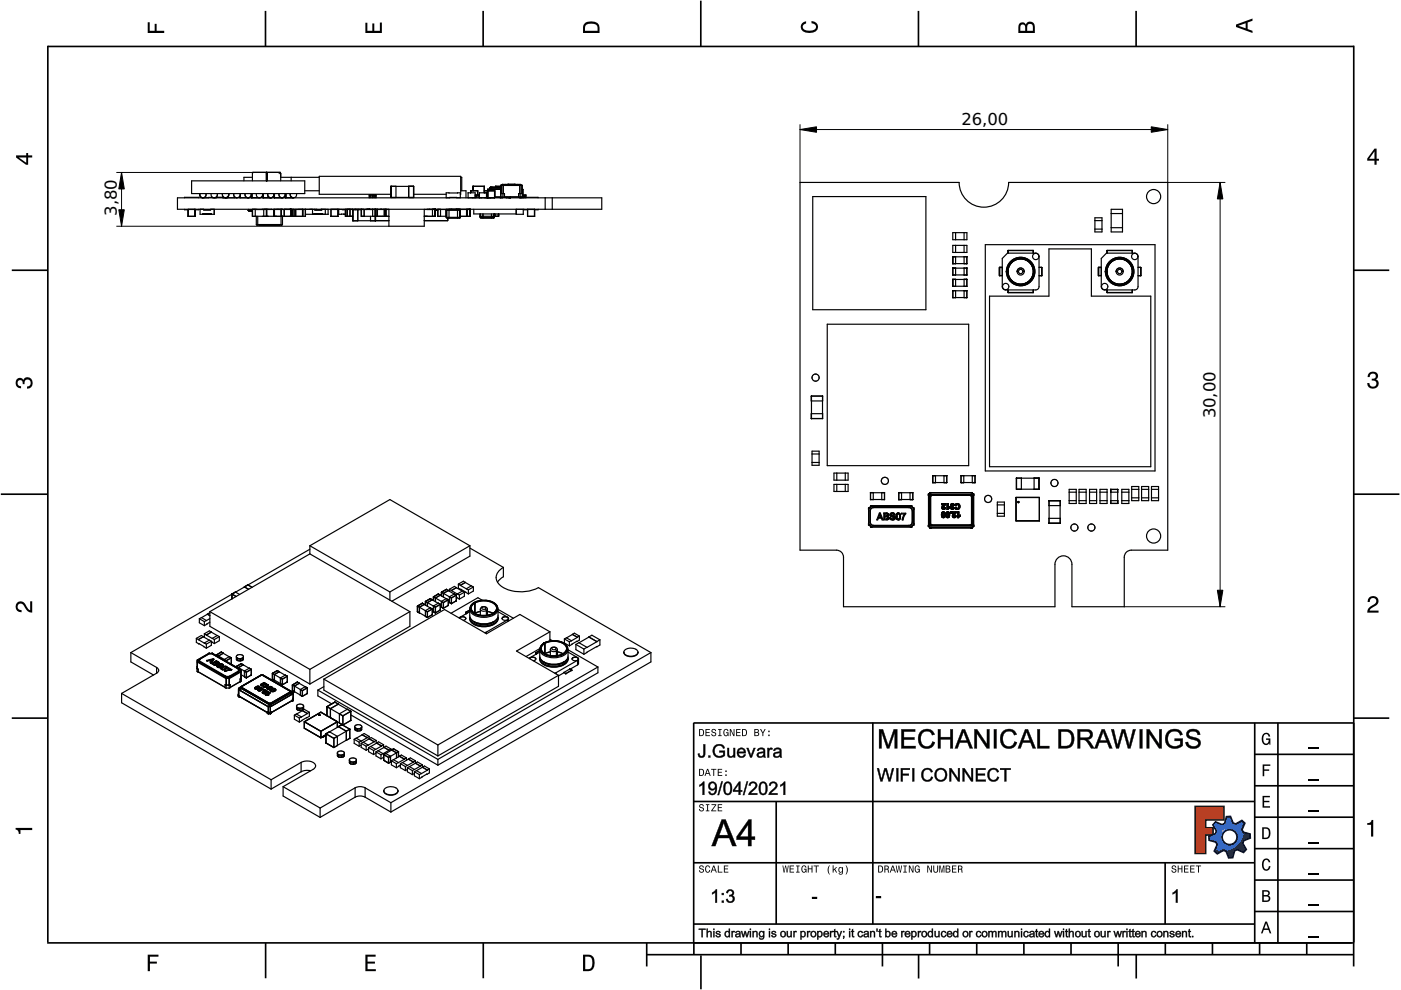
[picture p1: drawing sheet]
<svg xmlns="http://www.w3.org/2000/svg" width="297mm" height="210mm" viewBox="0 0 297 210" stroke-linecap="round" stroke-linejoin="round" font-family="sans-serif">
<defs><g id="words">
<g font-size="3.5">
<text x="203.8" y="26.5">26,00</text>
<text x="24.8" y="45.7" transform="rotate(-90 24.8 45.7)">3,80</text>
<text x="257.7" y="88.7" transform="rotate(-90 257.7 88.7)">30,00</text>
</g>
</g></defs>
<g fill="none" stroke="#000" stroke-width=".35">
<path d="M10.1 9.7v190.1M10.1 9.9h277M56.3 2.3v7.5M102.4 2.3v7.5M148.6 .1v9.8M194.7 2.3v7.5M240.9 2.3v7.5M287 9.7v195.2M2.5 57.3h7.5M287.1 57.3h7.4M.2 104.8h10M287 104.8h9.7"/>
<path d="M2.5 152.3h7.5M147 153.3h140.1M147.1 153.3v49.1M185.1 153.2v42.8M266 159.9h21M266 153.3v46.7M270.9 153.3v46.7M287.1 152.3h7.4M147 169.9h119M164.6 169.9v26M266 179.9h21M266 173.3h21"/>
<path d="M266 166.6h21M10 199.9h277.1M56.3 199.9v7.5M102.5 199.9v7.5M137.1 199.9v5M147 195.9h119M147 182.9h119M157.1 199.9v2.5M167.1 199.9v2.5M177.1 199.9v2.5M187.1 199.9v5M197.1 199.9v2.5"/>
<path d="M207.1 199.9v2.5M217.1 199.9v2.5M227.1 199.9v2.5M237.1 199.9v5M247 182.9v13M247.1 199.9v2.5M257.1 199.9v2.5M266 193.3h21M266 186.6h21M267.1 199.9v2.5M277.1 199.9v2.5M137.1 202.4h150"/>
<path d="M148.6 202.6v7.2M194.8 202.4v5.1M240.9 202.4v5.1"/>
</g>
<g fill="#000">
<path d="M31.3 4.7h.4v1.8h1.1v-1.4h.4v1.4h1.6v.5h-3.5z" fill-rule="evenodd"/>
<path d="M77.5 4.8h.4v1.7h1v-1.5h.5v1.5h1.1v-1.7h.5v2.2h-3.5z" fill-rule="evenodd"/>
<path d="M124.1 4.9a2.19 2.19 0 0 0-.5 2.1h3.5v-1.2a1.42 1.42 0 0 0-1.7-1.3zM124.3 5.2a2.14 2.14 0 0 1 2.3 .3l.1 1h-2.7l.1-1z" fill-rule="evenodd"/>
<path d="M170.1 4.9l.8-.4v.5a.7 .7 0 0 0-.7 .5 .7 .7 0 0 0 .3 .8 1.69 1.69 0 0 0 2.5-.6 .9 .9 0 0 0-.9-.8v-.5a1.24 1.24 0 0 1 1.3 1.1 1.24 1.24 0 0 1-1 1.4 2.22 2.22 0 0 1-2.5-.7l-.1-.5z" fill-rule="evenodd"/>
<path d="M216.1 5l-.2 .8v1.2h3.5v-1.3a.98 .98 0 0 0-.7-1.1 .98 .98 0 0 0-1.2 .6 .84 .84 0 0 0-1.4-.2zM216.4 5.3a.54 .54 0 0 1 .7-.1 .54 .54 0 0 1 .3 .6v.7h-1.1zM217.9 5.2a.62 .62 0 0 1 .7-.1 .62 .62 0 0 1 .4 .6v.8h-1.2z" fill-rule="evenodd"/>
<path d="M262.1 5.2v.5l3.5 1.3v-.5l-1.1-.3v-1.4l1.1-.4v-.5zM262.6 5.5l1.5-.6v1.1z" fill-rule="evenodd"/>
<path d="M3.4 32.9v.5l2.1 1.5h.5v-1.5h.8v-.5h-.8v-.5h-.4v.5zM4 33.4h1.6v1.1z" fill-rule="evenodd"/>
<path d="M291.4 31.5l-1.5 2.1v.5h1.5v.8h.5v-.8h.5v-.4h-.5v-2.2zM291.4 32.1v1.6h-1.1z" fill-rule="evenodd"/>
<path d="M3.6 80.4a.86 .86 0 0 1 1.4 .1 1.06 1.06 0 0 1 1.2-.5 1.06 1.06 0 0 1 .7 1.2 1.1 1.1 0 0 1-1.2 1.2v-.4a.71 .71 0 0 0 .8-1 .71 .71 0 0 0-1.3-.1v.6h-.4a.61 .61 0 0 0-.3-.8 .61 .61 0 0 0-.8 .2 .61 .61 0 0 0 .2 .8l.6 .2v.4a1.15 1.15 0 0 1-1.2-.6 1.15 1.15 0 0 1 .3-1.3z" fill-rule="evenodd"/>
<path d="M290.3 79.1a1.08 1.08 0 0 1 1.3-.2 1.08 1.08 0 0 1 .5 1.3l-.4 .2a1.06 1.06 0 0 1 .6 1.3 1.06 1.06 0 0 1-1.2 .7 1.1 1.1 0 0 1-1.2-1.2h.4a.71 .71 0 0 0 1 .8 .71 .71 0 0 0 .1-1.3h-.6v-.4a.61 .61 0 0 0 .8-.3 .61 .61 0 0 0-.2-.8 .61 .61 0 0 0-.8 .2l-.2 .5h-.4z" fill-rule="evenodd"/>
<path d="M3.6 127.8a1.22 1.22 0 0 1 2 .7l.4 .6 .4 .3v-1.9h.4v2.4a1.8 1.8 0 0 1-1.7-1.4 .71 .71 0 0 0-.9-.5 .71 .71 0 0 0-.5 .8 .71 .71 0 0 0 .9 .6v.4a1.18 1.18 0 0 1-1.2-.6 1.18 1.18 0 0 1 .2-1.4z" fill-rule="evenodd"/>
<path d="M290.3 126.7a1.18 1.18 0 0 1 1.9 .3 1.18 1.18 0 0 1-1 1.7l-.5 .3-.3 .5h1.9v.4h-2.4a1.8 1.8 0 0 1 1.4-1.7 .71 .71 0 0 0 .5-.9 .71 .71 0 0 0-.9-.5 .71 .71 0 0 0-.5 .8h-.4z" fill-rule="evenodd"/>
<path d="M148.2 154.6v1.5h.5a.77 .77 0 0 0 .6-.8 .77 .77 0 0 0-.6-.7zM148.4 154.8a.58 .58 0 0 1 .7 .5 .58 .58 0 0 1-.7 .6zM149.6 154.6v1.5h.9v-.2h-.7v-.5h.6v-.2h-.6v-.4h.7v-.2zM151 154.7a.53 .53 0 0 0 0 .6 .53 .53 0 0 0 .6 .2 .32 .32 0 0 1-.3 .5 .32 .32 0 0 1-.3-.4h-.2a.5 .5 0 0 0 .7 .5 .5 .5 0 0 0 .1-.8l-.4-.1a.28 .28 0 0 1-.1-.4 .28 .28 0 0 1 .4-.1 .28 .28 0 0 1 .1 .3h.2a.51 .51 0 0 0-.3-.4 .51 .51 0 0 0-.5 .1zM152.3 154.6v.2h.2v1.1h-.2v.2h.7v-.2h-.3v-1.1h.3v-.2zM153.5 154.7a.81 .81 0 0 0 .5 1.4l.3-.2 .2 .2v-.8h-.6v.1h.4l-.2 .5a.6 .6 0 0 1-.5-.6 .6 .6 0 0 1 .4-.6l.2 .3h.2l-.1-.3a.53 .53 0 0 0-.8 0zM154.7 154.6v1.5h.2v-1.3l.6 1.3h.2v-1.5h-.2v1.2l-.5-1.2zM156.1 154.6v1.5h.9v-.2h-.7v-.5h.6v-.2h-.6v-.4h.7v-.2zM157.3 154.6v1.5h.5a.77 .77 0 0 0 .6-.8 .77 .77 0 0 0-.6-.7zM157.5 154.8a.58 .58 0 0 1 .7 .5 .58 .58 0 0 1-.7 .6zM159.9 154.6v1.5h.6a.42 .42 0 0 0 .5-.3 .42 .42 0 0 0-.3-.5l.2-.2-.1-.4zM160.1 154.8h.3a.23 .23 0 0 1 .3 .2 .23 .23 0 0 1-.3 .2h-.3zM160.1 155.4h.4a.26 .26 0 0 1 .3 .2 .26 .26 0 0 1-.3 .3h-.4zM161.1 154.6l.5 .9v.6h.2v-.6l.5-.9h-.2l-.4 .7-.3-.7zM162.9 155.8v.3h.3v-.3zM162.9 154.9v.3h.3v-.3z" fill-rule="evenodd"/>
<path d="M267.8 155.7a.85 .85 0 0 1 .9-.3 .85 .85 0 0 1 .6 .8h-.3l-.1-.3a.49 .49 0 0 0-.4-.3 .49 .49 0 0 0-.5 .3 1.2 1.2 0 0 0 .4 1.8 .66 .66 0 0 0 .6-.8h-.6v-.3h.9v1.3h-.1l-.1-.3-.3 .3a.85 .85 0 0 1-1.2-.7v-1.1z" fill-rule="evenodd"/>
<path d="M3.3 175.5h3.5v.5h-2.5v.8h-.3a.77 .77 0 0 0-.7-.9z" fill-rule="evenodd"/>
<path d="M148.4 170.6a.53 .53 0 0 0 0 .6 .53 .53 0 0 0 .6 .2 .32 .32 0 0 1-.3 .5 .32 .32 0 0 1-.3-.4h-.2a.5 .5 0 0 0 .7 .6 .5 .5 0 0 0 .1-.9l-.4-.1a.28 .28 0 0 1-.1-.4 .28 .28 0 0 1 .4-.1 .28 .28 0 0 1 .1 .4h.2a.51 .51 0 0 0-.3-.5 .51 .51 0 0 0-.5 .1zM149.7 170.5v.2h.2v1.1h-.2v.2h.7v-.2h-.3v-1.1h.3v-.2zM150.8 170.5v.2h.8l-.8 1.3h1.1v-.2h-.9l.9-1.3zM152.2 170.5v1.5h.9v-.2h-.7v-.5h.6v-.2h-.6v-.4h.7v-.2z" fill-rule="evenodd"/>
<path d="M148.2 163v1.5h.5a.77 .77 0 0 0 .6-.7 .77 .77 0 0 0-.6-.8zM148.4 163.2a.57 .57 0 0 1 .7 .6 .57 .57 0 0 1-.7 .5zM149.9 163l-.5 1.5h.2l.1-.4h.6l.2 .4h.2l-.6-1.5zM150 163.2l.3 .7h-.5zM150.8 163v.2h.4v1.3h.2v-1.3h.5v-.2zM152.2 163v1.5h.9v-.2h-.7v-.5h.6v-.2h-.6v-.4h.7v-.2zM153.8 164.2v.3h.3v-.3zM153.8 163.4v.3h.3v-.3z" fill-rule="evenodd"/>
<path d="M253.4 171h6.1v2.8h-3.9v1.7h1.6v1.5h-1.6v4h-2.2z" fill-rule="evenodd"/>
<path d="M257.7 174.3l-.5 .6 .7 1.3-.2 .6-1.4 .5v.9l1.5 .4 .3 .5-.7 1.4 .7 .5 1.3-.7 .6 .2 .5 1.4 .9-.1 .3-1.4 .6-.3 1.4 .6 .5-.6-.7-1.3 .2-.6 1.4-.5-.1-.9-1.4-.4-.3-.5 .6-1.4-.6-.6-1.3 .8-.6-.2-.5-1.4h-.9l-.4 1.5-.5 .2zM259.1 177.5a1.6 1.6 0 0 1 3.2 0 1.6 1.6 0 0 1-3.2 0z" fill-rule="evenodd"/>
<path d="M267.7 168.7h1.5v.3h-1.2v.8h1.1v.3h-1.1v.8h1.3v.3h-1.6z" fill-rule="evenodd"/>
<path d="M267.7 162.1h1.6v.3h-1.3v.7h1.1v.3h-1.1v1.2h-.3z" fill-rule="evenodd"/>
<path d="M267.6 175.4v2.5h.8a1.37 1.37 0 0 0 .7-2.2 1.56 1.56 0 0 0-1.5-.3zM267.9 175.7a.98 .98 0 0 1 1.2 .7 .98 .98 0 0 1-.7 1.2h-.5z" fill-rule="evenodd"/>
<path d="M289.9 174.5a.77 .77 0 0 0 .9-.6h.4v3.5h-.5v-2.5h-.8z" fill-rule="evenodd"/>
<path d="M148.4 183.6a.53 .53 0 0 0 0 .6 .53 .53 0 0 0 .6 .2 .32 .32 0 0 1-.3 .5 .32 .32 0 0 1-.3-.4h-.2a.5 .5 0 0 0 .7 .6 .5 .5 0 0 0 .1-.9l-.4-.1a.28 .28 0 0 1-.1-.4 .28 .28 0 0 1 .4-.1 .28 .28 0 0 1 .1 .4h.2a.51 .51 0 0 0-.3-.5 .51 .51 0 0 0-.5 .1zM149.6 183.7l-.1 .2a.67 .67 0 0 0 .1 .9 .67 .67 0 0 0 .8 .1l.2-.4h-.2l-.2 .3a.6 .6 0 0 1-.5-.5 .6 .6 0 0 1 .4-.6l.3 .3h.2l-.2-.4a.5 .5 0 0 0-.8 .1zM151.2 183.5l-.5 1.5h.2l.1-.4h.6l.2 .4h.2l-.6-1.5zM151.3 183.7l.3 .7h-.5zM152.2 183.5v1.5h1v-.2h-.8v-1.3zM153.5 183.5v1.5h.9v-.2h-.7v-.5h.6v-.2h-.6v-.4h.7v-.2z" fill-rule="evenodd"/>
<path d="M165.9 183.5l.3 1.5h.1l.3-1.3 .2 1.3h.2l.2-1.5h-.1l-.2 1.3-.2-1.3h-.2l-.2 1.3-.2-1.3zM167.4 183.5v1.5h1v-.2h-.8v-.5h.7v-.2h-.7v-.4h.7v-.2zM168.8 183.5v.2h.3v1.1h-.3v.2h.7v-.2h-.2v-1.1h.2v-.2zM170.1 183.7a.82 .82 0 0 0 .5 1.3l.3-.2 .1 .2v-.8h-.5v.2h.3l-.2 .4a.6 .6 0 0 1-.5-.5 .6 .6 0 0 1 .5-.6l.2 .3h.2l-.2-.4a.53 .53 0 0 0-.7 .1zM171.3 183.5v1.5h.2v-.7h.6v.7h.2v-1.5h-.2v.6h-.6v-.6zM172.5 183.5v.2h.5v1.3h.2v-1.3h.4v-.2zM175.8 183.5a1.35 1.35 0 0 0 .2 1.9 1.84 1.84 0 0 1 0-1.9zM176.5 183.5v1.5h.2v-.4l.2-.2 .4 .6h.2l-.4-.7 .4-.5h-.2l-.6 .6v-.9zM177.9 184a.59 .59 0 0 0-.2 .7 .59 .59 0 0 0 .7 .3l.1-.2a.31 .31 0 0 1-.1 .5 .31 .31 0 0 1-.4-.2h-.2a.47 .47 0 0 0 .5 .4 .47 .47 0 0 0 .4-.5v-1.2h-.2v.2l-.3-.2zM178 184.1l.1-.1a.42 .42 0 0 1 .4 .4 .42 .42 0 0 1-.4 .5l-.1-.3zM179.3 183.5a1.85 1.85 0 0 1 0 1.9 1.22 1.22 0 0 0 0-1.9z" fill-rule="evenodd"/>
<path d="M186.2 183.5v1.5h.5a.77 .77 0 0 0 .6-.7 .77 .77 0 0 0-.6-.8zM186.4 183.7a.58 .58 0 0 1 .6 .6 .58 .58 0 0 1-.6 .5zM187.5 183.5v1.5h.2v-.6a.45 .45 0 0 1 .5 .1 .45 .45 0 0 1 .1 .5h.2l-.2-.7a.42 .42 0 0 0 .1-.5 .42 .42 0 0 0-.4-.3zM187.7 183.7h.2a.26 .26 0 0 1 .4 .3 .26 .26 0 0 1-.4 .2h-.2zM189.2 183.5l-.6 1.5h.2l.2-.4h.6l.1 .4h.2l-.5-1.5zM189.3 183.7l.2 .7h-.4zM189.9 183.5l.3 1.5h.2l.2-1.3 .2 1.3h.2l.3-1.5h-.2l-.2 1.3-.2-1.3h-.2l-.2 1.3-.2-1.3zM191.5 183.5v.2h.3v1.1h-.3v.2h.8v-.2h-.3v-1.1h.3v-.2zM192.7 183.5v1.5h.2v-1.2l.5 1.2h.3v-1.5h-.2v1.2l-.6-1.2zM194.1 183.7a.81 .81 0 0 0 .5 1.3l.3-.2 .1 .2v-.8h-.5v.2h.3l-.2 .4a.6 .6 0 0 1-.5-.5 .6 .6 0 0 1 .5-.6l.2 .3h.2l-.2-.4a.53 .53 0 0 0-.7 .1zM196.6 183.5v1.5h.2v-1.2l.6 1.2h.2v-1.5h-.2v1.2l-.6-1.2zM197.9 183.5v.9a.52 .52 0 0 0 .5 .6 .52 .52 0 0 0 .5-.6v-.9h-.2v.9a.33 .33 0 0 1-.3 .5 .33 .33 0 0 1-.3-.5v-.9zM199.2 183.5v1.5h.1v-1.4l.3 1.4h.2l.3-1.4v1.4h.1v-1.5h-.2l-.3 1.3-.3-1.3zM200.5 183.5v1.5h.6a.42 .42 0 0 0 .4-.3 .42 .42 0 0 0-.2-.5l.2-.2-.1-.4zM200.7 183.7h.3a.23 .23 0 0 1 .3 .2 .23 .23 0 0 1-.3 .2h-.3zM200.7 184.3h.3a.26 .26 0 0 1 .3 .3 .26 .26 0 0 1-.3 .2h-.3zM201.8 183.5v1.5h1v-.2h-.8v-.5h.7v-.2h-.7v-.4h.8v-.2zM203.1 183.5v1.5h.2v-.6a.45 .45 0 0 1 .5 .1 .45 .45 0 0 1 .1 .5h.2l-.2-.7a.42 .42 0 0 0 .1-.5 .42 .42 0 0 0-.4-.3zM203.3 183.7h.3a.26 .26 0 0 1 .3 .3 .26 .26 0 0 1-.4 .2h-.2z" fill-rule="evenodd"/>
<path d="M248.5 183.6a.53 .53 0 0 0 0 .6 .53 .53 0 0 0 .6 .2 .32 .32 0 0 1-.2 .5 .32 .32 0 0 1-.3-.4h-.2a.5 .5 0 0 0 .6 .6 .5 .5 0 0 0 .2-.9l-.4-.1a.28 .28 0 0 1-.1-.4 .28 .28 0 0 1 .3-.1 .28 .28 0 0 1 .2 .4h.2a.51 .51 0 0 0-.3-.5 .51 .51 0 0 0-.6 .1zM249.7 183.5v1.5h.2v-.7h.6v.7h.2v-1.5h-.2v.6h-.6v-.6zM251 183.5v1.5h1v-.2h-.8v-.5h.7v-.2h-.7v-.4h.8v-.2zM252.3 183.5v1.5h1v-.2h-.8v-.5h.7v-.2h-.7v-.4h.8v-.2zM253.5 183.5v.2h.5v1.3h.2v-1.3h.5v-.2z" fill-rule="evenodd"/>
<path d="M268.3 195.4l-1 2.5h.4l.2-.7h1l.3 .7h.3l-.9-2.5zM268.4 195.8l.4 1.1h-.7z" fill-rule="evenodd"/>
<path d="M267.6 188.7v2.5h1a.7 .7 0 0 0 .7-.5 .7 .7 0 0 0-.4-.8 .61 .61 0 0 0 .3-.8 .61 .61 0 0 0-.7-.4zM267.9 189h.6a.38 .38 0 0 1 .4 .4 .38 .38 0 0 1-.5 .4h-.5zM267.9 190.1h.6a.44 .44 0 0 1 .5 .4 .44 .44 0 0 1-.5 .4h-.6z" fill-rule="evenodd"/>
<path d="M267.8 182.3a.85 .85 0 0 1 .9-.3 .85 .85 0 0 1 .6 .8h-.3l-.1-.2a.47 .47 0 0 0-.4-.3 .47 .47 0 0 0-.4 .3 1.21 1.21 0 0 0 .4 1.7 .64 .64 0 0 0 .5-.7h.4a.89 .89 0 0 1-.8 1 .89 .89 0 0 1-1-.7v-1.1z" fill-rule="evenodd"/>
<path d="M31.3 202.4h2.3v.4h-1.8v1.1h1.5v.4h-1.5v1.6h-.5z" fill-rule="evenodd"/>
<path d="M77.5 202.4h2.1v.4h-1.7v1.1h1.6v.4h-1.6v1.2h1.8v.4h-2.2z" fill-rule="evenodd"/>
<path d="M123.6 202.4v3.5h1.2a1.42 1.42 0 0 0 1.3-1.7 1.38 1.38 0 0 0-1.3-1.8zM124.1 202.8l1 .1a1.89 1.89 0 0 1 0 2.5l-1 .1z" fill-rule="evenodd"/>
</g>
<path d="M277.3 158.6h2.2M277.3 178.6h2.2M277.3 172h2.2M277.3 165.3h2.2M277.3 198.6h2.2M277.3 192h2.2M277.3 185.3h2.2" fill="none" stroke="#000" stroke-width=".25"/>
<g fill="#000">
<path d="M172.2 190.2h1v.3h-1zM185.7 190.1h1.1v.3h-1.1zM248.6 189.3l.8-.7h.3v2.8h-.4v-2.2l-.7 .4z"/>
<path d="M149.1 157.8h.4v1.9a.8 .8 0 0 1-.7 1 .8 .8 0 0 1-.8-.9l.3-.1 .1 .3a.38 .38 0 0 0 .5 .3 .38 .38 0 0 0 .2-.6zM149.1 157.8l.1 1.9a.46 .46 0 0 1-.4 .7 .46 .46 0 0 1-.5-.6h-.3a.73 .73 0 0 0 .8 .8 .73 .73 0 0 0 .7-.9v-1.9zM150.2 160.2h.4v.4h-.4zM150.2 160.2v.4h.4v-.4zM151.6 158.1a1.24 1.24 0 0 1 2.1 .5l-.4 .1a.93 .93 0 0 0-.8-.6 .93 .93 0 0 0-.9 .5v.1a1.07 1.07 0 0 0 .3 1.4 1.07 1.07 0 0 0 1.4-.1v-.5l-.8 .1v-.5h1.2v1.1a1.54 1.54 0 0 1-2.2 .1 1.54 1.54 0 0 1 .1-2.2zM151.6 158.1a1.46 1.46 0 0 0-.1 2.1 1.46 1.46 0 0 0 2.2 0v-1h-1.2v.3h.9v.5a1.13 1.13 0 0 1-1.9-.6 1.13 1.13 0 0 1 1.6-1.2l.2 .5 .3-.1a1.2 1.2 0 0 0-2-.5zM154.2 158.6h.4v1.5a.49 .49 0 0 0 .6 .2 .49 .49 0 0 0 .3-.6v-1.1h.4v2h-.4v-.3a.73 .73 0 0 1-.7 .4 .73 .73 0 0 1-.6-.5zM154.2 158.6l.1 1.2a.68 .68 0 0 0 .5 .8 .68 .68 0 0 0 .8-.4l-.1 .4h.3v-2h-.3v1.1a.55 .55 0 0 1-.4 .7 .55 .55 0 0 1-.6-.7l.1-1.1zM156.5 158.8a.96 .96 0 0 1 1.2-.2 .96 .96 0 0 1 .4 1.1h-1.5a.56 .56 0 0 0 .5 .6 .56 .56 0 0 0 .6-.4l.4 .1a.83 .83 0 0 1-1.2 .7 1.16 1.16 0 0 1-.4-1.9zM156.5 158.9a1 1 0 0 0 0 1.4 1 1 0 0 0 1.4 0l.2-.3h-.4a.59 .59 0 0 1-.7 .4 .59 .59 0 0 1-.4-.8l1.5 .1a1.1 1.1 0 0 0-.9-1.1zM156.8 159l-.2 .4h1.1a.51 .51 0 0 0-.3-.5 .51 .51 0 0 0-.6 .1zM156.8 159l.4-.2 .3 .1 .3 .5h-1.2zM158.2 158.6h.5l.5 1.6 .6-1.6h.4l-.8 2h-.4zM158.3 158.6l.8 2h.3l.7-2h-.3l-.6 1.8-.5-1.8zM160.6 158.8a.88 .88 0 0 1 1-.3 .88 .88 0 0 1 .6 .8l.2 1.3h-.5v-.2a.73 .73 0 0 1-1.1 .3 .73 .73 0 0 1-.1-1.1l1.1-.3a.49 .49 0 0 0-.4-.4 .49 .49 0 0 0-.6 .4l-.3-.1zM160.7 158.8l-.2 .4h.4a.52 .52 0 0 1 .3-.4 .52 .52 0 0 1 .6 .1l.1 .5-1 .1a.6 .6 0 0 0-.2 1 .99 .99 0 0 0 1.2-.2l.1 .3h.3l-.1-.4v-1.2a.97 .97 0 0 0-1.5-.2zM161 159.9h-.1a.43 .43 0 0 0 .4 .5 .43 .43 0 0 0 .5-.4l.1-.4zM160.9 159.8l1-.3a.62 .62 0 0 1-.3 .8 .62 .62 0 0 1-.8-.2zM162.7 158.6h.4l-.1 .3a.47 .47 0 0 1 .4-.4 .47 .47 0 0 1 .4 .2l-.1 .3h-.4l-.2 .2v1.4h-.4zM162.7 158.6v2h.4l-.1-1a.46 .46 0 0 1 .1-.6 .46 .46 0 0 1 .6 0l.1-.3a.61 .61 0 0 0-.8 .2v-.3zM164.1 158.8a.88 .88 0 0 1 1-.3 .88 .88 0 0 1 .6 .8l.1 1.3h-.4l-.1-.2a.73 .73 0 0 1-1 .3 .73 .73 0 0 1-.2-1.1l1.2-.3a.49 .49 0 0 0-.5-.4 .49 .49 0 0 0-.5 .4l-.4-.1zM164.2 158.8l-.2 .4h.3a.52 .52 0 0 1 .4-.4 .52 .52 0 0 1 .5 .1l.2 .5-1 .1a.6 .6 0 0 0-.3 1 .99 .99 0 0 0 1.3-.2v.3h.4l-.2-.4v-1.2a.97 .97 0 0 0-1.4-.2zM164.4 159.9a.43 .43 0 0 0 .3 .5 .43 .43 0 0 0 .5-.4l.1-.4zM164.4 159.8l1-.3a.62 .62 0 0 1-.3 .8 .62 .62 0 0 1-.9-.2z"/>
<path d="M149.1 157.8h.4v1.9a.77 .77 0 0 1-.7 .9 .77 .77 0 0 1-.8-.8h.3a.43 .43 0 0 0 .4 .5 .43 .43 0 0 0 .4-.6zM150.2 160.2h.4v.4h-.4zM151.6 158.1a1.27 1.27 0 0 1 2 .5l-.3 .1a1 1 0 0 0-1.4-.5 1 1 0 0 0-.3 1.4 1.1 1.1 0 0 0 1.7 .4v-.5h-.8v-.3h1.2v1a1.5 1.5 0 0 1-2.2 .1 1.5 1.5 0 0 1 .1-2.2zM154.2 158.6h.4v1.1a.5 .5 0 0 0 .5 .7 .5 .5 0 0 0 .4-.7v-1.1h.3v2h-.3v-.3a.71 .71 0 0 1-.8 .3 .71 .71 0 0 1-.5-.8zM156.5 158.8a.94 .94 0 0 1 1.1-.1 .94 .94 0 0 1 .5 1h-1.5a.59 .59 0 0 0 .5 .6 .59 .59 0 0 0 .6-.3h.4a1 1 0 0 1-1.4 .5 1 1 0 0 1-.3-1.5zM156.8 159l-.2 .4h1.1a.56 .56 0 0 0-.3-.5 .56 .56 0 0 0-.6 .1zM158.3 158.6h.4l.5 1.6 .6-1.6h.3l-.7 2h-.3zM160.7 158.8a.87 .87 0 0 1 .9-.3 .87 .87 0 0 1 .6 .8l.1 1.3h-.3l-.1-.2a.74 .74 0 0 1-.9 .3 .74 .74 0 0 1-.5-.9l.4-.3 1-.2a.51 .51 0 0 0-.5-.5 .51 .51 0 0 0-.5 .4h-.4zM160.9 159.8a.36 .36 0 0 0 0 .5 .36 .36 0 0 0 .5 .1l.4-.3 .1-.5zM162.7 158.6h.3v.3l.2-.3h.4l.2 .1-.1 .3a.45 .45 0 0 0-.5 0 .45 .45 0 0 0-.1 .6v1h-.4zM164.1 158.8a.87 .87 0 0 1 1-.3 .87 .87 0 0 1 .6 .8l.1 1.3h-.4l-.1-.2a.74 .74 0 0 1-.9 .3 .74 .74 0 0 1-.4-.9l.4-.3 .9-.2a.51 .51 0 0 0-.4-.5 .51 .51 0 0 0-.6 .4h-.3zM164.4 159.8a.36 .36 0 0 0 0 .5 .36 .36 0 0 0 .5 .1l.4-.3v-.5z"/>
<path d="M186.3 154.6h.9l1.1 3.5 1.2-3.5h.8v4.1h-.6v-3.4l-1.1 3.4h-.6l-1.1-3.5v3.5h-.6zM186.4 154.6v4.1h.5v-3.5l1.2 3.5h.4l1.2-3.4v3.4h.5v-4.1h-.7l-1.2 3.6-1.1-3.6zM191.1 154.6h3v.6l-2.5-.1v1.2h2.3v.6l-2.3-.1v1.4l2.6-.1v.6h-3.1zM191.1 154.6v4.1h3v-.5h-2.5v-1.4h2.3v-.5l-2.3 .1v-1.3h2.4v-.5zM195.2 155.1a1.8 1.8 0 0 1 3 .7l-.6 .1a1.24 1.24 0 0 0-1.5-.8 1.24 1.24 0 0 0-.8 1.5 1.24 1.24 0 0 0 .8 1.6 1.24 1.24 0 0 0 1.5-1l.6 .1a1.84 1.84 0 0 1-2.1 1.4 1.84 1.84 0 0 1-1.5-2.1l.2-.8zM195.3 155a2.16 2.16 0 0 0 .9 3.7 1.63 1.63 0 0 0 2-1.3l-.5-.2a1.3 1.3 0 0 1-1.6 1.1 1.3 1.3 0 0 1-.9-1.7 1.3 1.3 0 0 1 .9-1.5 1.3 1.3 0 0 1 1.6 .8l.4-.2a1.74 1.74 0 0 0-2.8-.7zM198.8 154.6h.6v1.7h2.1l-.1-1.7h.7v4.1h-.7v-1.9h-2v1.9h-.6zM198.9 154.6v4.1h.5v-2h2.1v2h.5v-4.1h-.5v1.7h-2.1v-1.7zM204 154.6h.6l1.7 4.1h-.7l-.5-1.3h-1.6l-.5 1.3h-.6zM204 154.6l-1.5 4.1h.5l.4-1.3h1.8l.4 1.3h.6l-1.6-4.1zM204.2 155.1v.5l-.6 1.4h1.3zM204.2 155.1l.8 1.9h-1.4zM206.6 154.6h.6l2.1 3.2-.1-3.2h.6v4.1h-.6l-2.1-3.2 .1 3.2h-.6zM206.6 154.6v4.1h.5v-3.3l2.1 3.3h.6v-4.1h-.5v3.3l-2.2-3.3zM210.7 154.6h.6v4.1h-.6zM210.7 154.6v4.1h.6v-4.1zM212.6 155.1a1.8 1.8 0 0 1 3 .7l-.6 .1a1.24 1.24 0 0 0-1.5-.8 1.24 1.24 0 0 0-.8 1.5 1.24 1.24 0 0 0 .8 1.6 1.24 1.24 0 0 0 1.5-1l.6 .1a1.84 1.84 0 0 1-2.1 1.4 1.84 1.84 0 0 1-1.5-2.1l.2-.8zM212.7 155a2.16 2.16 0 0 0 .9 3.7 1.63 1.63 0 0 0 2-1.3l-.5-.2a1.3 1.3 0 0 1-1.6 1.1 1.3 1.3 0 0 1-.9-1.7 1.3 1.3 0 0 1 .9-1.5 1.3 1.3 0 0 1 1.6 .8l.4-.2a1.74 1.74 0 0 0-2.8-.7zM217.3 154.6h.7l1.6 4.1h-.7l-.4-1.3h-1.7l-.4 1.3h-.6zM217.4 154.6l-1.6 4.1h.6l.4-1.3h1.7l.5 1.3h.6l-1.7-4.1zM217.6 155.1l-.1 .5-.5 1.4h1.3zM217.6 155.1l.8 1.9h-1.5zM219.9 154.6h.6v3.6l2-.1v.6h-2.6zM219.9 154.6v4.1h2.6v-.5h-2.1l.1-3.6zM224.4 154.6h1.9l.8 .4a2.19 2.19 0 0 1-.8 3.7h-1.9zM224.4 154.6v4.1l1.5-.1a1.77 1.77 0 0 0 1.8-2.3 1.61 1.61 0 0 0-1.9-1.6zM225 155.1v3.1l.8-.1a1.21 1.21 0 0 0 1.4-1.5l-.3-.9-.4-.5zM224.9 155.1h.9a1.46 1.46 0 0 1 1.4 2.1 1.16 1.16 0 0 1-1.4 1h-.9zM228.4 154.6h1.8a1.14 1.14 0 0 1 1.5 .9 1.14 1.14 0 0 1-1.2 1.3l.7 .5 .9 1.4h-.8l-.5-.9-.9-.9h-.9v1.8h-.6zM228.5 154.6v4.1h.5v-1.9l1.2 .2 1.1 1.7h.7l-1.1-1.7-.5-.2a1.09 1.09 0 0 0 1.2-1.2 1.09 1.09 0 0 0-1.4-.9zM229 155.1v1.3h1.1a.66 .66 0 0 0 1-.6 .66 .66 0 0 0-.8-.7zM229 155h1.3a.74 .74 0 0 1 .9 .8 .74 .74 0 0 1-1.1 .7h-1.1zM233.6 154.6h.6l1.7 4.1h-.7l-.5-1.3h-1.6l-.4 1.3h-.7zM233.6 154.6l-1.5 4.1h.5l.4-1.3h1.8l.4 1.3h.6l-1.6-4.1zM233.8 155.1v.5l-.6 1.4h1.3zM233.8 155.1l.8 1.9h-1.4zM235.5 154.6h.7l.7 3.5 .9-3.5h.7l.9 3.5 .8-3.5h.6l-1.1 4.1h-.6l-.9-3.6-1 3.6h-.6zM235.6 154.6l1.1 4.1h.5l.9-3.6 1.1 3.6h.5l1.1-4.1h-.6l-.8 3.5-.9-3.5h-.6l-.9 3.5-.9-3.5zM241.6 154.6h.6v4.1h-.6zM241.7 154.6v4.1h.5v-4.1zM243.1 154.6h.6l2.1 3.2-.1-3.2h.6v4.1h-.6l-2.1-3.2 .1 3.2h-.6zM243.1 154.6v4.1h.5v-3.3l2.2 3.3h.5v-4.1h-.5v3.3l-2.1-3.3zM247.6 155.1a1.88 1.88 0 0 1 3.1 .7l-.5 .1a1.34 1.34 0 0 0-1.2-.8 1.34 1.34 0 0 0-1.3 .7 1.89 1.89 0 0 0 .6 2.2 1.97 1.97 0 0 0 1.9-.2v-.7h-1.2v-.5h1.8v1.5a2.21 2.21 0 0 1-3.2 .2 2.21 2.21 0 0 1 0-3.2zM247.6 155.2a2.13 2.13 0 0 0 .1 3 2.13 2.13 0 0 0 3-.1l.1-1.5h-1.7v.5l1.2-.1v.8a1.63 1.63 0 0 1-2.7-.7 1.63 1.63 0 0 1 1.9-2.1 .94 .94 0 0 1 .7 .9l.5-.1a1.85 1.85 0 0 0-3.1-.6zM251.8 154.9a1.61 1.61 0 0 1 2.7 .9l-.6 .1a.99 .99 0 0 0-.8-.8 .99 .99 0 0 0-1 .5l.3 .5 1 .2a1.23 1.23 0 0 1 1.2 1.4 1.23 1.23 0 0 1-1.5 1.1 1.42 1.42 0 0 1-1.7-1.5h.5a1.14 1.14 0 0 0 .9 .9 1.14 1.14 0 0 0 1.2-.6l-.2-.5-1.7-.5a.96 .96 0 0 1-.3-1.7zM251.9 155a1.09 1.09 0 0 0-.2 1.2 1.09 1.09 0 0 0 1.2 .6l.7 .2a.66 .66 0 0 1 .5 .8 .66 .66 0 0 1-.8 .5 1.07 1.07 0 0 1-1.4-1l-.5 .1a1.66 1.66 0 0 0 1.4 1.3 1.66 1.66 0 0 0 1.7-1v-.6l-.6-.6-1.7-.5a.56 .56 0 0 1-.2-.7 .56 .56 0 0 1 .7-.3 .89 .89 0 0 1 1.2 .8h.5a1.55 1.55 0 0 0-2.5-.8z"/>
<path d="M186.4 154.6h.8l1.1 3.5 1.2-3.5h.7v4.1h-.5v-3.4l-1.2 3.4h-.4l-1.2-3.5v3.5h-.5zM191.1 154.6h2.9v.5h-2.4v1.2h2.3v.5h-2.3v1.4h2.5v.5h-3zM195.2 155.1a1.76 1.76 0 0 1 2.9 .6l-.5 .2a1.26 1.26 0 0 0-1.5-.8 1.26 1.26 0 0 0-.9 1.5 1.28 1.28 0 0 0 .9 1.6 1.28 1.28 0 0 0 1.6-1l.5 .2a1.85 1.85 0 0 1-2.3 1.2 1.85 1.85 0 0 1-1.2-2.3zM198.9 154.6h.5v1.7h2.1v-1.7h.5v4.1h-.5v-1.9h-2.1v1.9h-.5zM204 154.6h.6l1.6 4.1h-.6l-.5-1.3h-1.6l-.5 1.3h-.5zM204.3 155.1l-.7 1.9h1.4zM206.6 154.6h.5l2.2 3.2v-3.2h.5v4.1h-.6l-2.1-3.2v3.2h-.5zM210.7 154.6h.6v4.1h-.6zM212.6 155.1a1.76 1.76 0 0 1 2.9 .6l-.5 .2a1.26 1.26 0 0 0-1.5-.8 1.26 1.26 0 0 0-.9 1.5 1.28 1.28 0 0 0 .9 1.6 1.28 1.28 0 0 0 1.6-1l.5 .2a1.85 1.85 0 0 1-2.3 1.2 1.85 1.85 0 0 1-1.2-2.3zM217.4 154.6h.5l1.7 4.1h-.6l-.5-1.3h-1.7l-.4 1.3h-.6zM217.6 155.1l-.6 1.9h1.3zM219.9 154.6h.6v3.6h2v.5h-2.6zM224.4 154.6h1.4a1.85 1.85 0 0 1 1.9 2.6 1.62 1.62 0 0 1-1.8 1.5h-1.5zM225 155.1v3.1h.8a1.36 1.36 0 0 0 1.4-1.9 1.18 1.18 0 0 0-1.4-1.2zM228.5 154.6h1.7a1.12 1.12 0 0 1 1.5 1 1.12 1.12 0 0 1-1.2 1.2l.7 .6 .8 1.3h-.7l-.5-.9a1.34 1.34 0 0 0-1.2-.9h-.6v1.8h-.5zM229 155.1v1.3h1.1a.7 .7 0 0 0 1-.6 .7 .7 0 0 0-.8-.7zM233.6 154.6h.6l1.6 4.1h-.6l-.5-1.3h-1.6l-.5 1.3h-.5zM233.9 155.1l-.7 1.9h1.4zM235.6 154.6h.5l.8 3.5 1-3.5h.6l.9 3.5 .8-3.5h.6l-1.1 4.1h-.5l-1-3.6-1 3.6h-.5zM241.7 154.6h.5v4.1h-.5zM243.1 154.6h.6l2.1 3.2v-3.2h.5v4.1h-.5l-2.2-3.2v3.2h-.5zM247.6 155.1a1.87 1.87 0 0 1 3.1 .7l-.5 .1a1.41 1.41 0 0 0-1.8-.7 1.41 1.41 0 0 0-.8 1.8 1.56 1.56 0 0 0 2.6 .8v-.7h-1.1v-.5h1.7v1.5a2.17 2.17 0 0 1-3.1 .1 2.17 2.17 0 0 1-.1-3.1zM251.8 155a1.58 1.58 0 0 1 2.6 .8h-.5a1.01 1.01 0 0 0-.9-.8 1.01 1.01 0 0 0-1 .6l.3 .5a3 3 0 0 1 2.2 1 1.33 1.33 0 0 1-1.8 1.6 1.37 1.37 0 0 1-1.3-1.3l.5-.1a1.15 1.15 0 0 0 1 .9 1.15 1.15 0 0 0 1.2-.6 1.51 1.51 0 0 0-1.6-.9 1.04 1.04 0 0 1-.9-.6 1.04 1.04 0 0 1 .2-1.1z"/>
<path d="M148.3 166.4l.8-.7h.2v2.8h-.3v-2.2l-.7 .5zM150.4 166a.99 .99 0 0 1 1.2-.1 .99 .99 0 0 1 .4 1.2 1.1 1.1 0 0 1-.3 1.1 1.1 1.1 0 0 1-1.1 .3l-.4-.6 .4-.1a.58 .58 0 0 0 .7 .4 .58 .58 0 0 0 .3-.7l.1-.3a.88 .88 0 0 1-1.4 .1 .88 .88 0 0 1 .1-1.3zM150.4 166.7a.6 .6 0 0 0 1.2 0 .6 .6 0 0 0-1.2 0zM153 165.7h.2l-.8 2.9h-.2zM153.8 165.9a.99 .99 0 0 1 1.1 .1 .99 .99 0 0 1 .3 1.2 1.01 1.01 0 0 1-.3 1.1 1.01 1.01 0 0 1-1.1 .1 2.12 2.12 0 0 1 0-2.5zM154 166.1a1.88 1.88 0 0 0 .1 2.2h.3a1.72 1.72 0 0 0 0-2.3zM156.7 165.7h.3v1.8h.3v.4h-.3v.6h-.4v-.6h-1.2v-.4zM156.6 166.3l-.8 1.2h.8zM158.3 165.7h.3l-.8 2.9h-.3zM159 165.9a.91 .91 0 0 1 1.4 .2 .91 .91 0 0 1-.5 1.4l-.7 .7h1.3v.3h-1.8a3.2 3.2 0 0 1 1.3-1.6 .53 .53 0 0 0-.2-.9 .53 .53 0 0 0-.7 .6l-.3-.1zM161.3 165.9a.99 .99 0 0 1 1.1 .1 .99 .99 0 0 1 .3 1.2 1.01 1.01 0 0 1-.2 1.1 1.01 1.01 0 0 1-1.2 .1 2.12 2.12 0 0 1 0-2.5zM161.5 166.1a1.88 1.88 0 0 0 .1 2.2h.3a1.72 1.72 0 0 0 0-2.3zM163.3 165.9a.91 .91 0 0 1 1.4 .2 .91 .91 0 0 1-.5 1.4l-.7 .7h1.3v.3h-1.8a3.2 3.2 0 0 1 1.3-1.6 .53 .53 0 0 0-.2-.9 .53 .53 0 0 0-.7 .6l-.3-.1zM165.4 166.4l.8-.7h.3v2.8h-.4v-2.2l-.7 .5z"/>
<path d="M148.2 166.4l.6-.3a.4 .4 0 0 1 .6-.4v2.9h-.5l.1-2.2-.8 .4zM148.3 166.4v.4l.7-.5v2.2h.3v-2.8h-.2l-.3 .4zM150.4 166a1.03 1.03 0 0 1 1.2-.1 1.03 1.03 0 0 1 .4 1.2 1.14 1.14 0 0 1-.2 1.1 1.14 1.14 0 0 1-1.2 .3l-.3-.2-.1-.5h.4a.54 .54 0 0 0 .7 .4 .54 .54 0 0 0 .3-.7l.1-.3a.82 .82 0 0 1-1 .4 .82 .82 0 0 1-.6-.9zM150.5 166a.83 .83 0 0 0-.1 1.3 .83 .83 0 0 0 1.3-.2v.2a.71 .71 0 0 1-.2 .8 .71 .71 0 0 1-.9 0v-.3l-.4 .1a.89 .89 0 0 0 1.1 .6 .89 .89 0 0 0 .6-1.1 1.12 1.12 0 0 0-1.1-1.6zM150.5 166.6a.55 .55 0 0 0 1.1 0 .55 .55 0 0 0-1.1 0zM150.4 166.7a.65 .65 0 0 1 1.3 0 .65 .65 0 0 1-1.3 0zM152.9 165.7h.4l-.8 2.9h-.4zM153 165.7l-.8 2.9h.2l.8-2.9zM153.8 165.9a1.03 1.03 0 0 1 1.2 .1 1.03 1.03 0 0 1 .2 1.2 1.05 1.05 0 0 1-.2 1.1 1.05 1.05 0 0 1-1.2 .2 2.15 2.15 0 0 1 0-2.6zM153.8 165.9a2.28 2.28 0 0 0-.1 2.4 .89 .89 0 0 0 1 .1 .89 .89 0 0 0 .4-.9 1.19 1.19 0 0 0-1-1.7zM153.9 166.2a2.18 2.18 0 0 0 .3 2h.2a1.71 1.71 0 0 0 0-2.1zM154 166.1l.5-.1a1.73 1.73 0 0 1 0 2.3h-.4a1.87 1.87 0 0 1-.1-2.2zM156.7 165.7h.3v1.8h.4v.4h-.4v.7h-.4v-.7h-1.2v-.4zM156.7 165.7l-1.3 1.8v.4l1.3-.1-.1 .7h.4l-.1-.7 .4 .1v-.4l-.4 .1 .1-1.9zM156.6 166.3l-.8 1.3 .8-.1zM156.7 166.2v1.4h-1zM158.3 165.7h.3l-.8 2.9h-.3zM158.3 165.7l-.7 2.9h.2l.8-2.9zM159 165.9a.95 .95 0 0 1 1.5 .2 .95 .95 0 0 1-.5 1.4l-.8 .7h1.4v.4h-1.9l.2-.7 1-.9a.51 .51 0 0 0 .3-.6 .51 .51 0 0 0-.6-.3 .51 .51 0 0 0-.4 .5h-.5zM159.1 166l-.3 .5 .3 .1a.58 .58 0 0 1 .9-.5 .58 .58 0 0 1-.1 1l-.9 .8-.3 .6h1.8v-.3h-1.4l.6-.6a1.03 1.03 0 0 0 .4-1.7l-.7-.1zM161.3 165.9a1.03 1.03 0 0 1 1.2 .1 1.03 1.03 0 0 1 .2 1.2 1.05 1.05 0 0 1-.2 1.1 1.05 1.05 0 0 1-1.2 .2 2.15 2.15 0 0 1 0-2.6zM161.3 165.9a2.28 2.28 0 0 0-.1 2.4 .89 .89 0 0 0 1 .1 .89 .89 0 0 0 .4-.9 1.19 1.19 0 0 0-1-1.7zM161.4 166.2a2.18 2.18 0 0 0 .3 2h.2a1.71 1.71 0 0 0 0-2.1zM161.5 166.1l.5-.1a1.73 1.73 0 0 1 0 2.3h-.4a1.87 1.87 0 0 1-.1-2.2zM163.3 165.9a.95 .95 0 0 1 1.5 .2 .95 .95 0 0 1-.5 1.4l-.8 .7h1.4v.4h-1.9l.2-.7 .9-.9a.51 .51 0 0 0 .3-.6 .51 .51 0 0 0-.5-.3 .51 .51 0 0 0-.5 .5h-.4zM163.4 166l-.3 .5 .3 .1a.58 .58 0 0 1 .9-.5 .58 .58 0 0 1-.1 1l-.9 .8-.3 .6h1.8v-.3h-1.4l.6-.6a1.03 1.03 0 0 0 .4-1.7l-.7-.1zM165.4 166.4l.5-.3a.4 .4 0 0 1 .6-.4v2.9h-.4l.1-2.2-.8 .4zM165.4 166.4l.1 .4 .7-.5-.1 2.2h.4v-2.8h-.3l-.2 .4z"/>
<path d="M153 173.7h.9l2.3 5.7h-1l-.6-1.7h-2.3l-.6 1.7h-.9zM153 173.8l-2.1 5.6h.8l.5-1.8h2.5l.6 1.8h.8l-2.3-5.6zM153.4 174.4l-.2 .8-.7 1.9h1.9zM153.4 174.3l1.1 2.8h-2.1zM158.7 173.7h.6v3.7h.8v.7l-.8-.1v1.4h-.7v-1.4l-2.5 .1v-.7zM158.7 173.8l-2.5 3.6v.6h2.5l-.1 1.4h.7v-1.4h.8v-.6h-.8v-3.6zM158.6 174.9l-1.7 2.5h1.7zM158.7 174.7v2.7h-1.9z"/>
<path d="M153 173.8h.8l2.3 5.6h-.8l-.7-1.7h-2.3l-.6 1.7h-.8zM153.4 174.4l-.9 2.7h1.9zM158.7 173.8h.6v3.6h.8v.6h-.8v1.4h-.7v-1.4h-2.4v-.6zM158.6 174.9l-1.7 2.5h1.7z"/>
<path d="M185.9 162.8h.5l.5 2.5 .6-2.5h.5l.6 2.5 .5-2.5h.5l-.8 2.9h-.4l-.7-2.5-.6 2.5h-.4zM186 162.9l.7 2.8h.4l.6-2.5 .7 2.5h.4l.7-2.8h-.3l-.6 2.4-.6-2.4h-.5l-.6 2.4-.6-2.4zM190 162.8h.5v2.9h-.5zM190.1 162.9v2.8h.3v-2.8zM191 162.8h1.9v.5l-1.5-.1v.9l1.3-.1v.4h-1.3v1.3h-.4zM191 162.9v2.8h.4l-.1-1.3h1.4v-.3h-1.4v-.9h1.6v-.3zM193.4 162.8h.5v2.9h-.5zM193.4 162.9v2.8h.4v-2.8zM195.8 163.1a1.18 1.18 0 0 1 2 .6l-.4 .1a.88 .88 0 0 0-1.2-.5 .88 .88 0 0 0-.4 1.2 .82 .82 0 0 0 .7 .8 .82 .82 0 0 0 .9-.7l.4 .1a1.3 1.3 0 0 1-1.6 1 1.3 1.3 0 0 1-.9-1.7zM195.8 163.2a1.38 1.38 0 0 0-.3 1.8 1.38 1.38 0 0 0 1.9 .4l.4-.6-.4-.1a.9 .9 0 0 1-1.1 .7 .9 .9 0 0 1-.6-1.1 .91 .91 0 0 1 .6-1.1 .91 .91 0 0 1 1.1 .5l.3-.1a1.2 1.2 0 0 0-1.9-.4zM198.5 163.2a1.41 1.41 0 0 1 2 .1 1.41 1.41 0 0 1-.2 2.1 1.41 1.41 0 0 1-2-.4l-.2-1zM198.5 163.3a1.36 1.36 0 0 0 .1 2 1.36 1.36 0 0 0 2-.3 1.36 1.36 0 0 0-.2-1.8 1.36 1.36 0 0 0-1.9 .1zM198.8 163.5a1.06 1.06 0 0 0-.2 1.3 1.06 1.06 0 0 0 1.3 .4 1.07 1.07 0 0 0 .5-1.3 1.07 1.07 0 0 0-1.4-.6zM198.8 163.4a1.08 1.08 0 0 1 1.4 .2 1.08 1.08 0 0 1 0 1.4 1.08 1.08 0 0 1-1.4 .1l-.3-.8zM201.3 162.8h.4l1.4 2.3v-2.3h.4v2.9h-.4l-1.4-2.2v2.2h-.4zM201.3 162.9v2.8h.4l-.1-2.4 1.5 2.4h.4v-2.8h-.4l.1 2.3-1.5-2.3zM204.1 162.8h.4l1.4 2.3v-2.3h.4v2.9h-.4l-1.4-2.2v2.2h-.4zM204.1 162.9v2.8h.4l-.1-2.4 1.5 2.4h.4v-2.8h-.4l.1 2.3-1.5-2.3zM206.9 162.8h2.1v.5l-1.7-.1v.9l1.6-.1v.4h-1.6v.9h1.7v.4h-2.1zM206.9 162.9v2.8h2.1v-.4l-1.8 .1v-1h1.6v-.3h-1.6v-.9h1.7v-.3zM209.8 163.1a1.18 1.18 0 0 1 2 .6l-.4 .1a.88 .88 0 0 0-1.2-.5 .88 .88 0 0 0-.4 1.2 .82 .82 0 0 0 .7 .8 .82 .82 0 0 0 .9-.7l.4 .1a1.3 1.3 0 0 1-1.6 1 1.3 1.3 0 0 1-.9-1.7zM209.8 163.2a1.38 1.38 0 0 0-.2 1.8 1.38 1.38 0 0 0 1.8 .4l.4-.6-.4-.1a.9 .9 0 0 1-1.1 .7 .9 .9 0 0 1-.6-1.1 .91 .91 0 0 1 .6-1.1 .91 .91 0 0 1 1.1 .5l.4-.1a1.2 1.2 0 0 0-2-.4zM212 162.8h2.3v.5l-1-.1 .1 2.5h-.5l.1-2.5-1 .1zM212.1 162.9v.3h.9v2.5h.3v-2.5h1v-.3z"/>
<path d="M186 162.9h.3l.6 2.4 .6-2.4h.5l.6 2.4 .6-2.4h.3l-.7 2.8h-.4l-.7-2.5-.6 2.5h-.4zM190.1 162.9h.3v2.8h-.3zM191 162.9h1.9v.3h-1.5v.9h1.3v.3h-1.3v1.3h-.4zM193.4 162.9h.4v2.8h-.4zM195.8 163.1a1.21 1.21 0 0 1 1.9 .5l-.3 .1a.91 .91 0 0 0-1.2-.4 .91 .91 0 0 0-.5 1.2 .86 .86 0 0 0 .8 .9 .86 .86 0 0 0 .9-.7l.4 .1a1.28 1.28 0 0 1-1.6 .8 1.28 1.28 0 0 1-.8-1.6zM198.5 163.2a1.37 1.37 0 0 1 2 .2 1.37 1.37 0 0 1-.2 1.9 1.37 1.37 0 0 1-2-.3l-.1-1zM198.8 163.4a1.1 1.1 0 0 0-.2 1.4 1.1 1.1 0 0 0 1.4 .5 1.11 1.11 0 0 0 .4-1.5 1.11 1.11 0 0 0-1.4-.5zM201.3 162.9h.4l1.4 2.2v-2.2h.4v2.8h-.4l-1.4-2.2v2.2h-.4zM204.1 162.9h.4l1.4 2.2v-2.2h.4v2.8h-.4l-1.4-2.2v2.2h-.4zM206.9 162.9h2v.3h-1.6v.9h1.5v.3h-1.5v.9h1.7v.4h-2.1zM209.8 163.1a1.21 1.21 0 0 1 2 .5l-.4 .1a.91 .91 0 0 0-1.2-.4 .91 .91 0 0 0-.4 1.2 .86 .86 0 0 0 .7 .9 .86 .86 0 0 0 .9-.7l.4 .1a1.28 1.28 0 0 1-1.6 .8 1.28 1.28 0 0 1-.8-1.6zM212.1 162.9h2.2v.3h-1v2.5h-.3v-2.5h-.9z"/>
<path d="M148.1 196.9h1.5v.3l-.6-.1v1.6h-.3l.1-1.6-.7 .1zM148.2 196.9v.2h.6v1.6h.2l-.1-1.6h.7v-.2zM149.8 196.9h.3v.7a.47 .47 0 0 1 .5-.2 .47 .47 0 0 1 .3 .5v.8h-.3v-.8a.27 .27 0 0 0-.3-.3 .27 .27 0 0 0-.2 .4v.7h-.3zM149.8 196.9v1.8h.3l-.1-.7a.35 .35 0 0 1 .3-.5 .35 .35 0 0 1 .4 .4v.8h.2l-.1-.8a.43 .43 0 0 0-.3-.5 .43 .43 0 0 0-.5 .3l.1-.8zM151.2 196.9h.3v.3h-.3zM151.2 196.9v.3h.3v-.3zM151.2 197.4h.3v1.3h-.3zM151.2 197.4v1.3h.3v-1.3zM151.8 197.5l.2-.1a.47 .47 0 0 1 .8 .4h-.3a.23 .23 0 0 0-.2-.2 .23 .23 0 0 0-.3 .2l.3 .1a.48 .48 0 0 1 .5 .6 .48 .48 0 0 1-.8 .2l-.3-.4 .3-.1a.27 .27 0 0 0 .3 .3 .27 .27 0 0 0 .2-.3v.1a.55 .55 0 0 1-.6-.2 .55 .55 0 0 1-.1-.6zM151.9 197.6a.3 .3 0 0 0-.1 .3 .3 .3 0 0 0 .3 .2l.3 .1a.21 .21 0 0 1 .2 .2 .21 .21 0 0 1-.2 .2l-.4-.1-.1-.2h-.2a.5 .5 0 0 0 .6 .4 .5 .5 0 0 0 .4-.5l-.7-.4a.28 .28 0 0 1 .2-.3 .28 .28 0 0 1 .3 .3l.2-.1a.52 .52 0 0 0-.8-.1zM153.8 197.5a.45 .45 0 0 1 .7 .1v-.7h.3v1.8h-.3v-.2a.51 .51 0 0 1-.5 .2 .51 .51 0 0 1-.4-.5zM153.8 197.6a.56 .56 0 0 0-.1 .8 .56 .56 0 0 0 .9 0l-.1 .3h.3v-1.8h-.3l.1 .8a.45 .45 0 0 0-.8-.1zM154 197.7l-.1 .6 .2 .2a.4 .4 0 0 0 .4-.5 .4 .4 0 0 0-.5-.3zM153.9 197.7a.45 .45 0 0 1 .7 .3 .45 .45 0 0 1-.7 .4l-.1-.3zM155.1 197.4h.3v.2a.27 .27 0 0 1 .1-.3 .27 .27 0 0 1 .4 .2l-.1 .2-.4 .1v.9h-.3zM155.1 197.4v1.3h.2v-.7a.3 .3 0 0 1 .1-.3 .3 .3 0 0 1 .3 0l.1-.2-.3-.1-.2 .2v-.2zM156 197.5a.57 .57 0 0 1 .6-.2 .57 .57 0 0 1 .4 .6l.1 .8h-.3v-.2a.47 .47 0 0 1-.8 .2 .47 .47 0 0 1 .2-.8h.5a.31 .31 0 0 0-.3-.3 .31 .31 0 0 0-.3 .2h-.2zM156 197.6l-.1 .2h.2a.32 .32 0 0 1 .3-.3 .32 .32 0 0 1 .3 .1l.1 .3-.6 .1a.37 .37 0 0 0-.2 .6 .37 .37 0 0 0 .5 0l.3-.1v.2h.3l-.2-1a.57 .57 0 0 0-.9-.1zM156.2 198.2l-.1 .1a.31 .31 0 0 0 .3 .2 .31 .31 0 0 0 .3-.2l.1-.2zM156.1 198.2l.6-.2a.36 .36 0 0 1-.1 .6 .36 .36 0 0 1-.5-.4zM157.1 197.4h.3l.2 1 .3-1h.2l.3 1 .2-1h.3l-.4 1.3h-.3l-.2-1-.2 1h-.3zM157.1 197.4l.4 1.3h.2l.2-1 .3 1h.3l.4-1.3h-.2l-.3 1.2-.3-1.2h-.2l-.3 1-.3-1zM159 196.9h.3v.3h-.3zM159 196.9v.3h.2v-.3zM159 197.4h.3v1.3h-.3zM159 197.4v1.3h.2v-1.3zM159.5 197.4h.3v.2a.47 .47 0 0 1 .5-.2 .47 .47 0 0 1 .4 .5v.8h-.3v-.8a.26 .26 0 0 0-.2-.3 .26 .26 0 0 0-.3 .2l-.1 .9h-.3zM159.6 197.4v1.3h.2v-.9a.34 .34 0 0 1 .4-.3 .34 .34 0 0 1 .2 .4v.8h.2v-1a.44 .44 0 0 0-.5-.3 .44 .44 0 0 0-.4 .3l.1-.3zM161 197.5l.4-.2 .4 .3v-.2h.3v1.1a.6 .6 0 0 1-.5 .7 .6 .6 0 0 1-.7-.4h.3a.33 .33 0 0 0 .3 .2 .33 .33 0 0 0 .3-.2v-.3a.55 .55 0 0 1-.7 .2 .55 .55 0 0 1-.3-.7zM161.1 197.6a.56 .56 0 0 0-.1 .8 .56 .56 0 0 0 .8 0v.1a.4 .4 0 0 1-.1 .5 .4 .4 0 0 1-.5 0l-.3-.2a.54 .54 0 0 0 .7 .4 .54 .54 0 0 0 .4-.7v-1.1h-.2l.1 .3-.5-.3zM161.2 197.7v.5l.1 .2a.39 .39 0 0 0 .5-.4 .39 .39 0 0 0-.6-.3zM161.2 197.7a.45 .45 0 0 1 .7 .3 .45 .45 0 0 1-.7 .4l-.1-.4zM163 196.9h.3v.3h-.3zM163 196.9v.3h.3v-.3zM163 197.4h.3v1.3h-.3zM163 197.4v1.3h.3v-1.3zM163.6 197.5l.2-.1a.47 .47 0 0 1 .7 .4h-.2a.23 .23 0 0 0-.2-.2 .23 .23 0 0 0-.3 .2l.3 .1a.48 .48 0 0 1 .5 .6 .48 .48 0 0 1-.8 .2l-.3-.4 .3-.1a.27 .27 0 0 0 .2 .3 .27 .27 0 0 0 .3-.3v.1a.55 .55 0 0 1-.6-.2 .55 .55 0 0 1-.1-.6zM163.7 197.6a.3 .3 0 0 0-.1 .3 .3 .3 0 0 0 .3 .2l.3 .1a.21 .21 0 0 1 .2 .2 .21 .21 0 0 1-.2 .2l-.4-.1-.1-.2h-.2a.5 .5 0 0 0 .6 .4 .5 .5 0 0 0 .4-.5l-.7-.4a.28 .28 0 0 1 .2-.3 .28 .28 0 0 1 .3 .3l.2-.1a.52 .52 0 0 0-.8-.1zM165.4 198.1a.7 .7 0 0 1 1.4 0 .7 .7 0 0 1-1.4 0zM165.5 198.1a.61 .61 0 0 0 1.2 0 .61 .61 0 0 0-1.2 0zM165.8 197.7a.42 .42 0 0 0-.1 .6 .42 .42 0 0 0 .6 .1 .42 .42 0 0 0 .1-.6 .42 .42 0 0 0-.6-.1zM165.7 197.7a.47 .47 0 0 1 .7 .4 .47 .47 0 0 1-.7 .3l-.1-.3zM166.8 197.4h.3v1a.29 .29 0 0 0 .4 0 .29 .29 0 0 0 .1-.3v-.7h.3v1.3h-.3l.1-.2a.44 .44 0 0 1-.5 .3 .44 .44 0 0 1-.4-.4zM166.8 197.4l.1 1a.44 .44 0 0 0 .4 .3 .44 .44 0 0 0 .4-.3v.3h.2v-1.3h-.3l.1 .7a.36 .36 0 0 1-.3 .5 .36 .36 0 0 1-.4-.5v-.7zM168.2 197.4h.3v.2a.27 .27 0 0 1 .2-.3 .27 .27 0 0 1 .3 .2l-.1 .2-.4 .1v.9h-.3zM168.2 197.4v1.3h.2v-.7a.3 .3 0 0 1 .1-.3 .3 .3 0 0 1 .4 0v-.2l-.3-.1-.1 .2-.1-.2zM169.7 197.4h.3l-.1 .2a.54 .54 0 0 1 .7-.2 .54 .54 0 0 1 .3 .6 .58 .58 0 0 1-.3 .7 .58 .58 0 0 1-.7-.1l.1 .6h-.3zM169.7 197.4v1.8h.2v-.8a.54 .54 0 0 0 .7 0 .54 .54 0 0 0 .1-.7 .54 .54 0 0 0-.8-.1v.1v-.3zM170.1 197.7l-.1 .6 .1 .2a.43 .43 0 0 0 .5-.4 .43 .43 0 0 0-.4-.5zM170 197.7a.45 .45 0 0 1 .6 .4 .45 .45 0 0 1-.6 .4l-.1-.4zM171.1 197.4h.3v.2a.27 .27 0 0 1 .1-.3 .27 .27 0 0 1 .3 .2v.2l-.4 .1v.9h-.3zM171.1 197.4v1.3h.2v-.7a.3 .3 0 0 1 .1-.3 .3 .3 0 0 1 .3 0l.1-.2-.3-.1-.2 .2v-.2zM171.8 198.1a.7 .7 0 0 1 1.4 0 .7 .7 0 0 1-1.4 0zM171.9 198.1a.61 .61 0 0 0 1.2 0 .61 .61 0 0 0-1.2 0zM172.2 197.7a.42 .42 0 0 0-.1 .6 .42 .42 0 0 0 .6 .1 .42 .42 0 0 0 .1-.6 .42 .42 0 0 0-.6-.1zM172.2 197.7a.47 .47 0 0 1 .7 .4 .47 .47 0 0 1-.7 .3l-.2-.3zM173.2 197.4h.3v.2a.54 .54 0 0 1 .6-.2 .54 .54 0 0 1 .3 .6 .58 .58 0 0 1-.3 .7 .58 .58 0 0 1-.7-.1l.1 .6h-.3zM173.3 197.4v1.8h.2l-.1-.8a.54 .54 0 0 0 .8 0 .54 .54 0 0 0 0-.7 .54 .54 0 0 0-.7-.1l-.1 .1 .1-.3zM173.6 197.7l-.1 .6 .2 .2a.43 .43 0 0 0 .4-.4 .43 .43 0 0 0-.4-.5zM173.5 197.7a.45 .45 0 0 1 .7 .4 .45 .45 0 0 1-.7 .4l-.1-.4zM174.7 197.5a.62 .62 0 0 1 .8-.1 .62 .62 0 0 1 .3 .7h-.9a.35 .35 0 0 0 .2 .4 .35 .35 0 0 0 .4-.3l.3 .1a.58 .58 0 0 1-.4 .5 .58 .58 0 0 1-.7-.2l-.2-.5zM174.8 197.6a.62 .62 0 0 0 0 1 .62 .62 0 0 0 1-.3h-.3a.38 .38 0 0 1-.4 .3 .38 .38 0 0 1-.3-.5h.9a.56 .56 0 0 0-.2-.6 .56 .56 0 0 0-.7 .1zM175 197.7l-.2 .2h.7a.31 .31 0 0 0-.2-.3 .31 .31 0 0 0-.3 .1zM174.9 197.6h.5l.2 .4h-.8zM175.9 197.4h.3v.2a.27 .27 0 0 1 .2-.3 .27 .27 0 0 1 .3 .2l-.1 .2-.4 .1v.9h-.3zM176 197.4v1.3h.2v-.7a.3 .3 0 0 1 0-.3 .3 .3 0 0 1 .4 0l.1-.2-.3-.1-.2 .2v-.2zM176.8 197.1l.3-.2v.5h.2v.2h-.2v.8l.2 .1v.2a.36 .36 0 0 1-.4 0 .36 .36 0 0 1-.1-.4v-.7h-.2v-.2h.2zM176.8 197.1l.1 .4-.2-.1v.2l.2-.1v.8a.28 .28 0 0 0 .1 .3 .28 .28 0 0 0 .3 .1l-.3-.4v-.8l.3 .1v-.2l-.3 .1 .1-.5zM177.3 197.4h.3l.3 1.1 .4-1.1h.3l-.7 1.6-.2 .2h-.3v-.3h.3l.1-.2zM177.3 197.4l.6 1.3-.2 .3h-.3l.1 .2h.2l.8-1.8h-.2l-.4 1.1-.3-1.1zM178.7 197.4h.3v.3h-.3zM178.8 197.4v.3h.2v-.3zM178.7 198.4h.3v.5l-.2 .2-.1-.2 .2-.2h-.2zM178.8 198.4v.3h.1l-.1 .3 .2-.6zM180 196.9h.3v.3h-.3zM180 196.9v.3h.2v-.3zM180 197.4h.3v1.3h-.3zM180 197.4v1.3h.2v-1.3zM180.6 197.1l.3-.2v.5h.2v.2h-.2v.8l.2 .1v.2a.36 .36 0 0 1-.4 0 .36 .36 0 0 1-.1-.4v-.7h-.2v-.2h.2zM180.6 197.1l.1 .4-.2-.1v.2l.2-.1v.8a.28 .28 0 0 0 .1 .3 .28 .28 0 0 0 .3 .1l-.3-.4v-.8l.3 .1v-.2l-.3 .1 .1-.5zM182 197.5a.55 .55 0 0 1 .6-.2 .55 .55 0 0 1 .4 .5l-.3 .1a.31 .31 0 0 0-.3-.3 .31 .31 0 0 0-.3 .2v.5a.29 .29 0 0 0 .4 .2 .29 .29 0 0 0 .2-.3h.3a.61 .61 0 0 1-.8 .5 .61 .61 0 0 1-.4-.8zM182 197.6a.6 .6 0 0 0 .1 1 .6 .6 0 0 0 .9-.3l-.2-.1a.35 .35 0 0 1-.4 .4 .35 .35 0 0 1-.3-.3v-.5a.34 .34 0 0 1 .3-.3 .34 .34 0 0 1 .3 .3h.2a.54 .54 0 0 0-.9-.2zM183.2 197.5a.57 .57 0 0 1 .6-.2 .57 .57 0 0 1 .4 .6l.1 .8h-.3v-.2a.47 .47 0 0 1-.8 .2 .47 .47 0 0 1 .2-.8h.5a.31 .31 0 0 0-.3-.3 .31 .31 0 0 0-.3 .2h-.2zM183.2 197.6l-.1 .2h.2a.32 .32 0 0 1 .3-.3 .32 .32 0 0 1 .3 .1l.1 .3-.6 .1a.37 .37 0 0 0-.2 .6 .37 .37 0 0 0 .5 0l.3-.1v.2h.3l-.2-1a.57 .57 0 0 0-.9-.1zM183.4 198.2v.1a.31 .31 0 0 0 .2 .2 .31 .31 0 0 0 .3-.2l.1-.2zM183.4 198.2l.6-.2a.36 .36 0 0 1-.2 .6 .36 .36 0 0 1-.5-.4zM184.4 197.4h.3v.2a.47 .47 0 0 1 .6-.2 .47 .47 0 0 1 .3 .5v.8h-.3v-.8a.26 .26 0 0 0-.2-.3 .26 .26 0 0 0-.3 .2l-.1 .9h-.3zM184.5 197.4v1.3h.2v-.9a.34 .34 0 0 1 .4-.3 .34 .34 0 0 1 .2 .4v.8h.2v-1a.44 .44 0 0 0-.5-.3 .44 .44 0 0 0-.4 .3l.1-.3zM185.8 196.9h.3l-.1 .7h-.2zM185.8 196.9l.1 .7h.1l.1-.7zM186.4 197.1l.3-.2-.1 .5h.3v.2h-.3l.1 .8 .2 .1v.2a.36 .36 0 0 1-.4 0 .36 .36 0 0 1-.1-.4v-.7h-.2v-.2h.2zM186.4 197.1l.1 .4-.2-.1v.2l.2-.1v.8a.28 .28 0 0 0 0 .3 .28 .28 0 0 0 .4 .1l-.3-.4v-.8l.2 .1v-.2l-.2 .1v-.5zM187.6 196.9h.3v.7a.52 .52 0 0 1 .6-.2 .52 .52 0 0 1 .3 .5 .6 .6 0 0 1-.2 .7 .6 .6 0 0 1-.7 0v.1h-.3zM187.7 196.9v1.8h.2v-.3a.57 .57 0 0 0 .8 0 .57 .57 0 0 0-.1-.9h-.5l-.2 .2v-.8zM188 197.7a.4 .4 0 0 0-.1 .6 .4 .4 0 0 0 .5 .1v-.7l-.2-.1zM188 197.7a.44 .44 0 0 1 .6 .4 .44 .44 0 0 1-.7 .3zM189.2 197.5a.62 .62 0 0 1 .7-.1 .62 .62 0 0 1 .3 .7h-.9a.35 .35 0 0 0 .3 .4 .35 .35 0 0 0 .4-.3l.2 .1a.58 .58 0 0 1-.4 .5 .58 .58 0 0 1-.6-.2l-.2-.5zM189.2 197.6a.62 .62 0 0 0 .1 1 .62 .62 0 0 0 .9-.3h-.2a.38 .38 0 0 1-.5 .3 .38 .38 0 0 1-.3-.5h1a.56 .56 0 0 0-.3-.6 .56 .56 0 0 0-.7 .1zM189.4 197.7l-.1 .2h.6a.31 .31 0 0 0-.1-.3 .31 .31 0 0 0-.4 .1zM189.3 197.6h.5l.2 .4h-.8zM191 197.4h.3v.2a.27 .27 0 0 1 .2-.3 .27 .27 0 0 1 .3 .2l-.1 .2-.4 .1v.9h-.3zM191.1 197.4v1.3h.2l-.1-.7a.3 .3 0 0 1 .1-.3 .3 .3 0 0 1 .4 0l.1-.2-.3-.1-.2 .2v-.2zM192 197.5a.62 .62 0 0 1 .7-.1 .62 .62 0 0 1 .3 .7h-.9a.35 .35 0 0 0 .3 .4 .35 .35 0 0 0 .4-.3l.2 .1a.58 .58 0 0 1-.4 .5 .58 .58 0 0 1-.6-.2l-.2-.5zM192 197.6a.62 .62 0 0 0 .1 1 .62 .62 0 0 0 .9-.3h-.2a.38 .38 0 0 1-.5 .3 .38 .38 0 0 1-.3-.5h1a.56 .56 0 0 0-.3-.6 .56 .56 0 0 0-.7 .1zM192.2 197.7l-.1 .2h.6a.31 .31 0 0 0-.1-.3 .31 .31 0 0 0-.4 .1zM192.1 197.6h.5l.2 .4h-.8zM193.2 197.4h.3l-.1 .2a.54 .54 0 0 1 .7-.2 .54 .54 0 0 1 .3 .6 .58 .58 0 0 1-.3 .7 .58 .58 0 0 1-.7-.1l.1 .6h-.3zM193.2 197.4v1.8h.2v-.8a.54 .54 0 0 0 .7 0 .54 .54 0 0 0 .1-.7 .54 .54 0 0 0-.8-.1v.1v-.3zM193.6 197.7l-.1 .6 .1 .2a.43 .43 0 0 0 .5-.4 .43 .43 0 0 0-.4-.5zM193.5 197.7a.45 .45 0 0 1 .7 .4 .45 .45 0 0 1-.7 .4l-.1-.4zM194.6 197.4h.3v.2a.27 .27 0 0 1 .1-.3 .27 .27 0 0 1 .4 .2l-.1 .2-.4 .1v.9h-.3zM194.6 197.4v1.3h.2v-.7a.3 .3 0 0 1 .1-.3 .3 .3 0 0 1 .3 0l.1-.2-.3-.1-.2 .2v-.2zM195.3 198.1a.7 .7 0 0 1 1.4 0 .7 .7 0 0 1-1.4 0zM195.4 198.1a.61 .61 0 0 0 1.2 0 .61 .61 0 0 0-1.2 0zM195.7 197.7a.42 .42 0 0 0-.1 .6 .42 .42 0 0 0 .6 .1 .42 .42 0 0 0 .1-.6 .42 .42 0 0 0-.6-.1zM195.7 197.7a.47 .47 0 0 1 .7 .4 .47 .47 0 0 1-.7 .3l-.2-.3zM196.8 197.5a.45 .45 0 0 1 .8 .1l-.1-.7h.3v1.8h-.2v-.2a.51 .51 0 0 1-.6 .2 .51 .51 0 0 1-.3-.5zM196.9 197.6a.56 .56 0 0 0-.1 .8 .56 .56 0 0 0 .8 0v.3h.2v-1.8h-.2v.8a.45 .45 0 0 0-.7-.1zM197 197.7v.6l.1 .2a.4 .4 0 0 0 .5-.5 .4 .4 0 0 0-.6-.3zM197 197.7a.45 .45 0 0 1 .6 .3 .45 .45 0 0 1-.6 .4l-.1-.3zM198.1 197.4h.3l.1 1a.29 .29 0 0 0 .3 0 .29 .29 0 0 0 .1-.3v-.7h.3v1.3h-.2v-.2a.44 .44 0 0 1-.4 .3 .44 .44 0 0 1-.4-.4zM198.2 197.4v1a.44 .44 0 0 0 .4 .3 .44 .44 0 0 0 .4-.3v.3h.2v-1.3h-.2v.7a.36 .36 0 0 1-.3 .5 .36 .36 0 0 1-.4-.5l.1-.7zM199.6 197.5a.55 .55 0 0 1 .6-.2 .55 .55 0 0 1 .4 .5l-.2 .1a.31 .31 0 0 0-.3-.3 .31 .31 0 0 0-.3 .2v.5a.29 .29 0 0 0 .3 .2 .29 .29 0 0 0 .3-.3h.2a.61 .61 0 0 1-.8 .5 .61 .61 0 0 1-.3-.8zM199.7 197.6a.6 .6 0 0 0 0 1 .6 .6 0 0 0 .9-.3l-.2-.1a.35 .35 0 0 1-.3 .4 .35 .35 0 0 1-.4-.3v-.5a.34 .34 0 0 1 .3-.3 .34 .34 0 0 1 .4 .3h.2a.54 .54 0 0 0-.9-.2zM200.9 197.5a.62 .62 0 0 1 .7-.1 .62 .62 0 0 1 .3 .7h-.9a.35 .35 0 0 0 .3 .4 .35 .35 0 0 0 .4-.3l.2 .1a.58 .58 0 0 1-.4 .5 .58 .58 0 0 1-.6-.2l-.2-.5zM200.9 197.6a.62 .62 0 0 0 .1 1 .62 .62 0 0 0 .9-.3h-.2a.38 .38 0 0 1-.5 .3 .38 .38 0 0 1-.2-.5h.9a.56 .56 0 0 0-.3-.6 .56 .56 0 0 0-.7 .1zM201.1 197.7l-.1 .2h.6a.31 .31 0 0 0-.1-.3 .31 .31 0 0 0-.4 .1zM201.1 197.6h.4l.2 .4h-.8zM202.2 197.5a.45 .45 0 0 1 .7 .1v-.7h.3v1.8h-.3l.1-.2a.51 .51 0 0 1-.6 .2 .51 .51 0 0 1-.4-.5zM202.2 197.6a.56 .56 0 0 0-.1 .8 .56 .56 0 0 0 .9 0v.3h.2v-1.8h-.3l.1 .8a.45 .45 0 0 0-.8-.1zM202.4 197.7l-.1 .6 .2 .2a.4 .4 0 0 0 .4-.5 .4 .4 0 0 0-.5-.3zM202.3 197.7a.45 .45 0 0 1 .7 .3 .45 .45 0 0 1-.7 .4l-.1-.3zM204.1 198.1a.69 .69 0 0 1 1.3 0 .69 .69 0 0 1-1.3 0zM204.1 198.1a.65 .65 0 0 0 1.3 0 .65 .65 0 0 0-1.3 0zM204.5 197.7a.42 .42 0 0 0-.1 .6 .42 .42 0 0 0 .5 .1 .42 .42 0 0 0 .1-.6 .42 .42 0 0 0-.5-.1zM204.4 197.7a.47 .47 0 0 1 .7 .4 .47 .47 0 0 1-.7 .3l-.1-.3zM205.5 197.4h.2v.2a.27 .27 0 0 1 .2-.3 .27 .27 0 0 1 .3 .2l-.1 .2-.3 .1v.9h-.3zM205.5 197.4v1.3h.2v-.7a.3 .3 0 0 1 .1-.3 .3 .3 0 0 1 .3 0l.1-.2-.3-.1-.2 .2v-.2zM207 197.5a.55 .55 0 0 1 .6-.2 .55 .55 0 0 1 .4 .5l-.2 .1a.31 .31 0 0 0-.3-.3 .31 .31 0 0 0-.3 .2v.5a.29 .29 0 0 0 .3 .2 .29 .29 0 0 0 .3-.3h.2a.61 .61 0 0 1-.7 .5 .61 .61 0 0 1-.4-.8zM207.1 197.6a.6 .6 0 0 0 0 1 .6 .6 0 0 0 .9-.3l-.2-.1a.35 .35 0 0 1-.3 .4 .35 .35 0 0 1-.4-.3v-.5a.34 .34 0 0 1 .4-.3 .34 .34 0 0 1 .3 .3h.2a.54 .54 0 0 0-.9-.2zM208.1 198.1a.7 .7 0 0 1 1.4 0 .7 .7 0 0 1-1.4 0zM208.2 198.1a.61 .61 0 0 0 1.2 0 .61 .61 0 0 0-1.2 0zM208.5 197.7a.42 .42 0 0 0-.1 .6 .42 .42 0 0 0 .6 .1 .42 .42 0 0 0 .1-.6 .42 .42 0 0 0-.6-.1zM208.4 197.7a.47 .47 0 0 1 .8 .4 .47 .47 0 0 1-.8 .3l-.1-.3zM209.5 197.4h.3l-.1 .2a.43 .43 0 0 1 .4-.3 .43 .43 0 0 1 .4 .3 .43 .43 0 0 1 .5-.2 .43 .43 0 0 1 .3 .4v.9h-.3v-.8a.23 .23 0 0 0-.1-.3 .23 .23 0 0 0-.3 .2v.9h-.3v-.8a.23 .23 0 0 0-.3-.3 .23 .23 0 0 0-.2 .3v.8h-.3zM209.5 197.4v1.3h.3l-.1-.7a.33 .33 0 0 1 .2-.4 .33 .33 0 0 1 .4 .3v.8h.2v-.8a.33 .33 0 0 1 .2-.3 .33 .33 0 0 1 .4 .1v1h.2l-.1-.9a.39 .39 0 0 0-.3-.4 .39 .39 0 0 0-.4 .3 .41 .41 0 0 0-.4-.3 .41 .41 0 0 0-.4 .3v-.3zM211.6 197.4h.2v.2a.43 .43 0 0 1 .4-.3 .43 .43 0 0 1 .4 .3 .43 .43 0 0 1 .5-.2 .43 .43 0 0 1 .3 .4v.9h-.3v-.8a.23 .23 0 0 0-.2-.3 .23 .23 0 0 0-.3 .2v.9h-.3v-.8a.23 .23 0 0 0-.2-.3 .23 .23 0 0 0-.2 .3v.8h-.3zM211.6 197.4v1.3h.2v-.7a.33 .33 0 0 1 .2-.4 .33 .33 0 0 1 .4 .3v.8h.2l-.1-.8a.33 .33 0 0 1 .2-.3 .33 .33 0 0 1 .4 .1v1h.2v-.9a.39 .39 0 0 0-.3-.4 .39 .39 0 0 0-.5 .3 .41 .41 0 0 0-.4-.3 .41 .41 0 0 0-.3 .3v-.3zM213.6 197.4h.3l.1 1a.29 .29 0 0 0 .3 0 .29 .29 0 0 0 .1-.3v-.7h.3v1.3h-.2v-.2a.44 .44 0 0 1-.4 .3 .44 .44 0 0 1-.4-.4zM213.7 197.4v1a.44 .44 0 0 0 .4 .3 .44 .44 0 0 0 .5-.3l-.1 .3h.2v-1.3h-.2v.7a.36 .36 0 0 1-.3 .5 .36 .36 0 0 1-.4-.5l.1-.7zM215 197.4h.3v.2a.47 .47 0 0 1 .5-.2 .47 .47 0 0 1 .4 .5v.8h-.3v-.8a.26 .26 0 0 0-.2-.3 .26 .26 0 0 0-.3 .2l-.1 .9h-.3zM215.1 197.4v1.3h.2v-.9a.34 .34 0 0 1 .4-.3 .34 .34 0 0 1 .2 .4v.8h.2v-1a.44 .44 0 0 0-.5-.3 .44 .44 0 0 0-.4 .3l.1-.3zM216.4 196.9h.3v.3h-.3zM216.5 196.9v.3h.2v-.3zM216.4 197.4h.3v1.3h-.3zM216.5 197.4v1.3h.2v-1.3zM217.1 197.5a.55 .55 0 0 1 .6-.2 .55 .55 0 0 1 .4 .5l-.2 .1a.31 .31 0 0 0-.3-.3 .31 .31 0 0 0-.3 .2v.5a.29 .29 0 0 0 .3 .2 .29 .29 0 0 0 .3-.3h.2a.61 .61 0 0 1-.8 .5 .61 .61 0 0 1-.3-.8zM217.2 197.6a.6 .6 0 0 0 0 1 .6 .6 0 0 0 .9-.3l-.2-.1a.35 .35 0 0 1-.3 .4 .35 .35 0 0 1-.4-.3v-.5a.34 .34 0 0 1 .3-.3 .34 .34 0 0 1 .4 .3h.2a.54 .54 0 0 0-.9-.2zM218.3 197.5a.57 .57 0 0 1 .7-.2 .57 .57 0 0 1 .4 .6l.1 .8h-.4v-.2a.47 .47 0 0 1-.7 .2 .47 .47 0 0 1 .1-.8h.6a.31 .31 0 0 0-.3-.3 .31 .31 0 0 0-.3 .2h-.3zM218.4 197.6l-.1 .2h.2a.32 .32 0 0 1 .2-.3 .32 .32 0 0 1 .3 .1l.1 .3-.6 .1a.37 .37 0 0 0-.2 .6 .37 .37 0 0 0 .6 0l.3-.1v.2h.2l-.1-1a.57 .57 0 0 0-.9-.1zM218.5 198.2v.1a.31 .31 0 0 0 .3 .2 .31 .31 0 0 0 .3-.2v-.2zM218.5 198.2l.6-.2a.36 .36 0 0 1-.2 .6 .36 .36 0 0 1-.5-.4zM219.6 197.1l.3-.2v.5h.2v.2h-.2v.8l.2 .1v.2a.36 .36 0 0 1-.4 0 .36 .36 0 0 1-.1-.4v-.7h-.2v-.2h.2zM219.6 197.1l.1 .4-.2-.1v.2l.2-.1v.8a.28 .28 0 0 0 .1 .3 .28 .28 0 0 0 .3 .1l-.3-.4v-.8l.3 .1v-.2l-.3 .1 .1-.5zM220.3 197.5a.62 .62 0 0 1 .8-.1 .62 .62 0 0 1 .3 .7h-.9a.35 .35 0 0 0 .2 .4 .35 .35 0 0 0 .4-.3l.3 .1a.58 .58 0 0 1-.4 .5 .58 .58 0 0 1-.7-.2l-.1-.5zM220.4 197.6a.62 .62 0 0 0 0 1 .62 .62 0 0 0 1-.3h-.3a.38 .38 0 0 1-.4 .3 .38 .38 0 0 1-.3-.5h.9a.56 .56 0 0 0-.2-.6 .56 .56 0 0 0-.7 .1zM220.6 197.7l-.2 .2h.7a.31 .31 0 0 0-.2-.3 .31 .31 0 0 0-.3 .1zM220.5 197.6h.5l.2 .4h-.8zM221.6 197.5a.45 .45 0 0 1 .8 .1v-.7h.3v1.8h-.3v-.2a.51 .51 0 0 1-.6 .2 .51 .51 0 0 1-.3-.5zM221.7 197.6a.56 .56 0 0 0-.1 .8 .56 .56 0 0 0 .9 0l-.1 .3h.2v-1.8h-.2v.8a.45 .45 0 0 0-.7-.1zM221.9 197.7l-.1 .6 .2 .2a.4 .4 0 0 0 .4-.5 .4 .4 0 0 0-.5-.3zM221.8 197.7a.45 .45 0 0 1 .7 .3 .45 .45 0 0 1-.7 .4l-.1-.3zM223.4 197.4h.3l.3 1 .2-1h.3l.2 1 .3-1h.3l-.4 1.3h-.3l-.2-1-.3 1h-.2zM223.5 197.4l.4 1.3h.2l.2-1 .3 1h.2l.5-1.3h-.3l-.3 1.2-.2-1.2h-.2l-.3 1-.3-1zM225.3 196.9h.3v.3h-.3zM225.4 196.9v.3h.2v-.3zM225.3 197.4h.3v1.3h-.3zM225.4 197.4v1.3h.2v-1.3zM226 197.1l.3-.2-.1 .5h.3v.2h-.3l.1 .8 .2 .1v.2a.36 .36 0 0 1-.4 0 .36 .36 0 0 1-.1-.4v-.7h-.2v-.2h.2zM226 197.1v.4l-.2-.1v.2l.2-.1v.8a.28 .28 0 0 0 .1 .3 .28 .28 0 0 0 .4 .1l-.3-.4v-.8l.2 .1v-.2l-.2 .1v-.5zM226.6 196.9h.3l-.1 .7a.47 .47 0 0 1 .6-.2 .47 .47 0 0 1 .3 .5v.8h-.3v-.8a.27 .27 0 0 0-.3-.3 .27 .27 0 0 0-.2 .4v.7h-.3zM226.6 196.9v1.8h.2v-.7a.35 .35 0 0 1 .3-.5 .35 .35 0 0 1 .4 .4l-.1 .8h.3l-.1-.8a.43 .43 0 0 0-.3-.5 .43 .43 0 0 0-.5 .3v-.8zM227.9 198.1a.7 .7 0 0 1 1.4 0 .7 .7 0 0 1-1.4 0zM228 198.1a.61 .61 0 0 0 1.2 0 .61 .61 0 0 0-1.2 0zM228.3 197.7a.42 .42 0 0 0-.1 .6 .42 .42 0 0 0 .6 .1 .42 .42 0 0 0 .1-.6 .42 .42 0 0 0-.6-.1zM228.2 197.7a.47 .47 0 0 1 .8 .4 .47 .47 0 0 1-.8 .3l-.1-.3zM229.3 197.4h.3v1a.29 .29 0 0 0 .4 0 .29 .29 0 0 0 .1-.3v-.7h.3v1.3h-.3l.1-.2a.44 .44 0 0 1-.5 .3 .44 .44 0 0 1-.4-.4zM229.3 197.4l.1 1a.44 .44 0 0 0 .4 .3 .44 .44 0 0 0 .4-.3v.3h.2v-1.3h-.2v.7a.36 .36 0 0 1-.3 .5 .36 .36 0 0 1-.4-.5v-.7zM230.7 197.1l.3-.2v.5h.3v.2h-.3v.8l.2 .1 .1 .2a.36 .36 0 0 1-.4 0 .36 .36 0 0 1-.2-.4l.1-.7h-.2v-.2h.2zM230.8 197.1v.4l-.2-.1v.2l.2-.1v.8a.28 .28 0 0 0 .1 .3 .28 .28 0 0 0 .3 .1l-.2-.4v-.8l.2 .1v-.2l-.2 .1v-.5zM231.9 198.1a.7 .7 0 0 1 1.4 0 .7 .7 0 0 1-1.4 0zM232 198.1a.61 .61 0 0 0 1.2 0 .61 .61 0 0 0-1.2 0zM232.3 197.7a.42 .42 0 0 0-.1 .6 .42 .42 0 0 0 .6 .1 .42 .42 0 0 0 .1-.6 .42 .42 0 0 0-.6-.1zM232.3 197.7a.47 .47 0 0 1 .7 .4 .47 .47 0 0 1-.7 .3l-.1-.3zM233.3 197.4h.3l.1 1a.29 .29 0 0 0 .3 0 .29 .29 0 0 0 .2-.3v-.7h.3v1.3h-.3v-.2a.44 .44 0 0 1-.4 .3 .44 .44 0 0 1-.4-.4zM233.4 197.4v1a.44 .44 0 0 0 .5 .3 .44 .44 0 0 0 .4-.3l-.1 .3h.2v-1.3h-.2v.7a.36 .36 0 0 1-.3 .5 .36 .36 0 0 1-.4-.5l.1-.7zM234.7 197.4h.3v.2a.27 .27 0 0 1 .2-.3 .27 .27 0 0 1 .3 .2l-.1 .2-.4 .1v.9h-.3zM234.8 197.4v1.3h.2v-.7a.3 .3 0 0 1 0-.3 .3 .3 0 0 1 .4 0l.1-.2-.3-.1-.2 .2v-.2zM236.1 197.4h.3l.2 1 .3-1h.2l.3 1 .2-1h.3l-.4 1.3h-.3l-.2-1-.2 1h-.3zM236.1 197.4l.4 1.3h.2l.2-1 .3 1h.3l.4-1.3h-.2l-.3 1.2-.3-1.2h-.2l-.3 1-.3-1zM238 197.4h.2v.2a.27 .27 0 0 1 .2-.3 .27 .27 0 0 1 .3 .2l-.1 .2-.4 .1 .1 .9h-.3zM238 197.4v1.3h.2v-.7a.3 .3 0 0 1 0-.3 .3 .3 0 0 1 .4 0l.1-.2-.3-.1-.2 .2v-.2zM238.8 196.9h.3v.3h-.3zM238.8 196.9v.3h.2v-.3zM238.8 197.4h.3v1.3h-.3zM238.8 197.4v1.3h.2v-1.3zM239.4 197.1l.3-.2v.5h.2v.2h-.2v.8l.2 .1v.2a.36 .36 0 0 1-.4 0 .36 .36 0 0 1-.1-.4v-.7h-.2v-.2h.2zM239.4 197.1l.1 .4-.2-.1v.2l.2-.1v.8a.28 .28 0 0 0 .1 .3 .28 .28 0 0 0 .3 .1l-.3-.4v-.8l.3 .1v-.2l-.3 .1 .1-.5zM240.1 197.1l.3-.2-.1 .5h.3v.2h-.3l.1 .8 .2 .1v.2a.36 .36 0 0 1-.4 0 .36 .36 0 0 1-.1-.4v-.7h-.2v-.2h.2zM240.1 197.1v.4l-.2-.1v.2l.2-.1v.8a.28 .28 0 0 0 .1 .3 .28 .28 0 0 0 .4 .1l-.3-.4v-.8l.2 .1v-.2l-.2 .1v-.5zM240.8 197.5a.62 .62 0 0 1 .8-.1 .62 .62 0 0 1 .2 .7h-.9a.35 .35 0 0 0 .3 .4 .35 .35 0 0 0 .4-.3l.2 .1a.58 .58 0 0 1-.4 .5 .58 .58 0 0 1-.6-.2l-.2-.5zM240.8 197.6a.62 .62 0 0 0 .1 1 .62 .62 0 0 0 .9-.3h-.2a.38 .38 0 0 1-.5 .3 .38 .38 0 0 1-.2-.5h.9a.56 .56 0 0 0-.3-.6 .56 .56 0 0 0-.7 .1zM241 197.7l-.1 .2h.7a.31 .31 0 0 0-.2-.3 .31 .31 0 0 0-.4 .1zM241 197.6h.4l.2 .4h-.8zM242 197.4h.3l-.1 .2a.47 .47 0 0 1 .6-.2 .47 .47 0 0 1 .3 .5v.8h-.3v-.8a.26 .26 0 0 0-.2-.3 .26 .26 0 0 0-.3 .2v.9h-.3zM242 197.4v1.3h.3l-.1-.9a.34 .34 0 0 1 .4-.3 .34 .34 0 0 1 .3 .4v.8h.2l-.1-1a.44 .44 0 0 0-.4-.3 .44 .44 0 0 0-.4 .3v-.3zM244.2 197.5a.55 .55 0 0 1 .5-.2 .55 .55 0 0 1 .4 .5l-.2 .1a.31 .31 0 0 0-.3-.3 .31 .31 0 0 0-.3 .2v.5a.29 .29 0 0 0 .4 .2 .29 .29 0 0 0 .2-.3h.3a.61 .61 0 0 1-.8 .5 .61 .61 0 0 1-.4-.8zM244.2 197.6a.6 .6 0 0 0 0 1 .6 .6 0 0 0 .9-.3l-.2-.1a.35 .35 0 0 1-.3 .4 .35 .35 0 0 1-.4-.3v-.5a.34 .34 0 0 1 .4-.3 .34 .34 0 0 1 .3 .3h.2a.54 .54 0 0 0-.9-.2zM245.2 198.1a.7 .7 0 0 1 1.4 0 .7 .7 0 0 1-1.4 0zM245.3 198.1a.61 .61 0 0 0 1.2 0 .61 .61 0 0 0-1.2 0zM245.6 197.7a.42 .42 0 0 0-.1 .6 .42 .42 0 0 0 .6 .1 .42 .42 0 0 0 .1-.6 .42 .42 0 0 0-.6-.1zM245.6 197.7a.47 .47 0 0 1 .7 .4 .47 .47 0 0 1-.7 .3l-.2-.3zM246.6 197.4h.3l-.1 .2a.47 .47 0 0 1 .6-.2 .47 .47 0 0 1 .3 .5v.8h-.3v-.8a.26 .26 0 0 0-.2-.3 .26 .26 0 0 0-.3 .2v.9h-.3zM246.7 197.4v1.3h.2v-.9a.34 .34 0 0 1 .4-.3 .34 .34 0 0 1 .2 .4v.8h.2l-.1-1a.44 .44 0 0 0-.4-.3 .44 .44 0 0 0-.4 .3v-.3zM248.1 197.5l.2-.1a.47 .47 0 0 1 .7 .4h-.3a.23 .23 0 0 0-.2-.2 .23 .23 0 0 0-.2 .2l.2 .1a.48 .48 0 0 1 .6 .6 .48 .48 0 0 1-.8 .2l-.4-.4 .3-.1a.27 .27 0 0 0 .3 .3 .27 .27 0 0 0 .2-.3v.1a.55 .55 0 0 1-.6-.2 .55 .55 0 0 1 0-.6zM248.1 197.6a.3 .3 0 0 0 0 .3 .3 .3 0 0 0 .2 .2l.4 .1a.21 .21 0 0 1 .2 .2 .21 .21 0 0 1-.2 .2l-.4-.1-.1-.2h-.2a.5 .5 0 0 0 .5 .4 .5 .5 0 0 0 .4-.5l-.7-.4a.28 .28 0 0 1 .3-.3 .28 .28 0 0 1 .3 .3l.1-.1a.52 .52 0 0 0-.8-.1zM249.4 197.5a.62 .62 0 0 1 .7-.1 .62 .62 0 0 1 .3 .7h-.9a.35 .35 0 0 0 .3 .4 .35 .35 0 0 0 .4-.3l.2 .1a.58 .58 0 0 1-.4 .5 .58 .58 0 0 1-.6-.2l-.2-.5zM249.4 197.6a.62 .62 0 0 0 .1 1 .62 .62 0 0 0 .9-.3h-.2a.38 .38 0 0 1-.5 .3 .38 .38 0 0 1-.3-.5h1a.56 .56 0 0 0-.3-.6 .56 .56 0 0 0-.7 .1zM249.6 197.7l-.1 .2h.6a.31 .31 0 0 0-.2-.3 .31 .31 0 0 0-.3 .1zM249.5 197.6h.5l.2 .4h-.8zM250.6 197.4h.2v.2a.47 .47 0 0 1 .6-.2 .47 .47 0 0 1 .3 .5v.8h-.3v-.8a.26 .26 0 0 0-.2-.3 .26 .26 0 0 0-.3 .2v.9h-.3zM250.6 197.4v1.3h.2v-.9a.34 .34 0 0 1 .4-.3 .34 .34 0 0 1 .3 .4l-.1 .8h.3l-.1-1a.44 .44 0 0 0-.4-.3 .44 .44 0 0 0-.4 .3v-.3zM252 197.1l.3-.2v.5h.2v.2h-.2v.8l.2 .1v.2a.36 .36 0 0 1-.4 0 .36 .36 0 0 1-.1-.4l.1-.7h-.2v-.2h.2zM252.1 197.1v.4l-.2-.1v.2l.2-.1v.8a.28 .28 0 0 0 .1 .3 .28 .28 0 0 0 .3 .1l-.3-.4v-.8l.3 .1v-.2l-.3 .1 .1-.5zM252.7 198.4h.3v.3h-.3zM252.7 198.4v.3h.3v-.3z"/>
<path d="M148.2 196.9h1.4v.2h-.6v1.6h-.2v-1.6h-.6zM149.8 196.9h.3v.7a.46 .46 0 0 1 .5-.2 .46 .46 0 0 1 .3 .5v.8h-.2v-.8a.31 .31 0 0 0-.4-.3 .31 .31 0 0 0-.2 .4v.7h-.3zM151.2 196.9h.3v.3h-.3zM151.2 197.4h.3v1.3h-.3zM151.9 197.5l.2-.1a.5 .5 0 0 1 .7 .3l-.3 .1a.25 .25 0 0 0-.2-.3 .25 .25 0 0 0-.3 .3l.2 .1a.44 .44 0 0 1 .5 .2 .44 .44 0 0 1-.1 .6l-.7-.1-.2-.3h.2a.29 .29 0 0 0 .4 .3 .29 .29 0 0 0 .2-.4h-.1a.46 .46 0 0 1-.5-.1 .46 .46 0 0 1 0-.6zM153.8 197.6l.4-.2 .3 .2v-.7h.3v1.8h-.3v-.2a.62 .62 0 0 1-.8-.1 .62 .62 0 0 1 .1-.8zM154 197.7a.45 .45 0 0 0-.2 .6 .45 .45 0 0 0 .7 .1v-.7l-.3-.1zM155.1 197.4h.2v.2l.4-.2v.3a.29 .29 0 0 0-.3 0 .29 .29 0 0 0-.1 .3v.7h-.2zM156 197.6l.1-.1a.57 .57 0 0 1 .7-.1 .57 .57 0 0 1 .2 .8l.1 .5h-.3v-.2a.45 .45 0 0 1-.7 .2 .45 .45 0 0 1-.1-.6l.8-.2a.32 .32 0 0 0-.3-.4 .32 .32 0 0 0-.4 .3h-.2zM156.2 198.2a.31 .31 0 0 0 .2 .4 .31 .31 0 0 0 .4-.3v-.2zM157.1 197.4h.2l.3 1 .3-1h.2l.3 1 .3-1h.2l-.4 1.3h-.3l-.2-1-.3 1h-.2zM159 196.9h.2v.3h-.2zM159 197.4h.2v1.3h-.2zM159.6 197.4h.2v.2a.46 .46 0 0 1 .5-.2 .46 .46 0 0 1 .3 .5v.8h-.2v-.8a.3 .3 0 0 0-.2-.3 .3 .3 0 0 0-.4 .2v.9h-.2zM161 197.6l.3-.2 .5 .2v-.2h.2v1.1a.56 .56 0 0 1-.4 .7 .56 .56 0 0 1-.7-.4h.2a.36 .36 0 0 0 .5 .2 .36 .36 0 0 0 .2-.5 .61 .61 0 0 1-.8-.1 .61 .61 0 0 1 0-.8zM161.2 197.7a.44 .44 0 0 0-.1 .6 .44 .44 0 0 0 .6 .1 .44 .44 0 0 0 .1-.6 .44 .44 0 0 0-.6-.1zM163 196.9h.3v.3h-.3zM163 197.4h.3v1.3h-.3zM163.6 197.5l.2-.1a.5 .5 0 0 1 .7 .3l-.2 .1a.25 .25 0 0 0-.3-.3 .25 .25 0 0 0-.2 .3l.1 .1a.44 .44 0 0 1 .6 .2 .44 .44 0 0 1-.2 .6l-.6-.1-.2-.3h.2a.29 .29 0 0 0 .4 .3 .29 .29 0 0 0 .2-.4h-.1a.46 .46 0 0 1-.5-.1 .46 .46 0 0 1-.1-.6zM165.4 198.1a.65 .65 0 0 1 1.3 0 .65 .65 0 0 1-1.3 0zM165.8 197.7a.44 .44 0 0 0-.1 .7 .44 .44 0 0 0 .7-.1l-.1-.6-.3-.1zM166.8 197.4h.2v.7a.32 .32 0 0 0 .4 .4 .32 .32 0 0 0 .2-.4v-.7h.3v1.3h-.2v-.2a.46 .46 0 0 1-.6 .2 .46 .46 0 0 1-.3-.5zM168.2 197.4h.2v.2l.4-.2 .1 .3a.29 .29 0 0 0-.4 0 .29 .29 0 0 0-.1 .3v.7h-.2zM169.7 197.4h.2v.2a.59 .59 0 0 1 .9 .5 .59 .59 0 0 1-.9 .5v.6h-.2zM170 197.7l-.1 .6 .2 .2a.47 .47 0 0 0 .5-.4 .47 .47 0 0 0-.5-.5zM171.1 197.4h.2v.2l.4-.2v.3a.29 .29 0 0 0-.3 0 .29 .29 0 0 0-.1 .3v.7h-.2zM171.9 198.1a.65 .65 0 0 1 1.3 0 .65 .65 0 0 1-1.3 0zM172.2 197.7a.44 .44 0 0 0-.1 .7 .44 .44 0 0 0 .7-.1l-.1-.6-.2-.1zM173.3 197.4h.2v.2a.59 .59 0 0 1 .9 .5 .59 .59 0 0 1-.9 .5v.6h-.2zM173.6 197.7l-.1 .6 .2 .2a.47 .47 0 0 0 .5-.4 .47 .47 0 0 0-.5-.5zM174.8 197.6a.6 .6 0 0 1 .7-.2 .6 .6 0 0 1 .3 .7h-1a.37 .37 0 0 0 .3 .4 .37 .37 0 0 0 .4-.2h.3a.65 .65 0 0 1-1 .3 .65 .65 0 0 1 0-1zM174.9 197.7l-.1 .2h.7l-.2-.3zM176 197.4h.2v.2l.4-.2v.3a.29 .29 0 0 0-.3 0 .29 .29 0 0 0-.1 .3v.7h-.2zM176.8 197.1l.3-.1v.4h.2v.2h-.2v.7l.2 .4a.32 .32 0 0 1-.3 0 .32 .32 0 0 1-.2-.4v-.7h-.1zM177.3 197.4h.3l.3 1.1 .4-1.1h.2l-.5 1.3a.45 .45 0 0 1-.5 .5l-.1-.2h.3l.1-.3zM178.8 197.4h.2v.3h-.2zM178.8 198.4h.2v.4l-.2 .2zM180 196.9h.2v.3h-.2zM180 197.4h.2v1.3h-.2zM180.6 197.1l.3-.1v.4h.2v.2h-.2v.7l.2 .4a.32 .32 0 0 1-.4 0 .32 .32 0 0 1-.1-.4v-.7h-.1zM182 197.6l.6-.2 .3 .4h-.2l-.1-.2a.44 .44 0 0 0-.5 .5 .44 .44 0 0 0 .5 .4l.2-.3 .2 .1a.61 .61 0 0 1-.9 .3 .61 .61 0 0 1-.2-.9zM183.2 197.6l.1-.1a.57 .57 0 0 1 .7-.1 .57 .57 0 0 1 .2 .8l.1 .5h-.3v-.2a.45 .45 0 0 1-.7 .2 .45 .45 0 0 1-.1-.6l.8-.2a.32 .32 0 0 0-.3-.4 .32 .32 0 0 0-.4 .3h-.2zM183.4 198.2a.31 .31 0 0 0 .2 .4 .31 .31 0 0 0 .4-.3v-.2zM184.5 197.4h.2v.2a.46 .46 0 0 1 .5-.2 .46 .46 0 0 1 .3 .5v.8h-.2v-.8a.3 .3 0 0 0-.2-.3 .3 .3 0 0 0-.4 .2v.9h-.2zM185.8 196.9h.3l-.1 .7h-.1zM186.4 197.1l.2-.1v.4h.2v.2h-.2v.7l.3 .4a.32 .32 0 0 1-.4 0 .32 .32 0 0 1-.1-.4v-.7h-.1zM187.7 196.9h.2v.7a.59 .59 0 0 1 .9 .5 .59 .59 0 0 1-.9 .4v.2h-.2zM188 197.7a.44 .44 0 0 0-.1 .6 .44 .44 0 0 0 .6 .1v-.7l-.3-.1zM189.2 197.6a.6 .6 0 0 1 .7-.2 .6 .6 0 0 1 .3 .7h-1a.37 .37 0 0 0 .3 .4 .37 .37 0 0 0 .5-.2h.2a.65 .65 0 0 1-1 .3 .65 .65 0 0 1 0-1zM189.4 197.7l-.1 .2h.7l-.2-.3zM191.1 197.4h.2v.2l.4-.2v.3a.29 .29 0 0 0-.3 0 .29 .29 0 0 0-.1 .3v.7h-.2zM192 197.6a.6 .6 0 0 1 .7-.2 .6 .6 0 0 1 .3 .7h-1a.37 .37 0 0 0 .3 .4 .37 .37 0 0 0 .5-.2h.2a.65 .65 0 0 1-1 .3 .65 .65 0 0 1 0-1zM192.2 197.7l-.1 .2h.7l-.2-.3zM193.2 197.4h.2v.2a.59 .59 0 0 1 .9 .5 .59 .59 0 0 1-.9 .5v.6h-.2zM193.5 197.7l-.1 .6 .2 .2a.47 .47 0 0 0 .5-.4 .47 .47 0 0 0-.5-.5zM194.6 197.4h.2v.2l.4-.2v.3a.29 .29 0 0 0-.3 0 .29 .29 0 0 0-.1 .3v.7h-.2zM195.4 198.1a.65 .65 0 0 1 1.3 0 .65 .65 0 0 1-1.3 0zM195.7 197.7a.44 .44 0 0 0-.1 .7 .44 .44 0 0 0 .7-.1l-.1-.6-.2-.1zM196.8 197.6l.4-.2 .4 .2v-.7h.2v1.8h-.2v-.2a.62 .62 0 0 1-.9-.1 .62 .62 0 0 1 .1-.8zM197 197.7a.45 .45 0 0 0-.1 .6 .45 .45 0 0 0 .6 .1v-.7l-.3-.1zM198.2 197.4h.2v.7a.32 .32 0 0 0 .3 .4 .32 .32 0 0 0 .3-.4v-.7h.2v1.3h-.2v-.2a.46 .46 0 0 1-.5 .2 .46 .46 0 0 1-.3-.5zM199.7 197.6l.6-.2 .3 .4h-.2l-.1-.2a.44 .44 0 0 0-.6 .5 .44 .44 0 0 0 .6 .4l.1-.3 .2 .1a.61 .61 0 0 1-.9 .3 .61 .61 0 0 1-.1-.9zM200.9 197.6a.6 .6 0 0 1 .7-.2 .6 .6 0 0 1 .3 .7h-.9a.37 .37 0 0 0 .2 .4 .37 .37 0 0 0 .5-.2h.2a.65 .65 0 0 1-1 .3 .65 .65 0 0 1 0-1zM201.1 197.7l-.1 .2h.7l-.2-.3zM202.2 197.6l.4-.2 .3 .2v-.7h.3v1.8h-.2v-.2a.62 .62 0 0 1-.9-.1 .62 .62 0 0 1 .1-.8zM202.4 197.7a.45 .45 0 0 0-.2 .6 .45 .45 0 0 0 .7 .1v-.7l-.3-.1zM204.1 198.1a.65 .65 0 0 1 1.3 0 .65 .65 0 0 1-1.3 0zM204.4 197.7a.44 .44 0 0 0 0 .7 .44 .44 0 0 0 .7-.1l-.1-.6-.3-.1zM205.5 197.4h.2v.2l.4-.2v.3a.29 .29 0 0 0-.3 0 .29 .29 0 0 0-.1 .3v.7h-.2zM207.1 197.6l.6-.2 .3 .4h-.2l-.1-.2a.44 .44 0 0 0-.6 .5 .44 .44 0 0 0 .6 .4l.1-.3 .2 .1a.61 .61 0 0 1-.8 .3 .61 .61 0 0 1-.2-.9zM208.1 198.1a.65 .65 0 0 1 1.3 0 .65 .65 0 0 1-1.3 0zM208.5 197.7a.44 .44 0 0 0-.1 .7 .44 .44 0 0 0 .7-.1l-.1-.6-.3-.1zM209.5 197.4h.2v.2a.43 .43 0 0 1 .8 0l.2-.2 .5 .1 .1 1.2h-.2v-.8a.27 .27 0 0 0-.2-.3 .27 .27 0 0 0-.4 .2v.9h-.2v-.8a.29 .29 0 0 0-.4-.3 .29 .29 0 0 0-.1 .4v.7h-.3zM211.6 197.4h.2v.2a.43 .43 0 0 1 .8 0l.2-.2 .4 .1 .1 1.2h-.2v-.8a.27 .27 0 0 0-.2-.3 .27 .27 0 0 0-.3 .2v.9h-.2v-.8a.29 .29 0 0 0-.4-.3 .29 .29 0 0 0-.2 .4v.7h-.2zM213.7 197.4h.2v.7a.32 .32 0 0 0 .3 .4 .32 .32 0 0 0 .3-.4v-.7h.2v1.3h-.2v-.2a.46 .46 0 0 1-.5 .2 .46 .46 0 0 1-.3-.5zM215.1 197.4h.2v.2a.46 .46 0 0 1 .5-.2 .46 .46 0 0 1 .3 .5v.8h-.2v-.8a.3 .3 0 0 0-.2-.3 .3 .3 0 0 0-.4 .2v.9h-.2zM216.5 196.9h.2v.3h-.2zM216.5 197.4h.2v1.3h-.2zM217.1 197.6l.7-.2 .3 .4h-.2l-.1-.2a.44 .44 0 0 0-.6 .5 .44 .44 0 0 0 .6 .4l.1-.3 .2 .1a.61 .61 0 0 1-.9 .3 .61 .61 0 0 1-.1-.9zM218.3 197.6l.1-.1a.57 .57 0 0 1 .8-.1 .57 .57 0 0 1 .1 .8l.1 .5h-.2l-.1-.2a.45 .45 0 0 1-.6 .2 .45 .45 0 0 1-.1-.6l.7-.2a.32 .32 0 0 0-.3-.4 .32 .32 0 0 0-.3 .3h-.2zM218.5 198.2a.31 .31 0 0 0 .3 .4 .31 .31 0 0 0 .3-.3v-.2zM219.6 197.1l.3-.1v.4h.2v.2h-.2v.7l.2 .4a.32 .32 0 0 1-.3 0 .32 .32 0 0 1-.2-.4v-.7h-.1zM220.4 197.6a.6 .6 0 0 1 .7-.2 .6 .6 0 0 1 .3 .7h-1a.37 .37 0 0 0 .3 .4 .37 .37 0 0 0 .4-.2h.3a.65 .65 0 0 1-1 .3 .65 .65 0 0 1 0-1zM220.5 197.7l-.1 .2h.7l-.2-.3zM221.7 197.6l.3-.2 .4 .2v-.7h.2v1.8h-.2v-.2a.62 .62 0 0 1-.8-.1 .62 .62 0 0 1 .1-.8zM221.8 197.7a.45 .45 0 0 0-.1 .6 .45 .45 0 0 0 .6 .1v-.7l-.2-.1zM223.5 197.4h.2l.3 1 .3-1h.2l.2 1 .3-1h.3l-.5 1.3h-.2l-.2-1-.3 1h-.2zM225.4 196.9h.2v.3h-.2zM225.4 197.4h.2v1.3h-.2zM226 197.1l.2-.1v.4h.2v.2h-.2v.7l.3 .4a.32 .32 0 0 1-.4 0 .32 .32 0 0 1-.1-.4v-.7h-.2zM226.6 196.9h.2v.7a.46 .46 0 0 1 .6-.2 .46 .46 0 0 1 .3 .5v.8h-.3v-.8a.31 .31 0 0 0-.3-.3 .31 .31 0 0 0-.3 .4v.7h-.2zM227.9 198.1a.65 .65 0 0 1 1.3 0 .65 .65 0 0 1-1.3 0zM228.3 197.7a.44 .44 0 0 0-.1 .7 .44 .44 0 0 0 .7-.1l-.1-.6-.3-.1zM229.3 197.4h.2v.7a.32 .32 0 0 0 .4 .4 .32 .32 0 0 0 .3-.4v-.7h.2v1.3h-.2v-.2a.46 .46 0 0 1-.6 .2 .46 .46 0 0 1-.3-.5zM230.8 197.1l.2-.1v.4h.2v.2h-.2v.7l.2 .4a.32 .32 0 0 1-.3 0 .32 .32 0 0 1-.1-.4v-.7h-.2zM232 198.1a.65 .65 0 0 1 1.3 0 .65 .65 0 0 1-1.3 0zM232.3 197.7a.44 .44 0 0 0-.1 .7 .44 .44 0 0 0 .7-.1l-.1-.6-.2-.1zM233.4 197.4h.2v.7a.32 .32 0 0 0 .3 .4 .32 .32 0 0 0 .3-.4v-.7h.2v1.3h-.2v-.2a.46 .46 0 0 1-.5 .2 .46 .46 0 0 1-.3-.5zM234.8 197.4h.2v.2l.4-.2v.3a.29 .29 0 0 0-.3 0 .29 .29 0 0 0-.1 .3v.7h-.2zM236.1 197.4h.2l.3 1 .3-1h.2l.3 1 .3-1h.2l-.4 1.3h-.3l-.2-1-.3 1h-.2zM238 197.4h.2v.2l.4-.2v.3a.29 .29 0 0 0-.3 0 .29 .29 0 0 0-.1 .3v.7h-.2zM238.8 196.9h.2v.3h-.2zM238.8 197.4h.2v1.3h-.2zM239.4 197.1l.3-.1v.4h.2v.2h-.2v.7l.2 .4a.32 .32 0 0 1-.4 0 .32 .32 0 0 1-.1-.4v-.7h-.1zM240.1 197.1l.2-.1v.4h.2v.2h-.2v.7l.3 .4a.32 .32 0 0 1-.4 0 .32 .32 0 0 1-.1-.4v-.7h-.2zM240.8 197.6a.6 .6 0 0 1 .7-.2 .6 .6 0 0 1 .3 .7h-.9a.37 .37 0 0 0 .3 .4 .37 .37 0 0 0 .4-.2h.2a.65 .65 0 0 1-1 .3 .65 .65 0 0 1 0-1zM241 197.7l-.1 .2h.7l-.2-.3zM242 197.4h.2v.2a.46 .46 0 0 1 .6-.2 .46 .46 0 0 1 .3 .5v.8h-.2v-.8a.3 .3 0 0 0-.3-.3 .3 .3 0 0 0-.3 .2v.9h-.3zM244.2 197.6l.6-.2 .3 .4h-.2l-.1-.2a.44 .44 0 0 0-.5 .5 .44 .44 0 0 0 .5 .4l.1-.3 .2 .1a.61 .61 0 0 1-.8 .3 .61 .61 0 0 1-.2-.9zM245.3 198.1a.65 .65 0 0 1 1.3 0 .65 .65 0 0 1-1.3 0zM245.6 197.7a.44 .44 0 0 0-.1 .7 .44 .44 0 0 0 .7-.1l-.1-.6-.2-.1zM246.7 197.4h.1v.2a.46 .46 0 0 1 .6-.2 .46 .46 0 0 1 .3 .5v.8h-.2v-.8a.3 .3 0 0 0-.2-.3 .3 .3 0 0 0-.4 .2v.9h-.2zM248.1 197.5l.2-.1a.5 .5 0 0 1 .7 .3l-.2 .1a.25 .25 0 0 0-.3-.3 .25 .25 0 0 0-.2 .3l.1 .1a.44 .44 0 0 1 .6 .2 .44 .44 0 0 1-.2 .6l-.7-.1-.1-.3h.2a.29 .29 0 0 0 .3 .3 .29 .29 0 0 0 .2-.4 .46 .46 0 0 1-.6-.1 .46 .46 0 0 1 0-.6zM249.4 197.6a.6 .6 0 0 1 .7-.2 .6 .6 0 0 1 .3 .7h-1a.37 .37 0 0 0 .3 .4 .37 .37 0 0 0 .5-.2h.2a.65 .65 0 0 1-1 .3 .65 .65 0 0 1 0-1zM249.6 197.7l-.1 .2h.7l-.2-.3zM250.6 197.4h.2v.2a.46 .46 0 0 1 .6-.2 .46 .46 0 0 1 .3 .5v.8h-.3v-.8a.3 .3 0 0 0-.2-.3 .3 .3 0 0 0-.3 .2l-.1 .9h-.2zM252.1 197.1l.2-.1v.4h.2v.2h-.2v.7l.2 .4a.32 .32 0 0 1-.3 0 .32 .32 0 0 1-.1-.4v-.7h-.2zM252.7 198.4h.3v.3h-.3z"/>
<path d="M151 189.3l.8-.7h.2v2.8h-.3v-2.2l-.7 .4zM153.1 189.4h.3v.3h-.3zM153.1 191h.3v.4h-.3zM154.3 188.8a.74 .74 0 0 1 1.1 0 .74 .74 0 0 1-.2 1.1 .87 .87 0 0 1 .1 1.5 .87 .87 0 0 1-1.4-.8h.4a.56 .56 0 0 0 .6 .5 .56 .56 0 0 0 .5-.7 .56 .56 0 0 0-.8-.3v-.3a.48 .48 0 0 0 .7-.4 .48 .48 0 0 0-.5-.6 .48 .48 0 0 0-.5 .6l-.3-.1z"/>
<path d="M150.9 189.3l.6-.4a.4 .4 0 0 1 .5-.3v2.8h-.4l.1-2.2-.8 .5zM151 189.3v.3l.7-.5v2.3h.3v-2.8h-.2l-.3 .4zM153 189.3h.5v.5h-.5zM153.1 189.4v.3h.3v-.3zM153 190.9h.5v.5h-.5zM153.1 191v.4h.3v-.4zM154.2 188.7a.78 .78 0 0 1 1.2 0 .78 .78 0 0 1-.1 1.2h-.1a.76 .76 0 0 1 .6 .7 .76 .76 0 0 1-.5 .7 .88 .88 0 0 1-1.4-.7l.4-.1a.53 .53 0 0 0 .6 .6 .53 .53 0 0 0 .4-.7 .53 .53 0 0 0-.7-.3v-.4a.45 .45 0 0 0 .6-.3 .45 .45 0 0 0-.4-.6 .45 .45 0 0 0-.5 .6l-.4-.1zM154.3 188.8l-.3 .5 .3 .1a.5 .5 0 0 1 .5-.6 .5 .5 0 0 1 .5 .6 .5 .5 0 0 1-.7 .4v.3a.58 .58 0 0 1 .8 .3 .58 .58 0 0 1-.4 .7 .58 .58 0 0 1-.7-.5h-.4a.85 .85 0 0 0 1.2 .7 .85 .85 0 0 0 .3-1.3l-.3-.1a.7 .7 0 0 0 .3-1.1 .7 .7 0 0 0-1.1 0z"/>
<path d="M172.1 190.1h1.2v.5h-1.2zM172.2 190.2v.3h1v-.3z"/>
<path d="M185.7 190h1.1v.4h-1.1zM185.7 190.1v.3h1.1v-.3z"/>
<path d="M248.6 189.3l.5-.4a.4 .4 0 0 1 .6-.3v2.8h-.4v-2.2l-.7 .5zM248.6 189.3l.1 .3 .7-.5-.1 2.3h.4v-2.8h-.3l-.2 .4z"/>
</g>
<path d="M253.4 171h6.1v2.8h-3.9v1.7h1.6v1.5h-1.6v4h-2.2z" fill="none" stroke="#370700" stroke-width=".34"/>
<g fill="none" stroke="#000137" stroke-width=".34">
<path d="M257.7 174.3l1.4 .5 .5-.2 .4-1.5h.9l.5 1.4 .6 .2 1.3-.8 .6 .6-.6 1.4 .3 .5 1.4 .4 .1 .9-1.4 .5-.2 .6 .7 1.3-.5 .6-1.4-.6-.6 .3-.3 1.4-.9 .1-.5-1.4-.6-.2-1.3 .7-.7-.5 .7-1.4-.3-.5-1.5-.4v-.9l1.4-.5 .2-.6-.7-1.3z"/>
<circle cx="260.7" cy="177.5" r="1.57"/>
</g>
<path d="M169.6 38.7h33.8a5.2 5.2 0 0 0 5.2 5.2 5.2 5.2 0 0 0 5.3-5.2h33.7v77.9h-7.7a1.49 1.49 0 0 0-1.5 1.5v10.5h-11.1v-9a1.8 1.8 0 0 0-1.8-1.8 1.8 1.8 0 0 0-1.8 1.8v9h-44.9v-10.5a1.49 1.49 0 0 0-1.5-1.5h-7.7z" fill-rule="evenodd" fill="#fff"/>
<path d="M208.6 83.7h.1" fill="none" stroke="#000" stroke-width=".21"/>
<g fill="#fff">
<path d="M185.2 107.6h7.5z"/>
<path d="M185.2 111.4h7.5z"/>
<path d="M211.9 56.7v1.7z"/>
<path d="M232.9 56.7v1.7z"/>
<path d="M220.3 101.4v2.3z"/>
<path d="M172 88.7h2.4z"/>
<path d="M215.5 101.4v2.3z"/>
<path d="M172 84h2.4z"/>
<path d="M222.4 106.2h2.4z"/>
<path d="M222.4 110.9h2.4z"/>
<path d="M241.9 56.7v1.7z"/>
<path d="M220.9 56.7v1.7z"/>
<path d="M187.5 104.5v1.4z"/>
<path d="M190.6 104.5v1.4z"/>
<path d="M184.6 104.5v1.4z"/>
<path d="M202 54.5v1.4z"/>
<path d="M202 61.7v1.4z"/>
<path d="M202 56.9v1.4z"/>
<path d="M205 59.2v1.5z"/>
<path d="M206.7 100.9v1.4z"/>
<path d="M205 54.5v1.4z"/>
<path d="M205 61.7v1.4z"/>
<path d="M205 56.8v1.5z"/>
<path d="M193.5 104.5v1.4z"/>
<path d="M200.7 100.9v1.4z"/>
<path d="M202 59.3v1.4z"/>
<path d="M203.8 100.9v1.4z"/>
<path d="M197.8 100.9v1.4z"/>
<path d="M235.5 103.8h1.5z"/>
<path d="M235.5 106.7h1.5z"/>
<path d="M234.7 53.1v.6z"/>
<path d="M213.7 61.5v.5z"/>
<path d="M213.7 53.1v.6z"/>
<path d="M234.7 61.5v.5z"/>
<path d="M240 53.1l.1 .6z"/>
<path d="M219.1 61.5v.5z"/>
<path d="M219.1 53.1v.6z"/>
<path d="M240 61.5l.1 .5z"/>
<path d="M215.5 103.7h1z"/>
<path d="M222.4 106.2v1z"/>
<path d="M172 87.7v1z"/>
<path d="M215.5 101.4h1z"/>
<path d="M174.4 84v1z"/>
<path d="M219.2 101.4h1.1z"/>
<path d="M219.2 103.7h1.1z"/>
<path d="M224.8 106.2v1z"/>
<path d="M172 84v1z"/>
<path d="M174.4 87.7v1z"/>
<path d="M222.4 109.9v1z"/>
<path d="M224.8 109.9v1z"/>
<path d="M237 103.8v.6z"/>
<path d="M237 106.2v.5z"/>
<path d="M190.6 104.4l.5 .1z"/>
<path d="M184.6 105.9h.5z"/>
<path d="M202 56.8h.6z"/>
<path d="M204.4 60.7h.6z"/>
<path d="M192.9 104.5l.6-.1z"/>
<path d="M186.9 105.9h.6z"/>
<path d="M235.5 106.2v.5z"/>
<path d="M184.6 104.5l.5-.1z"/>
<path d="M202 54.4h.6z"/>
<path d="M200.1 102.3h.6z"/>
<path d="M206.1 100.9h.6z"/>
<path d="M204.4 61.6h.6z"/>
<path d="M204.4 59.2h.6z"/>
<path d="M200.1 100.8l.6 .1z"/>
<path d="M204.4 58.3h.6z"/>
<path d="M186.9 104.5h.6z"/>
<path d="M202 55.9h.6z"/>
<path d="M206.1 102.3h.6z"/>
<path d="M204.4 54.4h.6z"/>
<path d="M204.4 55.9h.6z"/>
<path d="M203.8 102.3h.5z"/>
<path d="M197.8 100.9h.5z"/>
<path d="M202 58.3h.6z"/>
<path d="M203.8 100.9h.5z"/>
<path d="M197.8 102.3h.5z"/>
<path d="M204.4 56.8h.6z"/>
<path d="M204.4 63.1h.6z"/>
<path d="M235.5 103.8v.6z"/>
<path d="M202 60.7h.6z"/>
<path d="M202 59.2h.6z"/>
<path d="M202 63.1h.6z"/>
<path d="M190.6 105.9h.5z"/>
<path d="M202 61.6h.6z"/>
<path d="M192.9 105.9h.6z"/>
<path d="M208.9 51.9h36v48h-36z" fill-rule="evenodd"/>
<path d="M209.8 62.8h12.6v-10h9v10h12.6v36.2h-34.2z" fill-rule="evenodd"/>
<path d="M175.4 68.7h30v30h-30z" fill-rule="evenodd"/>
<path d="M172.3 41.7h24v24h-24z" fill-rule="evenodd"/>
<path d="M196.8 104.7l.3-.3h9l.3 .3v6.9l-.3 .3h-9l-.3-.3z" fill-rule="evenodd"/>
<path d="M196.9 104.8l.3-.3h8.9l.3 .3v6.8l-.3 .3h-8.9l-.3-.3z" fill-rule="evenodd"/>
<path d="M234.7 53.1h5.3l.1 .6a.95 .95 0 0 1 1.1 .4l.1 2.6h.6v1.7l-.6 .1v2.3a.7 .7 0 0 1-.7 .7h-.5l-.1 .6h-5.3v-.6a.88 .88 0 0 1-1.2-.7v-2.3l-.6-.1v-1.7h.6v-1.9l1.2-1.1z" fill-rule="evenodd"/>
<path d="M213.7 53.1h5.3l.1 .6a.95 .95 0 0 1 1.1 .4l.1 2.6h.6v1.7l-.6 .1v2.3a.7 .7 0 0 1-.7 .7h-.5l-.1 .6h-5.2l-.1-.6a.88 .88 0 0 1-1.2-.7v-2.3l-.6-.1v-1.7h.6v-1.9l1.2-1.1z" fill-rule="evenodd"/>
<path d="M197.2 105h8.9v6.4h-8.9z" fill-rule="evenodd"/>
<path d="M234.6 53.7h5.5a.95 .95 0 0 1 1.1 .4l.1 6.7a.7 .7 0 0 1-.7 .7h-5.9a.96 .96 0 0 1-1.1-.4l-.1-6.3z" fill-rule="evenodd"/>
<path d="M213.6 53.7h5.5a.95 .95 0 0 1 1.1 .4l.1 6.7a.7 .7 0 0 1-.7 .7h-5.9a.96 .96 0 0 1-1.1-.4l-.1-6.3z" fill-rule="evenodd"/>
<path d="M197.4 105.1h8.4l.2 .2-.1 5.9-.2 .1h-8.3l-.1-.3v-5.7z" fill-rule="evenodd"/>
<path d="M214.1 55.7a2.81 2.81 0 0 0-.6 1.9h.1a2.72 2.72 0 0 1 2.5-2.7 2.72 2.72 0 0 1 2.9 2.2 2.72 2.72 0 0 1-2 3.1 2.74 2.74 0 0 1-3.3-2.6h-.3h.3a2.67 2.67 0 0 1 3.5-2.6 2.67 2.67 0 0 1 1.2 4.2 2.67 2.67 0 0 1-4.4-.4l-.3-1.2-.3-.1 .3 .1a2.7 2.7 0 0 1 3.8-2.5 2.7 2.7 0 0 1 .6 4.5 2.7 2.7 0 0 1-4.3-1.3l-.1-.7a2.7 2.7 0 0 0 3.9 2.4 2.7 2.7 0 0 0 .5-4.5 2.7 2.7 0 0 0-4.3 1.4l-.1 .6a2.71 2.71 0 0 1 2.7-2.6 2.71 2.71 0 0 1 2.7 2.7 2.72 2.72 0 0 0-2.7-2.8 2.72 2.72 0 0 0-2.7 2.8h-.2a2.89 2.89 0 0 1 2.9-2.9 2.89 2.89 0 0 1 2.9 2.9 2.91 2.91 0 0 0-1.9-2.8 2.91 2.91 0 0 0-3.3 .9z" fill-rule="evenodd"/>
<path d="M184.6 107.2h8.7l.1 .3 .4 .2v3.6l-.2 .1-.3 .4h-8.7l-.2-.4-.3-.1v-3.6l.3-.1z" fill-rule="evenodd"/>
<path d="M184.2 107.8l.5-.5h8.5l.5 .5v3.4l-.5 .5h-8.5l-.3-.4h-.2z" fill-rule="evenodd"/>
<path d="M184.7 107.8l.5-.2h7.5a.75 .75 0 0 1 .8 .7v2.4a.75 .75 0 0 1-.8 .8h-7.5a.69 .69 0 0 1-.7-.8v-2.4z" fill-rule="evenodd"/>
<path d="M184.7 107.8l.5-.2 7.7 .1 .5 .4v2.8l-.2 .3-.5 .2h-7.7l-.3-.2-.2-.5v-2.4z" fill-rule="evenodd"/>
<path d="M215.4 105.5h5v4.9h-5z" fill-rule="evenodd"/>
<path d="M235 55.7a3 3 0 0 1 4.9 .1 3 3 0 0 1-1.5 4.6 3 3 0 0 1-4-2.8h.3a2.67 2.67 0 0 0 3.6 2.5 2.67 2.67 0 0 0 1.1-4.2 2.67 2.67 0 0 0-4.4 .5l-.3 1.2h-.3a3 3 0 0 1 4.3-2.7 3 3 0 0 1 .6 5 3 3 0 0 1-4.8-1.6l-.1-.7h.3a2.71 2.71 0 0 0 2.7 2.7 2.71 2.71 0 0 0 2.7-2.7 2.71 2.71 0 0 1-2.7 2.7 2.71 2.71 0 0 1-2.7-2.7h-.3a2.94 2.94 0 0 0 3 2.9 2.94 2.94 0 0 0 2.9-2.9 2.9 2.9 0 0 1-2.9 2.9 2.9 2.9 0 0 1-2.9-2.9h.2a2.73 2.73 0 0 0 3.8 2.6 2.73 2.73 0 0 0 .7-4.6 2.73 2.73 0 0 0-4.4 1.3l-.2 .7a2.83 2.83 0 0 1 2.2-2.9 2.83 2.83 0 0 1 3.2 1.6l.3 1.3a2.89 2.89 0 0 0-2.9-2.9 2.89 2.89 0 0 0-2.9 2.9h.2a2.7 2.7 0 0 1 2.7-2.8 2.7 2.7 0 0 1 2.7 2.8 2.7 2.7 0 0 0-2.7-2.7 2.7 2.7 0 0 0-2.7 2.6 2.7 2.7 0 0 1 3.9-2.4 2.7 2.7 0 0 1 .5 4.6 2.7 2.7 0 0 1-4.3-1.4l-.1-.7a2.7 2.7 0 0 0 3.9 2.4 2.7 2.7 0 0 0 .5-4.5 2.7 2.7 0 0 0-4.3 1.4l-.1 .7-.3-.1a3 3 0 0 1 .6-1.8z" fill-rule="evenodd"/>
<path d="M235.6 44.4h2.4v4.8h-2.4z" fill-rule="evenodd"/>
<path d="M222.4 106.2h2.4v4.7h-2.4z" fill-rule="evenodd"/>
<path d="M215.5 101.4h4.8v2.3h-4.8z" fill-rule="evenodd"/>
<path d="M172 84h2.4v4.8h-2.4z" fill-rule="evenodd"/>
<path d="M235.6 45.3h2.4v3h-2.4z" fill-rule="evenodd"/>
<path d="M172 85h2.4v2.7h-2.4z" fill-rule="evenodd"/>
<path d="M216.5 101.4h2.7v2.3h-2.7z" fill-rule="evenodd"/>
<path d="M222.4 107.2h2.4v2.7h-2.4z" fill-rule="evenodd"/>
<path d="M242 103.2h1.5v3h-1.5z" fill-rule="evenodd"/>
<path d="M176.8 100.3h3v1.5h-3z" fill-rule="evenodd"/>
<path d="M231 103.8h1.5v3h-1.5z" fill-rule="evenodd"/>
<path d="M232.1 46.2h1.5v3h-1.5z" fill-rule="evenodd"/>
<path d="M239.9 103.2h1.5v3h-1.5z" fill-rule="evenodd"/>
<path d="M226.7 103.8h1.5v3h-1.5z" fill-rule="evenodd"/>
<path d="M202 49.3h3v1.5h-3z" fill-rule="evenodd"/>
<path d="M202 52h3v1.5h-3z" fill-rule="evenodd"/>
<path d="M176.8 102.7h3v1.5h-3z" fill-rule="evenodd"/>
<path d="M228.8 103.8h1.5v3h-1.5z" fill-rule="evenodd"/>
<path d="M244.1 103.2h1.5v3h-1.5z" fill-rule="evenodd"/>
<path d="M237.8 103.8h1.5v3h-1.5z" fill-rule="evenodd"/>
<path d="M211.5 106.5h1.5v3h-1.5z" fill-rule="evenodd"/>
<path d="M172.2 95.7h1.5v3h-1.5z" fill-rule="evenodd"/>
<path d="M233.2 103.8h1.5v3h-1.5z" fill-rule="evenodd"/>
<path d="M202 61.6h3v1.5h-3z" fill-rule="evenodd"/>
<path d="M202 59.2h3v1.5h-3z" fill-rule="evenodd"/>
<path d="M202 54.4h3v1.5h-3z" fill-rule="evenodd"/>
<path d="M203.7 100.8h3v1.5h-3z" fill-rule="evenodd"/>
<path d="M202 56.8h3v1.5h-3z" fill-rule="evenodd"/>
<path d="M190.6 104.4h2.9v1.5h-2.9z" fill-rule="evenodd"/>
<path d="M197.8 100.8h2.9v1.5h-2.9z" fill-rule="evenodd"/>
<path d="M235.5 103.8h1.5v2.9h-1.5z" fill-rule="evenodd"/>
<path d="M184.6 104.4h2.9v1.5h-2.9z" fill-rule="evenodd"/>
<path d="M234.7 61.5h5.3v.5h-5.3z" fill-rule="evenodd"/>
<path d="M234.7 53.1h5.3v.6h-5.3z" fill-rule="evenodd"/>
<path d="M213.8 61.5h5.3l-.1 .5h-5.2z" fill-rule="evenodd"/>
<path d="M213.8 53.1h5.2v.6h-5.3z" fill-rule="evenodd"/>
<path d="M214.2 55.8a2.88 2.88 0 0 1 4.6 .2 2.88 2.88 0 0 1-1.5 4.3 2.88 2.88 0 0 1-3.8-2.7h.2a2.73 2.73 0 0 0 3.9 2.4 2.73 2.73 0 0 0 .5-4.6 2.73 2.73 0 0 0-4.3 1.5l-.1 .7h-.2a2.87 2.87 0 0 1 .7-1.8z" fill-rule="evenodd"/>
<path d="M235.2 55.8a2.88 2.88 0 0 1 4.6 .2 2.88 2.88 0 0 1-1.6 4.3 2.88 2.88 0 0 1-3.7-2.7h.2a2.73 2.73 0 0 0 3.9 2.4 2.73 2.73 0 0 0 .5-4.6 2.73 2.73 0 0 0-4.4 1.5v.7h-.2a2.87 2.87 0 0 1 .7-1.8z" fill-rule="evenodd"/>
<path d="M239.9 103.8h1.5v1.8h-1.5z" fill-rule="evenodd"/>
<path d="M177.4 100.3h1.8v1.5h-1.8z" fill-rule="evenodd"/>
<path d="M177.4 102.7h1.8v1.5h-1.8z" fill-rule="evenodd"/>
<path d="M232.1 46.8h1.5v1.8h-1.5z" fill-rule="evenodd"/>
<path d="M237.8 104.4h1.5v1.8h-1.5z" fill-rule="evenodd"/>
<path d="M226.7 104.4h1.5v1.8h-1.5z" fill-rule="evenodd"/>
<path d="M242 103.8h1.5v1.8h-1.5z" fill-rule="evenodd"/>
<path d="M202.6 52h1.8v1.5h-1.8z" fill-rule="evenodd"/>
<path d="M211.5 107.1h1.5v1.8h-1.5z" fill-rule="evenodd"/>
<path d="M231 104.4h1.5v1.8h-1.5z" fill-rule="evenodd"/>
<path d="M202.6 49.3h1.8v1.5h-1.8z" fill-rule="evenodd"/>
<path d="M244.1 103.8h1.5v1.8h-1.5z" fill-rule="evenodd"/>
<path d="M172.2 96.3h1.5v1.8h-1.5z" fill-rule="evenodd"/>
<path d="M233.2 104.4h1.5v1.8h-1.5z" fill-rule="evenodd"/>
<path d="M228.8 104.4h1.5v1.8h-1.5z" fill-rule="evenodd"/>
<path d="M235.5 104.4h1.5v1.8h-1.5z" fill-rule="evenodd"/>
<path d="M202.6 61.7h1.8v1.4h-1.8z" fill-rule="evenodd"/>
<path d="M202.6 54.5h1.8v1.4h-1.8z" fill-rule="evenodd"/>
<path d="M204.3 100.9h1.8v1.4h-1.8z" fill-rule="evenodd"/>
<path d="M198.3 100.9h1.8v1.4h-1.8z" fill-rule="evenodd"/>
<path d="M202.6 59.2l1.8 .1v1.4h-1.8z" fill-rule="evenodd"/>
<path d="M191.1 104.5h1.8v1.4h-1.8z" fill-rule="evenodd"/>
<path d="M202.6 56.9h1.8v1.4h-1.8z" fill-rule="evenodd"/>
<path d="M185.1 104.5h1.8v1.4h-1.8z" fill-rule="evenodd"/>
<path d="M172 84h2.4v1h-2.4z" fill-rule="evenodd"/>
<path d="M172 87.7h2.4v1h-2.4z" fill-rule="evenodd"/>
<path d="M215.5 101.4h1v2.3h-1z" fill-rule="evenodd"/>
<path d="M219.2 101.4h1.1v2.3h-1.1z" fill-rule="evenodd"/>
<path d="M222.4 109.9h2.4v1h-2.4z" fill-rule="evenodd"/>
<path d="M222.4 106.2h2.4v1h-2.4z" fill-rule="evenodd"/>
<path d="M235.6 44.4h2.4v.9h-2.4z" fill-rule="evenodd"/>
<path d="M235.6 48.3h2.4v.9h-2.4z" fill-rule="evenodd"/>
<path d="M187.4 108.8h.5a.36 .36 0 0 1 .5 .2 .36 .36 0 0 1-.2 .5 .4 .4 0 0 1 .2 .5 .4 .4 0 0 1-.5 .2h-.5z" fill-rule="evenodd"/>
<path d="M190.2 108.9a.51 .51 0 0 1 .6 0 .51 .51 0 0 1 .1 .6 .51 .51 0 0 1-.5 .7 .51 .51 0 0 1-.4-.7z" fill-rule="evenodd"/>
<path d="M241.3 56.7h.6v1.7h-.6z" fill-rule="evenodd"/>
<path d="M220.3 56.7h.6v1.7h-.6z" fill-rule="evenodd"/>
<path d="M233 56.7h.5v1.7h-.5z" fill-rule="evenodd"/>
<path d="M212 56.7h.5v1.7h-.5z" fill-rule="evenodd"/>
<path d="M232.1 46.2h1.5v.6h-1.5z" fill-rule="evenodd"/>
<path d="M242 103.2h1.5v.6h-1.5z" fill-rule="evenodd"/>
<path d="M231 106.2h1.5v.6h-1.5z" fill-rule="evenodd"/>
<path d="M179.2 100.3h.6v1.5h-.6z" fill-rule="evenodd"/>
<path d="M244.1 103.2h1.5v.6h-1.5z" fill-rule="evenodd"/>
<path d="M172.2 95.7h1.5v.6h-1.5z" fill-rule="evenodd"/>
<path d="M228.8 106.2h1.5v.6h-1.5z" fill-rule="evenodd"/>
<path d="M202 49.3h.6v1.5h-.6z" fill-rule="evenodd"/>
<path d="M226.7 103.8h1.5v.6h-1.5z" fill-rule="evenodd"/>
<path d="M231 103.8h1.5v.6h-1.5z" fill-rule="evenodd"/>
<path d="M228.8 103.8h1.5v.6h-1.5z" fill-rule="evenodd"/>
<path d="M202 52h.6v1.5h-.6z" fill-rule="evenodd"/>
<path d="M204.4 49.3h.6v1.5h-.6z" fill-rule="evenodd"/>
<path d="M211.5 106.5h1.5v.6h-1.5z" fill-rule="evenodd"/>
<path d="M204.4 52h.6v1.5h-.6z" fill-rule="evenodd"/>
<path d="M237.8 103.8h1.5v.6h-1.5z" fill-rule="evenodd"/>
<path d="M211.5 108.9h1.5v.6h-1.5z" fill-rule="evenodd"/>
<path d="M233.2 103.8h1.5v.6h-1.5z" fill-rule="evenodd"/>
<path d="M176.8 102.7h.6v1.5h-.6z" fill-rule="evenodd"/>
<path d="M176.8 100.3h.6v1.5h-.6z" fill-rule="evenodd"/>
<path d="M179.2 102.7h.6v1.5h-.6z" fill-rule="evenodd"/>
<path d="M242 105.6h1.5v.6h-1.5z" fill-rule="evenodd"/>
<path d="M239.9 105.6h1.5v.6h-1.5z" fill-rule="evenodd"/>
<path d="M239.9 103.2h1.5v.6h-1.5z" fill-rule="evenodd"/>
<path d="M226.7 106.2h1.5v.6h-1.5z" fill-rule="evenodd"/>
<path d="M244.1 105.6h1.5v.6h-1.5z" fill-rule="evenodd"/>
<path d="M237.8 106.2h1.5v.6h-1.5z" fill-rule="evenodd"/>
<path d="M172.2 98.1h1.5v.6h-1.5z" fill-rule="evenodd"/>
<path d="M233.2 106.2h1.5v.6h-1.5z" fill-rule="evenodd"/>
<path d="M232.1 48.6h1.5v.6h-1.5z" fill-rule="evenodd"/>
<path d="M184.6 104.5h.5v1.4h-.5z" fill-rule="evenodd"/>
<path d="M192.9 104.5h.6v1.4h-.6z" fill-rule="evenodd"/>
<path d="M190.6 104.5h.5v1.4h-.5z" fill-rule="evenodd"/>
<path d="M203.8 100.9h.5v1.4h-.5z" fill-rule="evenodd"/>
<path d="M202 61.7h.6v1.4h-.6z" fill-rule="evenodd"/>
<path d="M202 59.3h.6v1.4h-.6z" fill-rule="evenodd"/>
<path d="M204.4 54.5h.6v1.4h-.6z" fill-rule="evenodd"/>
<path d="M204.4 59.3l.6-.1v1.5h-.6z" fill-rule="evenodd"/>
<path d="M204.4 56.9h.6v1.4h-.6z" fill-rule="evenodd"/>
<path d="M206.1 100.9h.6v1.4h-.6z" fill-rule="evenodd"/>
<path d="M204.4 61.7h.6v1.4h-.6z" fill-rule="evenodd"/>
<path d="M200.1 100.9h.6v1.4h-.6z" fill-rule="evenodd"/>
<path d="M197.8 100.9h.5v1.4h-.5z" fill-rule="evenodd"/>
<path d="M202 56.9h.6v1.4h-.6z" fill-rule="evenodd"/>
<path d="M186.9 104.5h.6v1.4h-.6z" fill-rule="evenodd"/>
<path d="M235.5 106.2h1.5v.5h-1.5z" fill-rule="evenodd"/>
<path d="M235.5 103.8h1.5v.6h-1.5z" fill-rule="evenodd"/>
<path d="M202 54.5h.6v1.4h-.6z" fill-rule="evenodd"/>
<path d="M200.7 108.6a.48 .48 0 0 1 .6 .1 .48 .48 0 0 1 0 .6 .41 .41 0 0 1-.5 .4 .41 .41 0 0 1-.3-.6z" fill-rule="evenodd"/>
<path d="M199.7 108.6a.48 .48 0 0 1 .7 .1 .48 .48 0 0 1 0 .6 .41 .41 0 0 1-.5 .4 .41 .41 0 0 1-.3-.6z" fill-rule="evenodd"/>
<path d="M186.4 108.8h.2l.6 1.4h-.2l-.2-.4h-.5l-.2 .4h-.2z" fill-rule="evenodd"/>
<path d="M188.8 108.9a.57 .57 0 0 1 .9 .3h-.1a.31 .31 0 0 0-.4-.3 .31 .31 0 0 0-.3 .4 .74 .74 0 0 1 .9 .6 .6 .6 0 0 1-.6 .3 .6 .6 0 0 1-.5-.4l.1-.1a.35 .35 0 0 0 .4 .4 .35 .35 0 0 0 .3-.4l-.1-.1a.5 .5 0 0 1-.5-.1 .5 .5 0 0 1-.1-.6z" fill-rule="evenodd"/>
<path d="M184.7 111.7h8.5z" fill-rule="evenodd"/>
<path d="M202.7 106.9a.58 .58 0 0 1 .7 .1 .58 .58 0 0 1-.1 .8 .58 .58 0 0 1-.8-.1l.2-.1 .1 .1a.37 .37 0 0 0 .5-.3 .37 .37 0 0 0-.5-.4l-.1 .2h-.2z" fill-rule="evenodd"/>
<path d="M190.3 109a.59 .59 0 0 1 .4 .5 .59 .59 0 0 1-.4 .6l-.1-.4z" fill-rule="evenodd"/>
<path d="M236.9 57a.75 .75 0 0 1 .8-.1 .75 .75 0 0 1 .4 .7h-.2a.46 .46 0 0 0-.5-.5 .46 .46 0 0 0-.5 .5h-.3z" fill-rule="evenodd"/>
<path d="M215.6 57.6h.3a.46 .46 0 0 0 .5 .4 .46 .46 0 0 0 .5-.4h.2a.75 .75 0 0 1-.7 .7 .75 .75 0 0 1-.8-.7z" fill-rule="evenodd"/>
<path d="M215.9 57a.75 .75 0 0 1 .8-.1 .75 .75 0 0 1 .4 .7h-.2a.46 .46 0 0 0-.5-.5 .46 .46 0 0 0-.5 .5h-.3z" fill-rule="evenodd"/>
<path d="M236.6 57.6h.3a.46 .46 0 0 0 .5 .4 .46 .46 0 0 0 .5-.4h.2a.75 .75 0 0 1-.7 .7 .75 .75 0 0 1-.8-.7z" fill-rule="evenodd"/>
<path d="M201.9 108.5h.8v.3a.66 .66 0 0 0-.5 .7l.5-.1a.41 .41 0 0 1-.7 .3 .41 .41 0 0 1 .2-.7l.2-.2h-.5z" fill-rule="evenodd"/>
<path d="M199.7 106.8h.8l-.1 .2a.66 .66 0 0 0-.4 .8l.5-.2a.41 .41 0 0 1-.7 .3 .41 .41 0 0 1 .2-.7l.2-.2h-.5z" fill-rule="evenodd"/>
<path d="M201.7 106.9l.4-.1 .2 .3h-.2a.18 .18 0 0 0-.2-.1 .18 .18 0 0 0-.1 .3 .18 .18 0 0 0 .2 0l-.1 .5 .4-.1a.33 .33 0 0 1-.5 .3 .33 .33 0 0 1 0-.6l-.2-.1z" fill-rule="evenodd"/>
<path d="M213.5 57.6h.2a2.73 2.73 0 0 0 2.7 2.7 2.73 2.73 0 0 0 2.7-2.7 2.72 2.72 0 0 1-2.7 2.7 2.72 2.72 0 0 1-2.7-2.7h-.2a2.87 2.87 0 0 0 2.9 2.9 2.87 2.87 0 0 0 2.9-2.9 2.89 2.89 0 0 1-2.9 2.9 2.89 2.89 0 0 1-2.9-2.9z" fill-rule="evenodd"/>
<path d="M191.1 108.8h.9l-.5 1.4h-.2l.1-.4 .4-.8h-.7z" fill-rule="evenodd"/>
<path d="M193.2 107.3l.5 .4 .1 .3v3.2l-.6 .6 .1-.3 .4-.2v-3.6l-.4-.2z" fill-rule="evenodd"/>
<path d="M184.6 107.3v.2l-.4 .3v3.5l.4 .2 .1 .3-.5-.6v-3.4z" fill-rule="evenodd"/>
<path d="M192.7 107.6a.69 .69 0 0 1 .7 .7l.1 2.4a.64 .64 0 0 1-.8 .7l.5-.2 .2-.5v-2.4l-.2-.5z" fill-rule="evenodd"/>
<path d="M184.7 107.8l.5-.2-.5 .2-.2 .5v2.4l.2 .5 .5 .2a.59 .59 0 0 1-.7-.7v-2.4z" fill-rule="evenodd"/>
<path d="M200.8 106.8h.2v.9l.3-.2v.2l-.3 .3h-.2z" fill-rule="evenodd"/>
<path d="M203 108.5h.3v.9l.3-.2v.2l-.4 .3h-.2z" fill-rule="evenodd"/>
<path d="M234.7 62h5.4z" fill-rule="evenodd"/>
<path d="M213.7 62h5.4z" fill-rule="evenodd"/>
<path d="M234.7 53.1h5.4z" fill-rule="evenodd"/>
<path d="M187.6 109.6h.3a.26 .26 0 0 1 .4 .2 .26 .26 0 0 1-.4 .3h-.3z" fill-rule="evenodd"/>
<path d="M187.6 109h.3a.24 .24 0 0 1 .3 0 .24 .24 0 0 1-.1 .4h-.5z" fill-rule="evenodd"/>
<path d="M199.9 108.7a.47 .47 0 0 1 0 .8z" fill-rule="evenodd"/>
<path d="M200.9 108.7a.47 .47 0 0 1 0 .8z" fill-rule="evenodd"/>
<path d="M186.5 108.9l.3 .7h-.5z" fill-rule="evenodd"/>
<path d="M201.5 108.5h.2v.3h-.2z" fill-rule="evenodd"/>
<path d="M184.6 107.2h.3l-.3 .1-.4 .4-.1 .3v-.3l.3-.1z" fill-rule="evenodd"/>
<path d="M193 107.2h.3l.1 .3 .4 .2v.3l-.1-.3-.4-.4z" fill-rule="evenodd"/>
<path d="M193.8 111v.3l-.2 .1-.3 .4h-.3l.3-.1 .4-.4z" fill-rule="evenodd"/>
<path d="M184.1 111l.1 .3 .4 .4 .3 .1h-.3l-.2-.4-.3-.1z" fill-rule="evenodd"/>
<path d="M211.9 56.7h.6z" fill-rule="evenodd"/>
<path d="M232.9 56.7h.6z" fill-rule="evenodd"/>
<path d="M211.9 58.4h.6z" fill-rule="evenodd"/>
<path d="M232.9 58.4h.6z" fill-rule="evenodd"/>
<path d="M196.9 111.3v.3l.3 .3h.2h-.3l-.3-.3z" fill-rule="evenodd"/>
<path d="M205.8 104.5l.3-.1 .3 .3v.3v-.2l-.3-.3z" fill-rule="evenodd"/>
<path d="M206.4 111.3v.3l-.3 .3h-.3h.3l.3-.3z" fill-rule="evenodd"/>
<path d="M196.8 104.7l.3-.3h.3l-.2 .1-.3 .3v.2z" fill-rule="evenodd"/>
<path d="M220.3 56.7h.6z" fill-rule="evenodd"/>
<path d="M241.3 58.5l.6-.1z" fill-rule="evenodd"/>
<path d="M220.3 58.5l.6-.1z" fill-rule="evenodd"/>
<path d="M215.9 57a.75 .75 0 0 1 .8-.1 .75 .75 0 0 1 .4 .7 .75 .75 0 0 0-.7-.8 .75 .75 0 0 0-.8 .8z" fill-rule="evenodd"/>
<path d="M236.9 57a.75 .75 0 0 1 .8-.1 .75 .75 0 0 1 .4 .7 .75 .75 0 0 0-.7-.8 .75 .75 0 0 0-.8 .8z" fill-rule="evenodd"/>
<circle cx="244.6" cy="113.6" r="1.5"/>
<circle cx="244.6" cy="41.7" r="1.5"/>
<circle cx="187.6" cy="102" r=".76"/>
<circle cx="231.4" cy="111.9" r=".76"/>
<circle cx="209.5" cy="105.8" r=".76"/>
<circle cx="223.6" cy="102.4" r=".76"/>
<circle cx="172.9" cy="80.1" r=".76"/>
<circle cx="227.8" cy="111.9" r=".76"/>
<circle cx="237.4" cy="57.6" r=".75"/>
<circle cx="216.4" cy="57.6" r=".75"/>
<circle cx="240.6" cy="54.4" r=".67"/>
<circle cx="234.2" cy="60.8" r=".67"/>
<circle cx="219.6" cy="54.4" r=".67"/>
<circle cx="213.2" cy="60.8" r=".67"/>
<circle cx="237.4" cy="57.6" r=".46"/>
<circle cx="216.4" cy="57.6" r=".46"/>
<circle cx="215.9" cy="106.5" r=".12"/>
</g>
<g fill="none" stroke="#000" stroke-width=".25">
<path d="M169.6 38.7h33.8a5.2 5.2 0 0 0 5.2 5.2 5.2 5.2 0 0 0 5.3-5.2h33.7v77.9h-7.7a1.49 1.49 0 0 0-1.5 1.5v10.5h-11.1v-9a1.8 1.8 0 0 0-1.8-1.8 1.8 1.8 0 0 0-1.8 1.8v9h-44.9v-10.5a1.49 1.49 0 0 0-1.5-1.5h-7.7zM172.3 41.7h24v24h-24zM202 52h3v1.5h-3zM202 49.3h3v1.5h-3zM202 54.5v1.4M202 55.9h.1M202 56.9v1.4M202 59.3v1.4M202 54.5h3M202 55.9h3M202 59.3h3M202 58.3h3"/>
<path d="M202 56.9h3M202 59.2v.1M202 56.8v.1M202 56.8v1.5M202 56.8h.6v1.5M202 59.2h.6v1.5h-.6M202 59.2v1.5M202.6 49.3v1.5M202.6 52v1.5M202.6 54.4v1.5h-.6M204.4 49.3v1.5M204.4 52v1.5"/>
<path d="M204.4 54.4v1.5h.6M205 59.2v.1M205 56.8v.1M205 56.8v1.5M205 56.8h-.6v1.5M205 59.2h-.6v1.5h.6M205 59.2v1.5M205 54.5v1.4M205 55.9h.1M205 56.9v1.4M205 59.3v1.4M208.9 51.9h36v48h-36z"/>
<path d="M211.9 58.4l.6 .1M211.9 56.7v1.7M211.9 56.7h.6M211.9 58.4h.6M212 56.7v1.7M212.5 56.7h-.6M213.4 57.5v.1M213.4 57.5h.3M213.4 57.5a3 3 0 0 1 4.3-2.7 3 3 0 0 1 .6 5.1 3 3 0 0 1-4.8-1.6l-.1-.7M213.4 57.5h.1M213.4 57.5a3 3 0 0 1 4.3-2.6 3 3 0 0 1 .6 5 3 3 0 0 1-4.8-1.6l-.1-.7M213.4 57.6h.1"/>
<path d="M213.4 57.6h.3M213.5 57.5h.1M213.5 57.5a2.91 2.91 0 0 1 2.9-2.8 2.91 2.91 0 0 1 2.9 2.9M213.5 57.5a2.88 2.88 0 0 1 2.9-2.8 2.88 2.88 0 0 1 2.9 2.9M213.5 57.6h.1M213.6 53.7h6a.7 .7 0 0 1 .7 .7v6.4a.7 .7 0 0 1-.7 .7h-6.4a.7 .7 0 0 1-.7-.7v-6zM213.7 57.5a2.73 2.73 0 0 1 2.7-2.7 2.73 2.73 0 0 1 2.7 2.8M213.7 57.6h.1M213.7 53.1h5.4M213.7 53.1v.6M213.7 57.5a2.7 2.7 0 0 1 2.7-2.6 2.7 2.7 0 0 1 2.7 2.7M213.7 57.5a2.7 2.7 0 0 1 3.9-2.4 2.7 2.7 0 0 1 .5 4.6 2.7 2.7 0 0 1-4.3-1.4l-.1-.7"/>
<path d="M213.7 57.5v.1M213.7 57.5a2.67 2.67 0 0 1 3.9-2.3 2.67 2.67 0 0 1 .5 4.4 2.67 2.67 0 0 1-4.3-1.4l-.1-.6M213.8 53.1v.6M215.6 57.6a.75 .75 0 0 1 .8-.8 .75 .75 0 0 1 .7 .8M215.6 57.6a.75 .75 0 0 0 .8 .7 .75 .75 0 0 0 .7-.7M215.6 57.6h.3M215.9 57.6a.46 .46 0 0 1 .5-.5 .46 .46 0 0 1 .5 .5M215.9 57.6a.46 .46 0 0 0 .5 .4 .46 .46 0 0 0 .5-.4M216.9 57.6h.2M219 53.1v.6M219.1 57.6a2.7 2.7 0 0 1-2.7 2.7 2.7 2.7 0 0 1-2.7-2.7M219.1 57.6h.1"/>
<path d="M219.1 53.1v.6M219.1 57.6a2.73 2.73 0 0 1-2.7 2.7 2.73 2.73 0 0 1-2.7-2.7h-.3M219.3 57.6a2.88 2.88 0 0 1-2.9 2.9 2.88 2.88 0 0 1-2.9-2.9M219.3 57.6h.1M219.3 57.6a2.91 2.91 0 0 1-2.9 2.9 2.91 2.91 0 0 1-2.9-2.9M220.3 56.7h.6M220.3 58.4h.6M220.8 56.7h.1M220.9 56.7v1.7M220.9 58.4v.1M232.1 46.2h1.5v3h-1.5zM232.1 46.8h1.5"/>
<path d="M232.1 48.6h1.5M232.9 58.4l.6 .1M232.9 56.7v1.7M232.9 56.7h.6M232.9 58.4h.6M233 56.7v1.7M233.5 56.7h-.6M234.4 57.5v.1M234.4 57.5h.3M234.4 57.5a3 3 0 0 1 4.3-2.7 3 3 0 0 1 .6 5.1 3 3 0 0 1-4.8-1.6l-.1-.7M234.4 57.5h.1M234.4 57.5a3 3 0 0 1 4.3-2.6 3 3 0 0 1 .6 5 3 3 0 0 1-4.8-1.6l-.1-.7"/>
<path d="M234.4 57.6h.1M234.4 57.6h.3M234.5 57.5h.1M234.5 57.5a2.91 2.91 0 0 1 2.9-2.8 2.91 2.91 0 0 1 2.9 2.9M234.5 57.5a2.88 2.88 0 0 1 2.9-2.8 2.88 2.88 0 0 1 2.9 2.9M234.5 57.6h.1M234.6 53.7h6a.7 .7 0 0 1 .7 .7v6.4a.7 .7 0 0 1-.7 .7h-6.4a.7 .7 0 0 1-.7-.7v-6zM234.7 57.5a2.73 2.73 0 0 1 2.7-2.7 2.73 2.73 0 0 1 2.7 2.8M234.7 57.6h.1M234.7 53.1h5.4M234.7 53.1v.6M234.7 57.5a2.7 2.7 0 0 1 2.7-2.6 2.7 2.7 0 0 1 2.7 2.7"/>
<path d="M234.7 57.5a2.7 2.7 0 0 1 3.9-2.4 2.7 2.7 0 0 1 .5 4.6 2.7 2.7 0 0 1-4.3-1.4l-.1-.7M234.7 57.5v.1M234.7 57.5a2.67 2.67 0 0 1 3.8-2.3 2.67 2.67 0 0 1 .6 4.4 2.67 2.67 0 0 1-4.3-1.4l-.1-.6M235.6 44.4h2.4v4.8h-2.4zM235.6 48.3h2.4M235.6 45.3h2.4M236.6 57.6a.75 .75 0 0 1 .8-.8 .75 .75 0 0 1 .7 .8M236.6 57.6a.75 .75 0 0 0 .8 .7 .75 .75 0 0 0 .7-.7M236.6 57.6h.3M236.9 57.6a.46 .46 0 0 1 .5-.5 .46 .46 0 0 1 .5 .5M236.9 57.6a.46 .46 0 0 0 .5 .4 .46 .46 0 0 0 .5-.4M237.9 57.6h.2"/>
<path d="M240 53.1v.6M240.1 57.6a2.7 2.7 0 0 1-2.7 2.7 2.7 2.7 0 0 1-2.7-2.7M240.1 57.6h.1M240.1 53.1v.6M240.1 57.6a2.73 2.73 0 0 1-2.7 2.7 2.73 2.73 0 0 1-2.7-2.7h-.3M240.3 57.6a2.88 2.88 0 0 1-2.9 2.9 2.88 2.88 0 0 1-2.9-2.9M240.3 57.6h.1M240.3 57.6a2.91 2.91 0 0 1-2.9 2.9 2.91 2.91 0 0 1-2.9-2.9M241.3 56.7h.6M241.3 58.4h.6M241.8 56.7h.1M241.9 56.7v1.7"/>
<path d="M241.9 58.4v.1M175.4 68.7h30v30h-30zM202 60.7h.1M202 61.7v1.4M202 63.1h.1M202 60.7h3M202 61.7h3M202 63.1h3M202.6 61.6v1.5h-.6M204.4 61.6v1.5h.6M205 60.7h.1M205 61.7v1.4"/>
<path d="M205 63.1h.1M209.8 62.8h12.6v-10h9v10h12.6v36.2h-34.2zM213.7 62h5.4M213.7 61.5v.5M213.8 61.5v.5M219 61.5v.5M219.1 61.5v.5M234.7 62h5.4M234.7 61.5v.5M240 61.5v.5M240.1 61.5v.5M172 88.7v.1"/>
<path d="M172 88.7v-1h2.4v1M172 88.7h2.4M172 84h.1M172 88.8h2.4M172 84v4.8M172.2 95.7h1.5v3h-1.5zM172.2 96.3h1.5M172.2 98.1h1.5M174.4 84h.1M174.4 84v4.8M174.4 84h-2.4M174.4 88.7v.1"/>
<path d="M174.4 84v1h-2.4v-1M176.8 102.7h3v1.5h-3zM176.8 100.3h3v1.5h-3zM177.4 100.3v1.5M177.4 102.7v1.5M179.2 100.3v1.5M179.2 102.7v1.5M184.1 111v.3l.3 .1 .2 .4h.3M184.1 108h.1M184.1 111h.1M184.6 104.4h2.9M184.6 105.9h2.9"/>
<path d="M184.6 104.4h.5v1.5h-.5M184.6 104.4v1.5M184.7 107.3l-.5 .5v3.4l.5 .5M184.7 107.3l-.5 .5v3.4l.5 .6M184.7 107.3h.1M184.7 111.7v.1M184.9 107.3l-.3-.1-.2 .4-.3 .1v.3M185.2 107.6a.75 .75 0 0 0-.7 .7v2.4a.75 .75 0 0 0 .7 .8M185.2 107.6l-.5 .2-.2 .5 .1 2.6 .1 .3 .5 .2M185.2 107.6h.1M185.2 111.5h7.5M185.2 111.4v.1"/>
<path d="M185.2 111.4h7.5M186.4 108.8h.2l.6 1.4h-.2l-.2-.4h-.5l-.2 .4h-.2zM186.5 108.9l.3 .7h-.5zM187.4 108.8h.5a.36 .36 0 0 1 .5 .2 .36 .36 0 0 1-.2 .5 .4 .4 0 0 1 .2 .5 .4 .4 0 0 1-.5 .2h-.5zM187.5 104.4h-.6v1.5h.6M187.5 104.4v1.5M187.6 109h.3a.24 .24 0 0 1 .3 0 .24 .24 0 0 1-.1 .4h-.5zM187.6 109.6h.3a.26 .26 0 0 1 .4 .2 .26 .26 0 0 1-.4 .3h-.3zM188.4 109.3h-.1M188.8 108.9a.57 .57 0 0 1 .9 .3h-.1a.31 .31 0 0 0-.4-.3 .31 .31 0 0 0-.3 .4 .74 .74 0 0 1 .9 .6 .6 .6 0 0 1-.6 .3 .6 .6 0 0 1-.5-.4l.1-.1a.35 .35 0 0 0 .4 .4 .35 .35 0 0 0 .3-.4l-.1-.1a.5 .5 0 0 1-.5-.1 .5 .5 0 0 1-.1-.6zM190.2 108.9a.51 .51 0 0 1 .6 0 .51 .51 0 0 1 .1 .6 .51 .51 0 0 1-.5 .7 .51 .51 0 0 1-.4-.7zM190.3 109a.59 .59 0 0 1 .4 .5 .59 .59 0 0 1-.4 .6l-.1-.4z"/>
<path d="M190.6 104.4h.5v1.5h-.5M190.6 104.4v1.5M191.1 108.8h.9l-.5 1.4h-.2l.1-.4 .4-.8h-.7zM192.7 107.6a.75 .75 0 0 1 .8 .7v2.4a.75 .75 0 0 1-.8 .8M192.7 107.6l.5 .2 .2 .3v2.6l-.2 .5-.5 .2M192.7 107.6h-7.5M192.7 107.6h.1M192.7 111.4v.1M193 107.3l.3-.1 .3 .4 .2 .1v.3M193.2 107.3l.5 .5v3.4l-.5 .5M193.2 107.3l.6 .5v3.4l-.6 .6M193.2 107.3h-8.5"/>
<path d="M193.2 107.3h.1M193.2 111.8h-8.5M193.2 111.7h-8.5M193.2 111.7v.1M193.5 105.9h-2.9M193.5 104.4h-2.9M193.5 104.4v1.5M193.5 104.4h-.6v1.5h.6M193.8 111v.3l-.4 .3-.1 .2h-.3M196.8 111.6l.3 .3h.3M196.8 105h.1M196.8 111.3h.1"/>
<path d="M196.9 104.8l.3-.3h8.9l.3 .3v6.8l-.3 .3h-8.9l-.3-.3M197.2 105h8.9v6.4h-8.9zM197.4 105.1h8.4l.2 .2-.1 5.9-.2 .1h-8.3l-.1-.3v-5.7zM197.4 104.5l-.3-.1-.3 .3v6.9M197.8 100.8h.5v1.5h-.5M197.8 100.8v1.5M199.7 106.8h.8l-.1 .2a.66 .66 0 0 0-.4 .8l.5-.2a.41 .41 0 0 1-.7 .3 .41 .41 0 0 1 .2-.7l.2-.2h-.5zM199.7 108.6a.48 .48 0 0 1 .7 .1 .48 .48 0 0 1 0 .6 .41 .41 0 0 1-.5 .4 .41 .41 0 0 1-.3-.6zM199.9 108.7a.47 .47 0 0 1 0 .8zM200.7 108.6a.48 .48 0 0 1 .6 .1 .48 .48 0 0 1 0 .6 .41 .41 0 0 1-.5 .4 .41 .41 0 0 1-.3-.6zM200.7 100.8h-2.9M200.7 100.8h-.6v1.5h.6"/>
<path d="M200.7 100.8v1.5M200.7 102.3h-2.9M200.8 106.8h.2v.9l.3-.2v.2l-.3 .3h-.2zM200.9 108.7a.47 .47 0 0 1 0 .8zM201.5 108.5h.2v.3h-.2zM201.7 106.9l.4-.1 .2 .3h-.2a.18 .18 0 0 0-.2-.1 .18 .18 0 0 0-.1 .3 .18 .18 0 0 0 .2 0l-.1 .5 .4-.1a.33 .33 0 0 1-.5 .3 .33 .33 0 0 1 0-.6l-.2-.1zM201.9 108.5h.8v.3a.66 .66 0 0 0-.5 .7l.5-.1a.41 .41 0 0 1-.7 .3 .41 .41 0 0 1 .2-.7l.2-.2h-.5zM202.7 106.9a.58 .58 0 0 1 .7 .1 .58 .58 0 0 1-.1 .8 .58 .58 0 0 1-.8-.1l.2-.1 .1 .1a.37 .37 0 0 0 .5-.3 .37 .37 0 0 0-.5-.4l-.1 .2h-.2zM203 108.5h.3v.9l.3-.2v.2l-.4 .3h-.2zM203.8 102.3h2.9M203.8 100.8h2.9M203.8 100.8h.5v1.5h-.5"/>
<path d="M203.8 100.8v1.5M205.8 104.5l.3-.1 .3 .3v.3M206.4 111.3v.3l-.3 .3h-.3M206.7 100.8v1.5M206.7 100.8h-.6v1.5h.6M211.5 106.5h1.5v3h-1.5zM211.5 107.1h1.5M211.5 108.9h1.5M215.4 105.5h5v4.9h-5zM215.5 103.7v.1M215.5 101.4v2.4M215.5 101.4h1v2.4"/>
<path d="M220.3 101.4h-4.8M220.3 101.4v2.4M220.3 101.4h-1.1v2.4M220.3 103.7v.1M220.3 103.7h-4.8M222.4 106.2h2.4M222.4 110.9h.1M222.4 110.9h2.4M222.4 109.9h2.4v1M222.4 106.2h.1M222.4 106.2v4.7M224.8 106.2v4.7"/>
<path d="M224.8 106.2v1h-2.4M226.7 103.8h1.5v3h-1.5zM226.7 104.4h1.5M226.7 106.2h1.5M228.8 103.8h1.5v3h-1.5zM228.8 104.4h1.5M228.8 106.2h1.5M231 103.8h1.5v3h-1.5zM231 104.4h1.5M231 106.2h1.5M233.2 103.8h1.5v3h-1.5zM233.2 104.4h1.5"/>
<path d="M233.2 106.2h1.5M235.5 106.7v.1M235.5 106.7l1.5 .1M235.5 103.8v.6h1.5M235.5 103.8h.1M235.5 103.8h1.5M235.5 106.8h1.5M235.5 103.8v3M237 103.8h-1.5M237 103.8v3M237 106.2h-1.5v.5M237.8 103.8h1.5v3h-1.5z"/>
<path d="M237.8 104.4h1.5M237.8 106.2h1.5M239.9 103.8h1.5M239.9 103.2h1.5v3h-1.5zM239.9 105.6h1.5M242 103.8h1.5M242 103.2h1.5v3h-1.5zM242 105.6h1.5M244.1 103.8h1.5M244.1 103.2h1.5v3h-1.5zM244.1 105.6h1.5"/>
<circle cx="219.6" cy="54.4" r=".67"/>
<circle cx="240.6" cy="54.4" r=".67"/>
<circle cx="244.6" cy="41.7" r="1.5"/>
<circle cx="213.2" cy="60.8" r=".67"/>
<circle cx="234.2" cy="60.8" r=".67"/>
<circle cx="172.9" cy="80.1" r=".76"/>
<circle cx="187.6" cy="102" r=".76"/>
<circle cx="209.5" cy="105.8" r=".76"/>
<circle cx="215.9" cy="106.5" r=".12"/>
<circle cx="223.6" cy="102.4" r=".76"/>
<circle cx="227.8" cy="111.8" r=".76"/>
<circle cx="231.4" cy="111.8" r=".76"/>
<circle cx="244.6" cy="113.6" r="1.5"/>
</g>
<path d="M169.6 27.5h78M169.6 26.4v12.3M247.6 26.4v12.3h12.1M258.7 38.7v89.9M208.6 83.7h.1M238.4 128.6h21.3" fill="none" stroke="#000" stroke-width=".21"/>
<path d="M169.6 27.5l3.5-.6v1.1zM244.1 26.9l3.5 .6-3.5 .5zM258.7 38.7l.6 3.5h-1.2zM258.1 125.1h1.2l-.6 3.5z" fill="#000" stroke="#000" stroke-width=".21"/>
<path d="M37.6 41.9h5.4l-.5-.2-.1-.7 .1 .7 .5 .2-.5-.2-.1-.7h1.3l-.1 .7-.6 .2h4.8l-.5-.2-.1-.7h1.3l-.1 .7-.6 .2 .6-.2 .1-.7-.1 .7-.6 .2h2.4l-.5-.2-.1-.7h1.3l-.1 .6-.6 .3h2.4l-.5-.2-.1-.7h1.3l-.1 .7-.6 .2 .6-.2 .1-.7-.1 .7-.6 .2h4.8l-.5-.2-.1-.7h1.3l-.1 .7-.6 .2h2.4l-.5-.2-.1-.7h1.3l-.1 .7-.6 .2 .6-.2 .1-.7-.1 .7-.6 .2h55.8v2.5h-78z" fill-rule="evenodd" fill="#fff"/>
<path d="M82.6 42.3h.1" fill="none" stroke="#000" stroke-width=".21"/>
<g fill="#fff">
<path d="M107.3 39.2h2.4z"/>
<path d="M106.7 39.3v1.7z"/>
<path d="M110.2 39.3l.1 1.7z"/>
<path d="M74.8 44.5v2.3z"/>
<path d="M87.7 39.5v2.4z"/>
<path d="M99.7 44.4v1.5z"/>
<path d="M92.3 44.4v1.5z"/>
<path d="M70.2 45.9h1.4z"/>
<path d="M111.9 45.9h1.4z"/>
<path d="M62.3 44.4v1.5z"/>
<path d="M71.6 44.4v1.5z"/>
<path d="M111.9 44.4v1.5z"/>
<path d="M70.2 44.4h1.4z"/>
<path d="M81.8 44.4v1.5z"/>
<path d="M80 44.4v1.5z"/>
<path d="M81.5 44.4v1.5z"/>
<path d="M80 44.4h1.5z"/>
<path d="M70.2 44.4v1.5z"/>
<path d="M113.3 44.4v1.5z"/>
<path d="M53.5 44.4v1.5z"/>
<path d="M76.6 44.4v1.5z"/>
<path d="M73.6 44.4v1.5z"/>
<path d="M60.3 44.4v1.5z"/>
<path d="M79.7 44.4v1.5z"/>
<path d="M62.7 44.4v1.5z"/>
<path d="M58.2 44.4v1.5z"/>
<path d="M104.9 40.5v1.4z"/>
<path d="M64.7 44.4v1.5z"/>
<path d="M102.7 39.5v1.4z"/>
<path d="M76 44.4h.6z"/>
<path d="M101.3 40.5v.8z"/>
<path d="M81.8 45.9h.7z"/>
<path d="M81.8 44.4h.7z"/>
<path d="M104.8 45.4v.5z"/>
<path d="M105.7 45.4v.5z"/>
<path d="M72.9 45.4h.3z"/>
<path d="M47.2 41.9h.2z"/>
<path d="M68.1 45.4h.2z"/>
<path d="M103.7 41.9h.3z"/>
<path d="M48 41.9h.1z"/>
<path d="M101.8 41.9h.2z"/>
<path d="M100.3 41.9h.2z"/>
<path d="M79.5 44.4h.1z"/>
<path d="M100.1 41.9h.2z"/>
<path d="M102 41.9h.1z"/>
<path d="M45.9 41.9h1.3z"/>
<path d="M103.1 41.9h.3z"/>
<path d="M76.6 44.4h.6z"/>
<path d="M59.2 36.6v.2z"/>
<path d="M81.3 44.4h.7z"/>
<path d="M86.7 39.5h1z"/>
<path d="M86.7 41.9h1z"/>
<path d="M67.7 37.4h30l-.1 3.8v-.3h-3v.3h-6.9v-1.7h-4.8v1.7h-15.2z" fill-rule="evenodd"/>
<path d="M82.5 44.4h7.5v3.6h-7.5z" fill-rule="evenodd"/>
<path d="M117.1 41.9h10.5v2.5h-10.5z" fill-rule="evenodd"/>
<path d="M62.8 41h1.8v-.6h3.1v.8h15.2v.7v-2.4v2.4v-2.4v2.4h4.8h-1h1v-.7h6.9v.7h3l.1-1.5h1.1v1.5h-19v-.6h-1.5v.6h-16.1l.6-.2z" fill-rule="evenodd"/>
<path d="M92.3 44.5l.5-.1h6.9v1.5h-2.1l-.2 .3h-2.5v.6v-.6h-.3v-.3h-1.8h.6h-.6v-1.4z" fill-rule="evenodd"/>
<path d="M61.7 37.6h6v2.8h-3.1v-2.1h-2.9z" fill-rule="evenodd"/>
<path d="M100.4 44.4h9v1h-9z" fill-rule="evenodd"/>
<path d="M54.6 45.9h5v1.7h-5z" fill-rule="evenodd"/>
<path d="M106.7 39.3h3.5v1.7h-.2v.7h-3v-.7h-.3z" fill-rule="evenodd"/>
<path d="M62.7 44.4h6.9v1h-4.8l-.1 .5h-2v-1.5h2z" fill-rule="evenodd"/>
<path d="M84 39.5h2.7v2.4h-2.7z" fill-rule="evenodd"/>
<path d="M94.7 44.6h2.7v1.5h-2.7z" fill-rule="evenodd"/>
<path d="M115.6 41.9h1.5v2.5h-1.5z" fill-rule="evenodd"/>
<path d="M75.9 44.5h.7v1.4h2v.9h-2.7z" fill-rule="evenodd"/>
<path d="M103.4 40.4h.3v-.3h2.5v.9v-1.7l-.1 2.5 .1-2.5v1.7h.4v.8h-.5l.1-.8-.1 .8h-1.2v-1.4z" fill-rule="evenodd"/>
<path d="M42.4 44.4h3v1v-1h-.7h.7v1h-3v-1h2.3z" fill-rule="evenodd"/>
<path d="M94.6 40.9h3v1h-3z" fill-rule="evenodd"/>
<path d="M42.4 44.4h3v1h-3z" fill-rule="evenodd"/>
<path d="M100.3 39.5h2.4v1.4h-1.1v1v-.6h-.3v-.9h-1z" fill-rule="evenodd"/>
<path d="M95.2 44.6h1.8v1.5h-1.8z" fill-rule="evenodd"/>
<path d="M66 44.4h3v1h-2.7h.9h-.9v-1z" fill-rule="evenodd"/>
<path d="M77.2 44.4h1.8v1.5h-1.8z" fill-rule="evenodd"/>
<path d="M54.1 44.4h1.8v1.5h-1.8z" fill-rule="evenodd"/>
<path d="M90 44.4h1.7v1.5h-1.7z" fill-rule="evenodd"/>
<path d="M74.8 44.5h1.1v2.3h-1.1z" fill-rule="evenodd"/>
<path d="M86.7 39.5h1v2.4h-1z" fill-rule="evenodd"/>
<path d="M82.9 39.5h1.1v2.4h-1.1z" fill-rule="evenodd"/>
<path d="M56.5 44.4v1.5v-1.5v1.5v-1.5h1.5v1.5h-1.5z" fill-rule="evenodd"/>
<path d="M80 44.4h1.5v1.5h-1.5z" fill-rule="evenodd"/>
<path d="M111.9 44.4h1.4v1.5h-1.4z" fill-rule="evenodd"/>
<path d="M39.9 44.4h1.4v1.5h-1.4z" fill-rule="evenodd"/>
<path d="M60.3 44.4h1.4v1.5h-1.4z" fill-rule="evenodd"/>
<path d="M70.2 44.4h1.4v1.5h-1.4z" fill-rule="evenodd"/>
<path d="M62.7 44.4h1.4v1.5h-1.4z" fill-rule="evenodd"/>
<path d="M58.2 44.4h1.4v1.5h-1.4h.4h-.4z" fill-rule="evenodd"/>
<path d="M103.4 40.5h1.5v1.4h-1.5z" fill-rule="evenodd"/>
<path d="M101.6 40.9h1.1v-.4v.4h.4h-.4h.4h-.4v-.4h.6v.4h-.2v1h-1h1.3h-1.8z" fill-rule="evenodd"/>
<path d="M93.4 44.4h1.2v1.5h-1.2z" fill-rule="evenodd"/>
<path d="M59.5 37.6h2.2v.7h-2.2z" fill-rule="evenodd"/>
<path d="M64.8 44.4h1.5v1h-1.5z" fill-rule="evenodd"/>
<path d="M109.4 44.4h1.5v1h-1.5z" fill-rule="evenodd"/>
<path d="M99.2 40.9h1.5v1h-1.5z" fill-rule="evenodd"/>
<path d="M71.8 44.4l1.4 .1v.9h-1.4z" fill-rule="evenodd"/>
<path d="M51.7 37.6h1.8v.7h-1.8z" fill-rule="evenodd"/>
<path d="M48.5 41h1.1l.2 .9h-1.5z" fill-rule="evenodd"/>
<path d="M43.7 41h1.1v.5l.3 .4h-1.8a.67 .67 0 0 0 .4-.9z" fill-rule="evenodd"/>
<path d="M44.8 41h1.3a.67 .67 0 0 1-.7 .9 .67 .67 0 0 1-.6-.9z" fill-rule="evenodd"/>
<path d="M54.4 41h1.3a.67 .67 0 0 1-.7 .9 .67 .67 0 0 1-.6-.9z" fill-rule="evenodd"/>
<path d="M61.6 41h1.2a.67 .67 0 0 1-.6 .9 .67 .67 0 0 1-.6-.9z" fill-rule="evenodd"/>
<path d="M46.1 41h1.1v.6l.5 .3h-2.1l.4-.3z" fill-rule="evenodd"/>
<path d="M51 41h1v.6l.5 .3h-1.5z" fill-rule="evenodd"/>
<path d="M81.8 44.4h.7v1.5h-.7z" fill-rule="evenodd"/>
<path d="M102.4 45.4h1.8v.5h-1.8z" fill-rule="evenodd"/>
<path d="M58.2 41h1a.67 .67 0 0 0 .4 .9h-1.4z" fill-rule="evenodd"/>
<path d="M55.8 41h1a.67 .67 0 0 0 .4 .9h-1.4z" fill-rule="evenodd"/>
<path d="M53.4 41h1a.67 .67 0 0 0 .4 .9h-1.4z" fill-rule="evenodd"/>
<path d="M60.6 41h1a.67 .67 0 0 0 .4 .9h-1.4z" fill-rule="evenodd"/>
<path d="M74.2 44.4h1.1h-.5v1.5h-.6z" fill-rule="evenodd"/>
<path d="M59.7 44.4v1.5v-1.5h.6v1.5h-.6z" fill-rule="evenodd"/>
<path d="M99.8 40.5h1.5v.8h-.6v-.4h-.9z" fill-rule="evenodd"/>
<path d="M64.2 44.4v1.5v-1.5h.5v1.5h-.5z" fill-rule="evenodd"/>
<path d="M55.9 44.4h.6v1.5h-.6z" fill-rule="evenodd"/>
<path d="M91.7 44.4h.6v1.5h-.6z" fill-rule="evenodd"/>
<path d="M73.6 44.4h.6v1.5h-.6z" fill-rule="evenodd"/>
<path d="M99.1 44.4h.6v1.5h-.6z" fill-rule="evenodd"/>
<path d="M79 44.4h.6v1.5h-.6z" fill-rule="evenodd"/>
<path d="M92.8 44.4h.6v1.5h-.6z" fill-rule="evenodd"/>
<path d="M76.6 44.4h.6v1.5h-.6z" fill-rule="evenodd"/>
<path d="M53.6 44.4h.5v1.5h-.6z" fill-rule="evenodd"/>
<path d="M109.4 44.4h1.5l-1.5 1v-1l1.5 1h-1.5h1.5v-1v1z" fill-rule="evenodd"/>
<path d="M54.5 47.8l.1-.2h5l.1 .2z" fill-rule="evenodd"/>
<path d="M97 44.6h.4v1.5h-.4z" fill-rule="evenodd"/>
<path d="M94.7 44.6h.5v1.5h-.5z" fill-rule="evenodd"/>
<path d="M106.3 39.3h.3v1.7h-.3z" fill-rule="evenodd"/>
<path d="M110.3 39.3h.3l.1 1.7h-.4z" fill-rule="evenodd"/>
<path d="M61.9 44.4h.4v1.5h-.4z" fill-rule="evenodd"/>
<path d="M97.7 37.6h.2v2.8h-.2z" fill-rule="evenodd"/>
<path d="M104.1 39.8h2.1v.3h-2.1z" fill-rule="evenodd"/>
<path d="M69 44.4h.6v1h-.6z" fill-rule="evenodd"/>
<path d="M53.5 45.9h1.1v1.7l-.1 .2-.2-.2 .1-1.7z" fill-rule="evenodd"/>
<path d="M101.8 45.9h.1v.2h2.7l.2-.7v.7l-.2 .1h-2.7z" fill-rule="evenodd"/>
<path d="M73.3 44.4h.3v1.5h-.3z" fill-rule="evenodd"/>
<path d="M79.7 44.4h.3v1.5h-.3z" fill-rule="evenodd"/>
<path d="M102.4 45.9h2.4h-.6v.2h-1.8z" fill-rule="evenodd"/>
<path d="M110.3 41h.4v.8h-.4z" fill-rule="evenodd"/>
<path d="M39.1 41.8l3 .1z" fill-rule="evenodd"/>
<path d="M104.3 39.7h1.9v.1h-1.9z" fill-rule="evenodd"/>
<path d="M105.1 45.4h.6v.5h-.6z" fill-rule="evenodd"/>
<path d="M104.2 45.4h.6v.5h-.6z" fill-rule="evenodd"/>
<path d="M101.8 45.4h.6v.5h-.6z" fill-rule="evenodd"/>
<path d="M107.3 41.9l3-.1v.1h-2.1v-.1v.1z" fill-rule="evenodd"/>
<path d="M111.5 41.8l2.6 .1z" fill-rule="evenodd"/>
<path d="M53.3 41h.1v.9v-.9v.9h1.6h-2.4l.6-.2z" fill-rule="evenodd"/>
<path d="M55.7 41h.1v.9h1.5h-1.5v-.9v.9v-.9v.9h1.6h-2.4l.6-.2z" fill-rule="evenodd"/>
<path d="M58.1 41h.1v.9h1.5h-1.5v-.9v.9v-.9v.9h1.6h-2.4l.6-.2z" fill-rule="evenodd"/>
<path d="M60.5 41h.1v.9h1.4h-1.4v-.9v.9v-.9v.9h1.6h-2.4l.6-.2z" fill-rule="evenodd"/>
<path d="M110 41h.2l.1 .8h-.3z" fill-rule="evenodd"/>
<path d="M106.7 41h.3v.8h-.4z" fill-rule="evenodd"/>
<path d="M53.5 44.4h7.1z" fill-rule="evenodd"/>
<path d="M107 41.7l3 .1z" fill-rule="evenodd"/>
<path d="M98.9 44.4v1.5v-1.5h.2v1.5h-.2z" fill-rule="evenodd"/>
<path d="M58 44.4h.2v1.5h-.2z" fill-rule="evenodd"/>
<path d="M110.7 40.1h.1l.1 1.5h-.2z" fill-rule="evenodd"/>
<path d="M111.1 44.4l3 .1z" fill-rule="evenodd"/>
<path d="M61.8 44.4v1.5v-1.5h.1v1.5h-.1z" fill-rule="evenodd"/>
<path d="M106.1 41.8h2.1v.1v-.1v.1z" fill-rule="evenodd"/>
<path d="M105.1 39.5l1.1 .1-1.1 .1z" fill-rule="evenodd"/>
<path d="M101 41.3h.3v.6h-.3z" fill-rule="evenodd"/>
<path d="M79.2 41.3h.2v.6h-.2z" fill-rule="evenodd"/>
<path d="M78.6 41.3h.3v.6h-.3z" fill-rule="evenodd"/>
<path d="M110.9 41.3h.3v.6h-.3z" fill-rule="evenodd"/>
<path d="M104.8 45.4h.3v.5h-.3z" fill-rule="evenodd"/>
<path d="M45.4 41.9h2.4z" fill-rule="evenodd"/>
<path d="M50.9 41h.1v.9h1.6h-1.8z" fill-rule="evenodd"/>
<path d="M111.2 41.3h.2v.6h-.2z" fill-rule="evenodd"/>
<path d="M78.4 41.3h.2v.6h-.2z" fill-rule="evenodd"/>
<path d="M79.4 41.3h.2v.6h-.2z" fill-rule="evenodd"/>
<path d="M101.3 41.3h.2v.6h-.2z" fill-rule="evenodd"/>
<path d="M110.6 39.3l.1 1.7z" fill-rule="evenodd"/>
<path d="M101.8 45.9h.6v.2h-.5v-.2h.5z" fill-rule="evenodd"/>
<path d="M43 41.9h2.4z" fill-rule="evenodd"/>
<path d="M79 41.3h.2v.6h-.2z" fill-rule="evenodd"/>
<path d="M100.9 41.3h.1v.6h-.1z" fill-rule="evenodd"/>
<path d="M78.9 41.3h.1v.6h-.1z" fill-rule="evenodd"/>
<path d="M100.7 41.3h.2v.6h-.2z" fill-rule="evenodd"/>
<path d="M104.2 45.9h.4v.2h-.4z" fill-rule="evenodd"/>
<path d="M100.3 39.5h2.4z" fill-rule="evenodd"/>
<path d="M78.3 41.3h.1v.6h-.1z" fill-rule="evenodd"/>
<path d="M79.6 41.3h.2v.6h-.2z" fill-rule="evenodd"/>
<path d="M101.5 41.3h.1v.6h-.1z" fill-rule="evenodd"/>
<path d="M111.4 41.3h.1v.6h-.1z" fill-rule="evenodd"/>
<path d="M47.8 41.9l.5-.1 1.5 .1v-.1l.4 .1z" fill-rule="evenodd"/>
<path d="M110.6 41.8l.3-.2v.3h-.3z" fill-rule="evenodd"/>
<path d="M50.2 41.9l.6-.3v.3z" fill-rule="evenodd"/>
<path d="M106.1 41.9h1.2z" fill-rule="evenodd"/>
<path d="M110.9 41.3v.6z" fill-rule="evenodd"/>
<path d="M110.3 41.8h.3v.1h-.3z" fill-rule="evenodd"/>
<path d="M74.8 44.4h1.2z" fill-rule="evenodd"/>
<path d="M61.7 44.4v1.5z" fill-rule="evenodd"/>
<path d="M103.4 40.5v1.4z" fill-rule="evenodd"/>
<path d="M98.9 44.4v1.5z" fill-rule="evenodd"/>
<path d="M59.6 44.4v1.5z" fill-rule="evenodd"/>
<path d="M64.1 44.4v1.5z" fill-rule="evenodd"/>
<path d="M107.7 39.1h1.5z" fill-rule="evenodd"/>
<path d="M56.6 36.8v1.5z" fill-rule="evenodd"/>
<path d="M60.3 45.9h1.6z" fill-rule="evenodd"/>
<path d="M75.4 44.4h1.2z" fill-rule="evenodd"/>
<path d="M73.6 44.4h1.2z" fill-rule="evenodd"/>
<path d="M94.6 44.4h1.2z" fill-rule="evenodd"/>
<path d="M90 44.4h1z" fill-rule="evenodd"/>
<path d="M56.2 44.4h1.3z" fill-rule="evenodd"/>
<path d="M100.3 39.5v.9z" fill-rule="evenodd"/>
<path d="M95.2 44.4h2.1z" fill-rule="evenodd"/>
<path d="M55.6 44.4h.9z" fill-rule="evenodd"/>
<path d="M91 44.4h1.2z" fill-rule="evenodd"/>
<path d="M73.2 45.9h.4z" fill-rule="evenodd"/>
<path d="M73.2 44.4h.4z" fill-rule="evenodd"/>
<path d="M94.6 44.5l.6-.1z" fill-rule="evenodd"/>
<path d="M56.6 36.6v.2z" fill-rule="evenodd"/>
<path d="M106.1 39.5l.1 .1z" fill-rule="evenodd"/>
<path d="M100.7 41.3v.6h-.2h.2z" fill-rule="evenodd"/>
<path d="M45.1 41.9h.2z" fill-rule="evenodd"/>
<path d="M61.6 41a.67 .67 0 0 0 .6 .9l-.5-.2z" fill-rule="evenodd"/>
<path d="M61.6 41l.1 .7 .5 .2-.5-.2z" fill-rule="evenodd"/>
<path d="M46.1 41a.67 .67 0 0 1-.7 .9l.6-.2z" fill-rule="evenodd"/>
<path d="M55.7 41a.67 .67 0 0 1-.7 .9l.6-.2z" fill-rule="evenodd"/>
<path d="M47.2 41l.1 .7 .5 .2a.67 .67 0 0 1-.6-.9z" fill-rule="evenodd"/>
<path d="M56.8 41a.67 .67 0 0 0 .6 .9l-.5-.2z" fill-rule="evenodd"/>
<path d="M59.2 41a.67 .67 0 0 0 .6 .9l-.5-.2z" fill-rule="evenodd"/>
<path d="M52 41l.1 .7 .5 .2a.67 .67 0 0 1-.6-.9z" fill-rule="evenodd"/>
<path d="M42.4 41l.1 .7 .5 .2-.5-.2z" fill-rule="evenodd"/>
<path d="M60.5 41l-.1 .7-.6 .2 .6-.2z" fill-rule="evenodd"/>
<path d="M48.5 41a.67 .67 0 0 1-.7 .9l.6-.2z" fill-rule="evenodd"/>
<path d="M49.6 41a.67 .67 0 0 0 .6 .9l-.5-.2z" fill-rule="evenodd"/>
<path d="M43.7 41l-.1 .7-.6 .2h.3a.67 .67 0 0 0 .4-.9z" fill-rule="evenodd"/>
<path d="M58.1 41l-.1 .7-.6 .2 .6-.2z" fill-rule="evenodd"/>
<path d="M56.8 41l.1 .7 .5 .2-.5-.2z" fill-rule="evenodd"/>
<path d="M56.6 36.5l2.8 .1 .1 1-.1-1z" fill-rule="evenodd"/>
<path d="M58.1 41l-.1 .7-.6 .2 .6-.2z" fill-rule="evenodd"/>
<path d="M53.3 41l-.1 .7-.6 .2 .6-.2z" fill-rule="evenodd"/>
<path d="M48.5 41l-.1 .7-.6 .2 .6-.2z" fill-rule="evenodd"/>
<path d="M104.9 40.5v1.4z" fill-rule="evenodd"/>
<path d="M55 47.8h4.3z" fill-rule="evenodd"/>
<path d="M92.3 44.4v.1h.5h-.5z" fill-rule="evenodd"/>
<path d="M58.9 44.4h.6z" fill-rule="evenodd"/>
<path d="M97.6 44.6v1.3z" fill-rule="evenodd"/>
<path d="M61.6 44.4h.2z" fill-rule="evenodd"/>
<path d="M82.9 39.5h1.1z" fill-rule="evenodd"/>
<path d="M82.9 41.9h1.1z" fill-rule="evenodd"/>
<path d="M78.6 46.8h1z" fill-rule="evenodd"/>
<path d="M105.1 39.5h1z" fill-rule="evenodd"/>
<path d="M79 44.4h.6z" fill-rule="evenodd"/>
<path d="M99.1 44.4h.6z" fill-rule="evenodd"/>
<path d="M53.6 36.5h2.9z" fill-rule="evenodd"/>
<path d="M53.6 36.5h2.9z" fill-rule="evenodd"/>
<path d="M103.9 39.8h.1z" fill-rule="evenodd"/>
<path d="M79 45.9h.6z" fill-rule="evenodd"/>
</g>
<g fill="none" stroke="#000" stroke-width=".25">
<path d="M40.6 38.3h24v2.7h-24zM53.5 37.6h-1.8v.7M53.6 36.5h.1M56.5 36.6h.1M56.5 36.6v1.7M56.5 36.8h.1M56.5 36.5v.1M56.5 36.5l-2.9 .1-.1 1.7M56.5 36.5h-2.9M56.5 36.5h.1M56.6 36.6v1.7M56.6 36.5h.1"/>
<path d="M56.6 36.5v.1M56.6 36.8h.1M56.6 36.5l2.8 .1 .1 1.7M59.2 36.6v.2M59.5 37.6h8.2M61.7 37.6v.7M82.9 39.5v2.4M82.9 39.5h4.8M84 39.5h-1.1M84 39.5v2.4M86.7 39.5h1M86.7 39.5v2.4"/>
<path d="M87.7 39.5v2.4M97.7 37.6h.2v2.8M100.3 39.5v.9M100.3 39.5h2.4M102.7 39.5v1.4M104.1 39.8v.3M104.3 39.7v.1M105.1 39.5h1.1M105.1 39.5v.2M105.7 39.6v.1M105.7 39.6h.2M105.9 39.6h.3"/>
<path d="M105.9 39.6v.1M106.1 39.5h-1M106.1 39.5v.1M106.2 39.3v1.7M106.2 39.7h-2.2l-.1 .1M106.2 39.8h-2.4v.3M106.2 39.3h4.5M106.3 39.2v1.8M106.3 39.2l-.1 .1M106.3 39.2h4.3M106.5 39.2h.1M106.5 39.2h3.9"/>
<path d="M106.5 39.1v.1M106.5 39.1h.1M106.6 39.1h-.1M106.6 39.1l-.1 .1M106.6 39.1l3.8 .1M106.7 39.2l-.1 2.6M106.7 39.3v1.7M107.3 39.2h.1M107.7 39.1h.1M107.7 39.1h1.5M109.2 39.1h.1M109.7 39.2h.1"/>
<path d="M110.2 39.2l.1 1.8M110.2 39.3v1.7M110.4 39.2h.1M110.6 39.2l.1 .1M110.6 39.2v1.8M110.7 39.3v2.5h-5.8M37.6 41.9h90v2.5h-90zM39.1 44.4l.8 .1M39.1 41.9h3M39.9 45.9h1.5M39.9 44.4h1.5M39.9 44.4v1.5"/>
<path d="M39.9 44.4h.1M41.3 44.4h.1M41.3 44.4v1.5M41.4 44.4v1.5M42.1 44.4l-.7 .1M42.4 41a.67 .67 0 0 0 .6 .9 .67 .67 0 0 0 .7-.9M42.4 44.4v1h.6h2.4v-1M43.2 44.4h1.5M43.3 41.9h.1M44.2 41.9h.9M44.8 41a.67 .67 0 0 0 .6 .9 .67 .67 0 0 0 .7-.9M45.9 41.9h1.5"/>
<path d="M47.2 41a.67 .67 0 0 0 .6 .9 .67 .67 0 0 0 .7-.9M47.2 41.9h.1M48.1 41.9h.1M48.3 41.8v.1M49.6 41a.67 .67 0 0 0 .6 .9 .67 .67 0 0 0 .7-.9M49.8 41.8v.1M50.8 41.6v.3M51 41v.9M52 41a.67 .67 0 0 0 .6 .9 .67 .67 0 0 0 .7-.9M52.5 41.9h.1M52.7 44.4v.2l.8 .1M53.4 41.9h.1"/>
<path d="M53.4 41v.9M53.4 41.9h1.4M53.5 45.9h.9M53.5 45.9h8.9M53.5 44.4h8.9M53.5 44.4v1.5M53.5 44.4h.1M53.6 44.4h.1M53.8 44.4h.1M54.1 44.4v1.5M54.3 45.9v1.7l.2 .2M54.4 41a.67 .67 0 0 0 .6 .9 .67 .67 0 0 0 .7-.9"/>
<path d="M54.5 47.8h5.2M54.6 45.9v1.7M54.6 47.6l-.1 .2M54.6 47.6h5M54.9 41.9h-.1M55 47.8h.1M55.6 45.9h1.2M55.6 44.4h.1M55.8 41.9h.1M55.8 41.9h1.4M55.8 41v.9M55.9 44.4v1.5"/>
<path d="M56.5 44.4v1.5M56.8 41a.67 .67 0 0 0 .6 .9 .67 .67 0 0 0 .7-.9M56.8 44.4h.1M57.3 41.9h-.1M57.5 44.4h.1M58 44.4v1.5M58.2 41v.9M58.2 41.9h.1M58.2 41.9h1.4M58.2 44.4v1.5M58.6 45.9h.1M58.9 44.4h.1"/>
<path d="M59.2 41a.67 .67 0 0 0 .6 .9 .67 .67 0 0 0 .7-.9M59.3 47.8h.1M59.6 45.9v1.7M59.6 47.6l.1 .2M59.6 44.4l.1 1.5h-1.7M59.6 44.4v1.5M59.7 41.9h-.1M59.9 45.9v1.7l-.2 .2M60 44.4h.1M59.9 45.9h.1M60.3 44.4v1.5h1.6v-1.5M60.3 44.4v1.5"/>
<path d="M60.6 41v.9M60.6 41.9h.1M60.6 41.9h1.4M60.6 44.4h.1M61.6 44.4h.1M61.6 41a.67 .67 0 0 0 .6 .9 .67 .67 0 0 0 .6-.9M61.7 44.4v1.5M62 41.9h.1M62.4 44.4v1.5M62.7 44.4h2.1v1.5M62.7 45.9h2.1M62.7 44.4v1.5"/>
<path d="M62.7 44.4h.1M64.1 44.4l.1 1.5h-1.5M64.6 40.4h3.1M64.8 44.4v1.5M66.3 44.4v1M66.6 45.4h1.8M66.7 44.4h1.5M67.2 45.4h-2.4M67.2 44.4v.1M68.1 44.4v.1M68.2 44.4v.1M68.3 45.4h.1"/>
<path d="M69 44.4v1M69.6 44.4v1h-1.5M70.2 45.9h1.4M71.7 44.4l-.1 1.5M71.7 45.9h-.1M71.7 44.4h-1.5v1.5M71.7 45.9h-1.5M71.7 44.4v1.5M71.8 44.4v1M72.6 44.4l.6 .1M72.9 45.4h.3M72.9 44.4v.1"/>
<path d="M73.2 45.9h1.5M73.2 44.4h8.3v1.5M73.2 45.4h-1.5M73.2 45.9h1.6M73.2 44.4v1.5M73.3 44.4h-.1M73.6 44.4v1.5M74.2 44.4v1.5M74.7 44.4h.1M74.8 44.4v2.4M74.8 46.8h4.8M74.8 44.4l1.8 .1"/>
<path d="M74.8 44.5v2.3M75.2 44.4h.1M75.4 44.4h-.1M75.4 44.4h.1M75.9 44.5v2.3M76 44.4v.1M76.6 44.4h.1M76.6 45.9h4.9M76.6 45.9h.6M76.6 44.4v1.5M77.2 44.4v1.5M77.6 44.4h-.1"/>
<path d="M78.3 41.9v-.6h1.5v.6M78.4 41.3v.6M78.4 44.4h.1M78.6 45.9v.9M78.6 41.3v.6M78.9 41.3v.6M79 44.4v1.5M79 41.3v.6M79.2 41.3v.6M79.4 41.3v.6M79.5 44.4h.1M79.6 44.4h.1"/>
<path d="M79.6 44.4v2.4M79.6 45.9h-.6M79.6 44.5h.1M79.6 46.8h2.9M79.6 45.4h.1M79.6 41.3v.6M79.7 44.4v1.5h1.8M80 44.4v1.5zM80.8 44.4h.1M81.1 45.9h.1M81.5 45.4h.3M81.8 45.9h.7"/>
<path d="M81.8 44.4h.7M81.8 44.4v1.5M81.8 44.4h.1M81.8 44.4v1.5zM82.5 44.4v3.6h7.5v-3.6M82.9 41.9h4.8M82.9 41.2h-15.2v-3.8h30l-.1 3.8M87.7 41.2h6.9M90 45.9h2.3M90 44.4h2.3M90.6 45.9h1.7M90.6 44.4h.1"/>
<path d="M91 44.4h.1M91.7 44.4v1.5M92 44.4h.1M92.2 45.9h.1M92.2 44.4h.1M92.3 44.4h.1M92.3 44.4v1.5M92.3 44.5h.5M92.3 44.4v.1M92.8 45.9h.6M92.8 45.9h1.8M92.8 44.4h6.9"/>
<path d="M92.8 44.4v1.5M92.8 44.4h.1M93.4 44.4v1.5M94.6 41.9v-1h3v1M94.6 45.9h.1M94.6 44.4v1.8h2.8l.2-.1v-1.7M94.7 44.4l-.1 .2M94.7 44.6h2.7v1.5h-2.7zM94.9 46.2v.6h-4.9M95.2 44.4h.1M95.2 44.6v1.5M95.3 44.4h.1"/>
<path d="M95.3 41.9h1.5M95.8 44.4h.1M96 44.4h.1M96.7 44.4h.1M97 44.4h.1M97 44.6v1.5M97.4 44.4h.1M97.4 44.4l.2 .2M97.5 44.4h.1M97.6 45.9h2.1M97.7 40.4h1.1v1.5M98.9 44.4v1.5h-1.3"/>
<path d="M98.9 44.4v1.5M99.1 44.4v1.5M99.2 41.9v-1h1.5v1M99.7 44.4h.1M99.7 44.4v1.5M99.7 45.9h-.6M99.8 40.5v.4M99.8 40.5h1.5M99.8 40.4v.1M100.1 41.9h.1M100.3 41.9h.1M100.4 44.4v1h9"/>
<path d="M100.5 41.9h.1M100.7 41.3h.9M100.9 41.3v.6M101 41.3v.6M101.3 40.5v.8M101.3 41.3v.6M101.5 41.3v.6M101.6 41.9h.1M101.8 41.9h.1M101.8 45.4v.7l.1 .1h2.7l.2-.1v-.7M101.9 45.9v.2h2.7v-.2M102 41.9h.1"/>
<path d="M102.1 41.9h.1M102.4 45.4v.7M103.1 40.9v1M103.3 40.5l.1 .4M103.3 40.9h-1.7v1M103.4 40.4v1.5M103.7 41.9h.1M103.7 40.1v.3M104 41.9h.1M104.2 45.4v.7M104.8 45.9h-.6M104.9 41.9h-1.5"/>
<path d="M104.9 40.5v1.4M104.9 40.5l-2.2-.1v.5M104.9 41.9h.1M105.1 45.4v.5M105.7 45.4v.5M105.7 45.9h-.6M105.7 45.9h-3.9h.6M106.1 41.8v.1M106.1 41.9h1.5M106.2 41.8v-.8h.8v.8M106.2 40.1h-2.8v1.8M106.4 41.9h.1"/>
<path d="M107 41.7h3M107.3 41.9h.1M107.9 41.9h.1M108.2 41.8v.1M109.4 44.4v1h1.5v-1M110.3 41v.9M110.6 41.8v.1M110.7 40.1h.1v1.5M110.7 41h-.7v.8M110.7 41.6h.2v.3M110.8 41.3h.7v.6M110.9 41.3v.6"/>
<path d="M111.1 44.4l.7 .1M111.2 41.3v.6M111.4 41.3v.6M111.5 41.8l2.6 .1M111.8 44.4h1.5v1.5M111.8 45.9h1.5M111.8 44.4l.1 1.5M111.8 45.9h.1M111.8 44.4v1.5M111.9 45.9h1.4M114.1 44.4l-.8 .1M115.6 41.9v2.5"/>
<path d="M117.1 41.9v2.5M65.7 117.4l-21.2 12.3M65.7 117.4l21.2 12.3M65.7 116.4l-13.1 7.6M65.7 115.7l17 9.8M65.7 115.7v1.7M65.7 115.7l17-9.8 16.9 9.8M99.6 115.7v2.2l-16.5 9.6M99.6 116.2l7.1 4.1M99.6 115.7l-16.9 9.8M27.7 138.4l5.5 3.1M27.7 138.4v1.9l4.8 2.8"/>
<path d="M41.6 135.4l2.2 1.2M41.6 135.4v.8l.6 .3M41.6 135.4l1.1-.7 2.1 1.3M41.8 140h.1M41.8 140v1.8M41.9 139.9l-.1 .1M41.9 139.9h.1M41.9 139.9v.4M42.2 136.5l1.6 .9M42.2 136.5h.1M42.3 131.2l.4-.3 1.1 .7M42.3 131.2v.8l1 .7"/>
<path d="M42.3 131.2l1 .6M42.4 139.7l-.2 .3M42.5 139.7l-.3 .3M42.5 139.7l-.2 .3 .2 .3M42.5 139.7h-.1M43.1 135l-1 .6M43.1 135h.1M43.3 134.4v.7M43.3 134.4l1.1-.6 2.1 1.2M43.3 134.4l2.1 1.2M43.3 131.8v.9M43.8 134.6h.1"/>
<path d="M43.8 134.6l1-.6zM43.8 136.6v.8M43.8 131.6l-.5 .2M44 130.2l-1.3 .8M44 130.2h.1M44 130.2l.5 .3M44.2 138.7l-.1 .1M44.2 138.7h.1M44.2 138.7l-1.7 1M44.3 138.5h.1M44.4 138.5h.6M44.4 138.5l-2.5 1.4"/>
<path d="M44.4 138.5h.1M44.4 138.5h.5M44.4 138.5h-.1M44.4 135.7l-1.1 .7M44.5 130l-.5 .2M44.5 131.2l-.7 .4M44.5 131.9l-1.2 .8M44.5 129.7v3.1l21.2 12.2M44.5 129.7l21.2 12.2M44.5 140l.7-.2-.4 .4zM44.8 136v.8l-1 .6M44.8 136l-1 .6"/>
<path d="M44.8 136l.6 .5M44.9 139.9h.1M44.9 138.5h.1M45 138.5l6 3.5M45 138.5h.1M45 135.4h.1M45.1 139.8l-.2 .1M45.1 138.7l-.4-.1-.5 .1M45.2 138.7l-.5-.1-.5 .1M45.2 138.7h-.1M45.2 138.7v.1M45.2 138.7l5.3 3.1"/>
<path d="M45.3 139.8l-.1-.1-1.4 .3M45.3 139.8l-.6 .8M45.3 139.8h.1M45.4 135.6v.9M45.9 138.9v.1M45.9 138.8h.1M45.9 138.8v.1M45.9 138.8l2.1 1.3M46.1 134.7l-1.1 .7M46.3 139.1v.1M46.3 139.1v.2M46.5 135l-1.1 .6"/>
<path d="M46.5 135v.8l-1.1 .7M46.9 138.3h.1M46.9 138.3l-1 .5M46.9 138.3l.5 .2M47.3 138.5l1.3 .7M47.3 138.5l-1 .6M47.4 138.5h.1M48.6 139.2l-1 .6v.2M48.6 139.2l.4 .3M48.6 139.2h.1M49 139.5l-1 .5M49 139.5h.1"/>
<path d="M49 139.5l-1 .6M49 139.5v1.2M49.2 126h.1M49.2 126v1M49.2 126l.8 .5M49.2 125.9h.1M49.2 125.9v.1M49.2 125.9l.9 .6M49.9 125.5h.1M49.9 125.5l-22.2 12.9M49.9 125.5l.9 .5M50.1 139.3l.1 .2"/>
<path d="M50.2 140l.2 .1M50.2 139.5l.2 .1M50.2 139.5v.5M50.2 140l-.1-.9 .3-.2 .6-.1 .6 .3-.1 .9M50.3 139.5v.5M50.4 139.6l.3 .1M50.4 139.6v.5M50.7 139.7h.3M50.7 139.7v.4M51 139.7v.4M51.3 139.6v.5M51.3 139.6l-.3 .1"/>
<path d="M51.4 139.5v.5M51.5 139.5l-.2 .1M51.5 140l-.2 .1M51.5 139.5v.5M51.6 139.3l-.1 .2M51.8 124.4v.1M51.8 124.4h.1M51.8 124.5l-1.9 1M51.8 124.5l.9 .5M52.5 124h.1M52.6 124l-.8 .4M52.6 124l.8 .5"/>
<path d="M52.6 124h.1M82.7 125.5v1.7M86.9 129.7l-21.2 12.2M86.9 129.7v3.1l-21.2 12.2M88.5 128.5h.1M88.5 128.5v1.2M88.5 128.5l2.1 1.2M88.5 129.7l2.1 1.2M88.5 129.7h.1M88.5 128.5l.4 .2M88.9 129.9v.1M88.9 130h.1"/>
<path d="M88.9 128.7v.1M88.9 128.8v1.1M89 129.9l-.1 .1M89.5 127.9h.1M89.6 127.9l2 1.2M89.6 127.9l-1.1 .6M89.6 127.9h.1M90 128.2l-1.1 .6M90 128.2h.1M90.2 127.5v.8M90.2 129.5v1.2M90.2 130.7h.1"/>
<path d="M90.2 129.5l.4 .2M90.2 127.6l2.1 1.2M90.2 127.5h.1M90.2 127.5l.4 .3M90.6 130.9h.1M90.6 129.7h.1M90.6 129.7v1.2M90.6 127.8v.8M91.2 128.9l-1 .6M91.2 126.9h.1M91.2 128.9h.1M91.2 126.9l2.1 1.2"/>
<path d="M91.2 126.9l-1 .6M91.3 126.9h-.1M91.6 129.1l-1 .6M91.7 129.1h.1M91.7 130.3h.1M91.7 130.3h-.1M91.7 130.3l-1.1 .6M91.7 129.1l-1.1 .6M91.7 127.2l-1.1 .6M91.7 129.5l.6 .4M91.7 129.1v1.2M91.7 127.2h.1"/>
<path d="M91.9 129.7h.1M91.9 126.6h.1M91.9 126.6v.7M91.9 126.6l2.1 1.2M91.9 128.5v1.2M91.9 128.5l.4 .2M91.9 126.5h.1M91.9 126.5v.1M91.9 126.5l.4 .3M92.3 129.9h.1M92.3 128.8h.1M92.3 128.8v1.1"/>
<path d="M92.3 128.7v.1M92.3 126.8h.1M92.3 126.8v.8M92.9 127.9l-1 .6M92.9 125.9h.1M92.9 125.9v.1M92.9 127.9h.1M92.9 125.9l2.1 1.2M92.9 125.9l-1 .6M93 125.9h-.1M93.3 128.1v.1M93.3 128.1l-1 .6"/>
<path d="M93.3 128.1h.1M93.3 129.4l-1 .5M93.3 126.2l-1 .6M93.3 128.1l.1 .1M93.3 128.2l-1 .6M93.4 129.3h-.1M93.4 128.6l.6 .4M93.4 128.2l-.1 1.1M93.4 126.2h.1M93.4 126.2h-.1M93.6 127.5v1.2M93.6 125.6v.8"/>
<path d="M93.6 127.5h.1M93.6 128.7h.1M93.6 127.5l.4 .2M93.6 125.6l2.1 1.2M93.6 125.6h.1M93.6 125.6l.4 .2M94 128.9v.1M94 128.9h.1M94 127.8h.1M94 127.8v1.1M94 129h.1M94 127.7v.1"/>
<path d="M94 125.8v.8M94.6 126.9l-1 .6M94.6 125h.1M94.6 126.9h.1M94.6 125l2.1 1.2M94.6 125l-1 .6M94.7 125h-.1M95 127.1l-1 .6M95 128.4l-1 .6M95 127.2h.1M95 128.3h.1M95 128.4h.1"/>
<path d="M95 127.2l-1 .6M95 125.2l-1 .6M95.1 128.3l-.1 .1M95.1 127.6l.6 .4M95.1 127.2l-.1 1.2M95.1 125.2h.1M95.1 125.2h-.1M95.3 124.9l2.1 1.3M95.3 124.9v.5M95.3 124.9l1-.6 2.2 1.3M95.3 127.7h.1M95.3 126.5v1.2"/>
<path d="M95.3 126.5l.4 .3M95.7 128h.1M95.7 126.8h.1M95.7 126.8v1.2M95.7 125.2h.1M96.3 125.9l-1 .6M96.3 125.9h.1M96.7 126.2h.1M96.7 126.2l-1 .6M96.7 127.4l-1 .6M96.8 127.4h-.1M96.8 126.6l.6 .4"/>
<path d="M96.8 126.2l-.1 1.2M96.8 124.6l-1.1 .6M97 125.9v.1M97.2 123.8l1-.6 2.2 1.3M97.2 123.8l2.1 1.3M97.2 123.8v.9l.5 .3M97.4 126.2v.8M97.5 131l.1-.1-.2 .2zM97.6 124.1l1.1-.6zM97.6 130.9l.7-.1 .5 .4M97.6 130.9l.8-.1 .4 .3M97.6 130.9h.1"/>
<path d="M97.7 125l1.6 .9M97.8 125h-.1M98 125.3l-1 .6M98.5 125.6v.8l-1.1 .6M98.5 125.6l-1.1 .6M98.7 123.5h.1M98.8 131.1l-.2 .3-.4 .1M98.8 130.1h.1M98.8 129.8v.1M98.8 129.8v.3M98.8 129.9l.3 .1M98.8 129.8h.1"/>
<path d="M98.9 129.8l-.1 .1M98.9 129.8l.2 .2M98.9 124.8v.1M99.3 125.1v.8M99.6 129.2v1.4a1.5 1.5 0 0 0 .9 1.2M99.6 129.2a2.29 2.29 0 0 0 2.3 1.6 3.6 3.6 0 0 0 3.6-1.2l.1-.4M99.6 131a2.29 2.29 0 0 0 2.3 1.6 3.6 3.6 0 0 0 3.6-1.2l.1-.4M99.6 129.7l-2.2 1.3M99.6 131a1.81 1.81 0 0 0 1.7 1.7 3.7 3.7 0 0 0 4.2-1.2l.1-.5M99.6 129.3l-.8 .5M99.6 130.9a1.89 1.89 0 0 0 1.9 1.9 4 4 0 0 0 4-1.1l.1-.8M99.6 130.8v.2"/>
<path d="M99.8 128.5l-.2 .7M99.8 128.5a1.54 1.54 0 0 0 1.4 1.9l1.2 .2a4.3 4.3 0 0 0 2.3-.5M99.9 131.3a3.9 3.9 0 0 0 4.7 .7M99.9 129a2.31 2.31 0 0 0 2.6 1.5l1.2-.1 .8-.4M99.9 129a1.34 1.34 0 0 0 .8 1.1M99.9 124.2l-1 .6M100.4 124.5l-1.1 .6M100.4 124.5v.8l-1.1 .6M100.5 131.8a4.4 4.4 0 0 0 4.1 0M100.5 131.8a4.7 4.7 0 0 0 4.2 0M100.5 127.8l-.7 .7M100.5 127.8a1.24 1.24 0 0 0-.8 1.2 1.24 1.24 0 0 0 .9 1.1 4.5 4.5 0 0 0 4 0"/>
<path d="M100.5 127.8l.1 .1M100.5 127.8h.1M100.6 127.8h.1M100.6 127.8h-.1M100.6 127.7a3.8 3.8 0 0 1 4.8 .8M100.6 127.7a4.3 4.3 0 0 1 4.5 .4 1.18 1.18 0 0 1-.5 2M100.6 127.7v.1M100.6 127.7l.1 .1M100.6 127.9a1.17 1.17 0 0 0-.7 1.1 1.17 1.17 0 0 0 .8 1.1l1.6 .4 1.2-.1 1-.4M100.6 127.9h.1M100.6 127.9a1.32 1.32 0 0 0-.7 1.1M100.6 130h.1"/>
<path d="M100.7 127.8h.1M100.7 127.8l-.1 2.2M100.7 127.8a3.7 3.7 0 0 1 4.5 .7 1.19 1.19 0 0 1-.7 1.5M100.7 127.8a3.7 3.7 0 0 1 4.5 .8l.1 .4M100.7 130h.1M100.7 127.8v2.2M101.8 129.7l-1.1 .3M101.8 129.6l-1.1 .4M101.8 129.2a.89 .89 0 0 0 1.3 .3M101.8 129.2v1.2M102.1 128.7a.76 .76 0 0 1 1.2 .5M102.1 128.7l-.3 .5"/>
<path d="M102.1 128.7h.2M102.2 127.3l-1.6 .5M102.3 127.3l-1-.6-5.7 3.3M102.3 128.7h.6l.1 .3-.1 .1M102.3 128.7l-.2 .2 .2 .2h.6M102.9 129.1l.2 .4M103 127.3l1.1 .2a2.17 2.17 0 0 1 1.3 1M103.1 134l-.3 .1M103.1 134v.3M103.1 129.5v1M103.3 129.2l-.2 .3M103.3 129.7l1.2 .4"/>
<path d="M103.3 129.6l1.2 .4M103.3 129.2v1.2M104.5 130h.1M104.5 130v.1M104.6 131.8v.2M104.6 130.1v.1M104.7 131.8h-.1M105.3 129l-.2 .5-.6 .5M105.3 129a1.34 1.34 0 0 1-.8 1M105.3 131.3l-.7 .7M105.4 128.5l.2 .7M105.4 128.5a1.24 1.24 0 0 1-.7 1.6"/>
<path d="M105.6 130.8v.2M105.6 129.2v1.4a1.5 1.5 0 0 1-.9 1.2M105.6 129.7l2 1.2 .2 .2M105.6 129.2l3.2 1.9M106.4 131.1l.5 .4 .7-.1M106.6 130.9l-.2 .2M106.6 130.9l-.2 .3M106.6 130.9l.8-.1 .4 .4M106.6 130.9l.8-.1 .4 .3M106.6 130.9h.1M106.7 120.3v2l-.7 .5-.5 .6M106.7 120.3a2.21 2.21 0 0 0-1.5 1.9 2.21 2.21 0 0 0 1.1 2.1 8 8 0 0 0 7.8 .3l23.9 13.8"/>
<path d="M107.6 131.4l-4.5 2.6M107.6 131.4v.4M107.8 131.1l-.2 .3M107.8 131.1v.6M112.3 139.5h.2l-.2 .1zM112.5 139.5l.7-.1 .4 .3M112.5 139.4h.7l.4 .3M112.5 139.4v.1M113.6 139.7l-.2 .3-.3 .1M113.6 138.4v.3M113.6 138.4h.1M113.7 138.7h-.1"/>
<path d="M113.7 138.4h-.1M113.7 138.4l.2 .2M113.7 138.4h.1M113.7 138.4l.3 .1M114.4 137.7v1.4a1.5 1.5 0 0 0 .9 1.2M114.4 137.7a2.29 2.29 0 0 0 2.3 1.7 3.6 3.6 0 0 0 3.7-1.3v-.4M114.4 139.5a2.29 2.29 0 0 0 2.3 1.7 3.6 3.6 0 0 0 3.7-1.3v-.4M114.4 138.3l-2.2 1.3M114.4 139.5a1.81 1.81 0 0 0 1.7 1.7 3.7 3.7 0 0 0 4.3-1.1v-.6M114.4 137.9l-.7 .5M114.4 139.5a1.89 1.89 0 0 0 1.9 1.8 4 4 0 0 0 4-1l.1-.8M114.5 139.3l-.1 .2"/>
<path d="M114.5 137.5l-3 1.7M114.6 137.1l-.2 .6M114.6 137.1a1.54 1.54 0 0 0 1.4 1.9l1.2 .2a4.3 4.3 0 0 0 2.3-.5M114.7 139.9a3.9 3.9 0 0 0 4.7 .6M114.7 137.5a2.31 2.31 0 0 0 2.6 1.6l1.3-.2 .7-.3M114.7 137.5a1.34 1.34 0 0 0 .8 1.1M115.3 136.4l-.7 .7M115.3 136.4h.1M115.3 136.4a1.24 1.24 0 0 0-.7 1.2 1.24 1.24 0 0 0 .8 1.1 4.5 4.5 0 0 0 4.1 0M115.3 136.4h.2M115.4 136.4h-.1M115.4 136.4h.1"/>
<path d="M115.4 136.3h.1M115.4 136.3v.1M115.4 136.3a3.8 3.8 0 0 1 4.9 .8M115.4 136.3a4.3 4.3 0 0 1 4.6 .4 1.18 1.18 0 0 1-.5 2M115.4 136.3l.1 .1M115.5 136.4a1.17 1.17 0 0 0-.8 1.2 1.17 1.17 0 0 0 .8 1l1.7 .5 1.1-.1 1.1-.4M115.5 136.4v.1M115.5 136.4h.1M115.5 136.5a1.32 1.32 0 0 0-.8 1M115.5 138.6h.1M115.5 136.4v2.2M115.5 136.4a3.7 3.7 0 0 1 4.6 .7 1.19 1.19 0 0 1-.7 1.5"/>
<path d="M115.5 136.4a3.7 3.7 0 0 1 4.6 .8v.3M115.6 138.6h-.1M116.6 134l-7.1 4 8.9 5.2M116.6 134l-6.4-3.7-7.1 4.1-8.9-5.2-25.5 14.8M116.6 134v1.9M116.6 135.5l.5 .3M116.7 138.2l-1.1 .4M116.7 138.2l-1.2 .4M116.7 137.7a.89 .89 0 0 0 1.3 .3M116.7 137.7v1.3M117 137.3a.76 .76 0 0 1 1.2 .4M117 137.3l-.3 .4"/>
<path d="M117 137.3h.1M117.1 135.9l-1.7 .4M117.1 137.3h.7l.1 .3-.1 .1M117.1 137.3l-.1 .3 .1 .1h.7M117.8 137.7l.2 .3M117.8 135.9l1.1 .2a2.17 2.17 0 0 1 1.4 1M118 138v1M118.2 137.7l-.2 .3M118.2 138.2l1.1 .4M118.2 138.2l1.2 .4M118.2 137.7v1.3M119.3 138.6h.1"/>
<path d="M119.5 138.7h.1M119.7 135.5v.8l1 .6M119.7 135.5l1 .6M120.1 135.2l1 .6M120.1 137.5l-.1 .6-.7 .5M120.1 137.5a1.34 1.34 0 0 1-.7 1.1M120.2 139.9l-.8 .6M120.3 137.1l.1 .6M120.3 137.1a1.24 1.24 0 0 1-.8 1.6M120.4 139.3v.2M120.4 137.7v1.4a1.5 1.5 0 0 1-.8 1.2M120.4 138.3l2.1 1.1 .2 .3"/>
<path d="M120.4 137.8l6.4 3.6M120.7 136.1v.8M121.1 135.8v.1M121.4 134.5l1 .6zM121.5 139.4l-.2 .3 .2 .3 .5 .1 .4-.1M121.5 139.5l.7-.1 .4 .3M121.5 139.4v.1M122.1 136.6v1.1l1.7 1M122.1 136.6l1.7 1M122.3 136h.1M122.3 136l-1.6 .9M122.5 140l-4.6 2.6"/>
<path d="M122.5 140v1M122.6 139.7l-.2 .3M122.7 139.7v1l-.2 .3M122.7 136.3l1.7 1M122.8 134.9l-1-.7-2.1 1.3M122.8 134.9l-2.1 1.2M122.8 134.9v.8l-.5 .3M123.8 137.6v1.1M124.9 135l1.7 1.1zM124.9 135v.1M126.5 137.1h.1M126.6 137.1l-2.8 1.6"/>
<path d="M127.2 135.7l-3.4 1.9M127.2 135.7v1.1l-.6 .3M127.2 135.7l-1.7-1-3.4 1.9M132.3 138.4a1.73 1.73 0 0 0 3 0M132.3 138.3a1.8 1.8 0 0 1 2.8-.5l.2 .5M132.3 138.3a1.73 1.73 0 0 0 3 0M132.3 138.3v.1M135.3 138.3v.1M138 138.4v1.9l-55.1 31.9M138 138.4l-55.1 31.8M25.8 147l31.7 18.3M25.8 147v2l31.7 18.3"/>
<path d="M33.2 141.5a.65 .65 0 0 1 .4 .6 .65 .65 0 0 1-.4 .6M33.2 142.7l-7.4 4.3M33.2 141.5v1.2M41.8 141.4h.1M41.8 141.4v1l.2 .1M41.8 141.7l.2 .2M41.8 140.3l.1 .1M41.8 141.3v.1M41.8 141.7v.1M41.8 140l.1 .2M41.9 140.4l-.1 1.4M41.9 140.4l6 3.5"/>
<path d="M41.9 140.3h-.1M41.9 140.3h.1M41.9 140.3v.1M41.9 140.3l6.1 3.5M41.9 140.2v.1M42 142.4v.1M42 141.9v.5M42 141.9v.6M42 142.4l5.7 3.3M42 142.5h.1M42.1 142.5h-.1M42.2 140.1l.2 .3"/>
<path d="M42.2 140l.2 .3M42.2 140v.1M42.2 140.1h.1M42.4 140.4l5.3 3.1M42.4 140.3l5.3 3.1M42.4 140.3v.1M42.5 140.3h-.1M42.5 140.3l5.3 3M43.8 140l.1 .1M43.8 140v.1M44.4 140l-.5 .1M44.4 140l.4 .3"/>
<path d="M44.4 140l.4 .2-.2 .3M44.4 140h.1M44.6 140.5l.1 .1M44.6 140.5h.1M44.7 140.6h.1M44.8 140.6v.1M44.8 140.6l.4 .3M45.2 140.9l.2 .1M45.2 140.9h.2M45.2 140.9h.1M45.4 141h.2M45.4 140.9l.2 .1"/>
<path d="M45.4 140.9v.1M45.4 140.4l-.3 .2 .4 .3 .3-.2M45.4 140.4v.1M45.4 140.5l.3 .1M45.4 140.5l-.3 .2M45.4 140.4l.3 .2M45.6 141h.1M45.7 140.6l.1 .1M45.7 140.6h.1M45.7 141h-.1M45.7 141h.1M45.8 140.7h.1"/>
<path d="M45.9 140.2l-.3 .2 .4 .2 .2-.1M45.9 140.2h.1M45.9 140.2l.2 .1M45.9 140.2l-.3 .2M45.9 140.9l-.2 .1M45.9 140.9h.1M45.9 141.2l.1 .1M46 141.3l.2 .1M46 141.3h.1M46 140.8l-.1 .1M46 140.8h.1M46.1 140.3l.1 .1"/>
<path d="M46.1 140.3h.1M46.1 141.2l.3 .2 .3-.1M46.1 141.1v.1M46.1 141.2h.1M46.2 140.7l-.2 .1M46.2 140.7h.1M46.2 141.4l.2 .1M46.2 141.4h.1M46.2 141.1l-.1 .1M46.2 141h-.1l-.2 .2M46.2 141v.1M46.2 140.4v.1"/>
<path d="M46.2 140.4h.1M46.3 140.6l-.1 .1M46.3 140.6h.1M46.4 141.5h.2M46.4 141.5h.1M46.4 140.5l-.1 .1M46.4 140.5h.1M46.4 140.5l-.5-.4-1.1 .5M46.4 140.9l.1 .1M46.4 140.9l.2 .2M46.4 140.9l.4-.2 .6 .3M46.4 140.9h.1"/>
<path d="M46.5 141l.1 .1M46.6 141.1l.1 .2M46.6 141.1l.1 .1M46.6 141.1h.1M46.6 140.9h.1M46.6 140.9l.3 .4M46.6 141.5h.1M46.7 140.8l-.1 .1M46.7 140.8h.1M46.7 141.3h.1M46.7 141.2l.1 .1M46.7 141.2v.1"/>
<path d="M46.8 141.3h-.1M46.8 140.8l.3 .1M46.8 140.8h-.1M46.8 140.8h.1M46.8 141.5h-.2M46.8 141.5h.1M46.9 141.8l.1 .1M46.9 141.7l.1 .2M46.9 141.7v.1M46.9 141.4l-.1 .1M46.9 141.3h.1M46.9 141.3v.1"/>
<path d="M47 141.9l.2 .1M47 141.9h.1M47 141.7h.1M47 141.7v.1M47.1 140.9l.1 .1M47.1 140.9h.1M47.1 141.1l.1 .1M47.2 141h.1M47.2 141l-.1 .1M47.2 142h.1M47.2 141.2h.1M47.3 141.5l-.3 .2"/>
<path d="M47.3 141.5h.1M47.4 141.1l-.2 .1M47.4 141.1h.1M47.4 141v.1M47.4 141h.1M47.5 142h-.3M47.5 141.9l-.3 .1M47.5 141.9v.1M47.6 142.2l.1 .1M47.6 142.2v.1M47.7 141.4h.2M47.7 141.4l-.4 .1"/>
<path d="M47.7 141.3l.2 .1M47.7 141.3l-.4 .2M47.7 141.3v.1M47.7 145.2l.3 .1M47.7 145.2v.6l.3 .1M47.7 143.4v.1M47.7 145.2h.1M47.7 142.3h.1M47.8 143.3l.5 .1 .4-.1M47.8 143.3l-.1 .1M47.8 141.8l-.3 .2M47.8 141.8l-.3 .1"/>
<path d="M47.8 141.8h.1M47.9 143.9l.1 1.4M47.9 143.9h.1M47.9 141.4l.1 .1M47.9 141.4h.1M48 145.3v.6M48 143.8h.6M48 143.8v.1M48 143.8l-.1 .1M48 140.1h.1M48 140.1v.1M48 141.5a.61 .61 0 0 1-1 .2"/>
<path d="M48 141.5h.1M48 140v.1M48 145.3h.5M48 143.9h.5M48 143.9v1.4M48.1 141.7l-.3 .1M48.1 141.6l-.3 .2M48.1 141.6v.1M48.1 142.2l-.4 .1M48.1 142.2h.1M48.1 141.5v.2M48.1 141.5v.1"/>
<path d="M48.2 141.5h.1M48.2 141.5h-.1M48.2 141.5l-.1-.1a.82 .82 0 0 0-1.2 .3M48.4 141.7l.5 .2-1.3 .3M48.4 141.7l.4 .2M48.4 141.7l.1-.1 .6 .4M48.5 143.9v1.4M48.6 142.1l-.5 .1M48.6 142.1h.1M48.6 143.8l-.1 .1M48.6 143.8v.1M48.6 145.9h-.6"/>
<path d="M48.6 145.3h-.6M48.6 145.3v.6M48.6 145.3h-.1M48.6 143.9h-.1M48.6 143.9v1.4M48.7 143.3l.1 .1M48.8 143.5l-.5 .1-.6-.1M48.8 143.4l-.5 .1-.6-.1M48.8 145.2l-.2 .1M48.8 145.2h.1M48.8 143.4v.1M48.8 145.2v.6l-.2 .1"/>
<path d="M49 140.6v.1M49 140.7h-.1M49 142l-.4 .1M49 140.7h.1M49.1 142h-.1M49.1 142h.1M50.1 141.3h.1M50.1 141.3v.2M50.2 141.3l2 1.2M50.4 140.1h.3M50.4 141.8l.2 .3-.2 .2M50.4 142.3l.1 .1"/>
<path d="M50.4 142.3l-1.7 1M50.5 141.8l.2 .3M50.5 141.8h-.1M50.5 142.4v.1M50.5 142.5l-1.7 1M50.5 142.4l-1.7 1M50.5 147.2h.1M50.5 147.2v.5l.2 .1M50.6 147.4l.1 .4M50.6 146v.2M50.6 146v1.5M50.6 146.2l6.3 3.7"/>
<path d="M50.6 147.2h-.1M50.7 140.1h.3M50.7 142.2h.1M50.7 142.2l-.2 .3M50.7 142.1l-.2 .3M50.7 142.1v.1M50.7 147.7l6 3.4M50.9 144.5h.1M50.9 147.7l-.2 .1M50.9 144.6h.1M50.9 144.5l-2.1 1.2M50.9 144h.1"/>
<path d="M50.9 144v.6M50.9 145.8l.1 .1M50.9 145.8v.2M50.9 145.8l-.3 .2M51 142.2l.1 .2M51 142.2v.2M51 145.6l4.5-2.5 6.2 3.6M51 145.6l-.1 .2M51 145.6v.3M51 145.9l6 3.5M51 145.9v.3M51 142v.4"/>
<path d="M51 142l.1 .1M51 142.4h.1M51 142.4l.1 .1M51 142.4l-2.4 1.4M51.1 142v.1M51.1 142h-.1M51.1 142.4h.1M51.1 143.9l-.2 .1M51.1 142.5l-2.5 1.4M51.1 142.1l-.1 .1M51.1 143.8v.1M51.1 143.8l-.2 .2"/>
<path d="M51.1 142.1h.1M51.1 142.4v.1M51.1 143l.7 .5M51.1 143.4l.1 .1M51.1 142.1v1.8M51.2 140.7h.1M51.2 140.7l.4 .2M51.2 140.7l-1.1 .6M51.2 144.1h.1M51.2 143.5h-.1M51.2 143.5v.9l-.3 .2M51.3 145.5l4-2.3h.5l6.4 3.6"/>
<path d="M51.3 145.5v.3M51.3 145.8v.2M51.3 145.8l5.7 3.3M51.3 140.1h-.3M51.6 140.9l-1 .6-.1 .2M51.6 141l1.2 .7M51.6 141l-1 .6v.1M51.6 140.9h.1M51.6 141h.1M51.8 143.5h.1M51.8 143.5l.4 .2M52.2 143.7h.1"/>
<path d="M52.2 142.5h.1M52.2 142.5v1.2M52.3 143.7h-.1M52.3 142.5v1.2M52.8 141.7l-1 .6v1.2M52.8 141.7l.5 .2M52.9 141.7h-.1M53.3 141.9h.1M53.3 141.9l-1.1 .6M53.3 143.1h.1M53.3 141.9l-1 .6M53.3 143.1l-1.1 .6"/>
<path d="M53.3 141.9v1.2M54 145.9l.1 .2M54.1 146.1h.3M54.7 146.3l.3 .2M54.7 146.3h.1M54.7 145.6h.1M54.7 145.6l-.5 .4M54.8 145.6l.1 .1M54.9 145.7l-.7 .3M54.9 146.4h.2M55 145.6v.2l-.6 .3M55 145.6l-.4-.1-.6 .4"/>
<path d="M55.3 146h.2M55.3 146l-.4 .4M55.5 146l-.4 .4M55.6 145.9l.1 .3-.7 .3M55.6 145.9h-.4l-.5 .4M55.7 145a.23 .23 0 0 0-.3 .1 .23 .23 0 0 0 0 .3h.5M55.7 145h.5l-.4-.2 .2-.1 .5 .3-.8 .1M55.7 145l-.3 .1a.33 .33 0 0 0 .1 .4 .33 .33 0 0 0 .4-.1M55.7 145.1l-.2 .2h.3M55.8 145.3l.1 .1M55.9 146.3h.3zM55.9 145.7l.9-.5 .1 .1-.6 .3 .3 .1-.1 .1z"/>
<path d="M56 146.6a.23 .23 0 0 0-.3 .1 .23 .23 0 0 0 0 .3h.6M56 146.6h.5l-.3-.2 .1-.1 .6 .4-.9 .1M56 146.6l-.3 .1a.33 .33 0 0 0 .2 .4 .33 .33 0 0 0 .4-.1M56 146.8l-.2 .1h.3M56.1 146.9l.2 .1M56.3 147.3l.8-.5 .2 .1-.6 .4h.3l-.2 .1zM56.6 146l.3 .2 .3-.1-.1-.1M56.6 146h.1M56.9 151.3h.4M56.9 151.3l-.2-.1v-.2l.2 .1 .6-.1v.2l-.2 .1M56.9 149.9v1.4M57 145.8h-.1a.34 .34 0 0 1 .4-.2 .34 .34 0 0 1 .3 .3"/>
<path d="M57 145.8l-.4 .2M57 145.8h-.1a.35 .35 0 0 1 .4-.2 .35 .35 0 0 1 .3 .3M57 149.1v.2M57 149.4h.5M57 149.4v.2M57.1 146h-.3h.3M57.2 145.9l-.1 .1M57.3 146.3h.1M57.3 149.9h-.4M57.3 149.9v1.4M57.4 145.8l.1-.1h-.2l-.2 .1 .1 .1M57.4 145.8l.2 .1"/>
<path d="M57.5 149.4v.2M57.5 146.3l-.2-.1v.1M57.7 146a.39 .39 0 0 1 .5 0 .39 .39 0 0 1 .1 .5l-.7 .1-.3-.3M57.7 146l.1 .1M57.8 142.8h.1M57.8 142.8v1.2M57.8 144h.1M57.8 144l.4 .2M57.8 142.8l2 1.2M57.8 146.1h.4a.32 .32 0 0 1-.3 .4 .32 .32 0 0 1-.4-.2M57.8 146.1l.4 .1a.36 .36 0 0 1-.3 .3 .36 .36 0 0 1-.4-.2M58.2 143v1.2"/>
<path d="M58.2 144.2h.1M58.2 143v1.2l1.2 .7M58.8 142.2h.1M58.8 142.2l.4 .2M58.8 142.2l-1 .6M59.2 142.4l1.3 .8M59.2 142.4l-1 .6M59.2 142.4h.1M59.4 144.9v.1M59.4 144.9l.5 .3M59.5 145h-.1M59.8 145.2h.1"/>
<path d="M59.8 144h.1M59.8 144v1.2M59.9 145.2h.1M59.9 144h.1M59.9 144h-.1M59.9 144v1.2M60.5 143.1l-1.1 .6v1.2M60.5 143.1l.4 .3M60.5 143.1v.1M60.9 143.4h.1M60.9 143.4l-1 .6M60.9 144.6h.1"/>
<path d="M60.9 144.6l-1 .6M60.9 143.4v1.2M61.5 146.8l-4.1 2.3h-.4M61.5 146.5v.3zM61.7 146.7l.1 .1M61.7 146.7v.2M61.7 146.9l-4.2 2.5M61.7 146.9v.3M61.8 146.8l-.1 .1M61.8 146.8v.3M61.9 148.6l.1 .1M62 148.5l-4.5 2.6"/>
<path d="M62 145.2v.1M62 146.4h.1M62 145.2v1.2M62 146.4l.4 .3M62 145.2l2.1 1.3M62.2 148.3l-.2 .4M62.2 146.8v.3M62.2 148h.1M62.2 146.8v1.7l-.2 .2M62.2 147.1l-4.9 2.8M62.2 148v.1M62.4 151.6v.9l1.1 .6"/>
<path d="M62.4 151.6l.4-.2 1.1 .6M62.4 151.6l1.1 .6M62.4 145.4v1.3M62.4 146.7h.1M62.4 146.6l1.7 1M62.4 145.5v1.1M62.5 146.7h-.1M62.9 149.8l.1 .2M63 150.5l-.1-.9 .3-.2 .6-.1 .6 .3-.1 .9M63 150l.2 .1M63 150.5l.2 .1M63 150v.5"/>
<path d="M63 144.6h.1M63 144.6l.5 .3M63 144.6l-1 .6M63.1 144.6h.1M63.1 144.6h-.1M63.1 150v.5M63.2 150.6h.3M63.2 150.1l.3 .1M63.2 150.1v.5M63.5 144.9l1.2 .7M63.5 144.9l-1.1 .6M63.5 144.9h.1"/>
<path d="M63.5 152.2v.9M63.5 150.2h.3M63.5 150.2v.4M63.5 150.6h.3M63.7 147.4l.4 .2M63.7 147.4h.1M63.7 146.2v1.2M63.7 146.2l.4 .2M63.8 150.2v.4M63.9 152h.1M63.9 152l-.4 .2M64 150.1v.5"/>
<path d="M64 150.1l-.2 .1M64 150.6h-.2M64.1 147.6h.1M64.1 146.5h.1M64.1 146.5v1.1M64.1 150.7l-1.2 .7M64.1 150.7l.4-.3 1.1 .6M64.1 150.7l1.1 .6M64.1 146.4v.1M64.2 150v.5M64.3 150l-.3 .1M64.3 150.5l-.3 .1"/>
<path d="M64.3 150v.5M64.4 149.8l-.1 .2M64.5 153v1.4l3.5 2M64.5 153l3.5 2.1M64.5 153l3.5-2 4 2.3M64.7 145.6l-1 .6M64.7 145.6l.4 .2M64.7 145.6h.1M65 152.2h.1M65.1 152.2l-1.6 .9M65.1 145.8v.1M65.1 145.8l-1 .6"/>
<path d="M65.1 145.8h.1M65.1 147v.1M65.1 145.8l.1 .1M65.1 147l-1 .6M65.1 145.9l-1 .6M65.2 145.9h-.1M65.2 145.9l-.1 1.1M65.2 151.3h.1M65.2 151.3l-1.3 .7M65.6 151l-.4 .3M65.6 151v.9l-.5 .3M65.7 141.9v3.1"/>
<path d="M67.4 146.3v1.2l2.9 1.7M67.4 146.3l25.4 14.7M67.6 151.6h.2M67.6 151.6h.1M67.8 151.6h.1M68 155.1v1.3M68.3 156.3h.1M68.4 156.2v.1M68.7 144v2.3l24.1 14M68.7 144l24.1 13.9M68.7 145.6l-1.3 .7M69 155.8l-.6 .5"/>
<path d="M69.1 155.6h.1M69.1 157.5h.1M69.1 155.8l-1.1 .6M69.1 155.6v1.9M69.1 157.5l1.7 1M69.1 155.6l1.7 1M69.3 149.8v2M69.3 151.7h.1M69.3 149.8h.1M69.3 149.8l3.4 2M69.8 155.2h.1M69.9 155.2l1.6 .9v2"/>
<path d="M69.9 155.2l-.8 .4M70.1 150.2l-.1 2M70.1 152.2h.1M70.8 158.5h.1M70.8 156.6h.1M70.8 156.6v1.9M71 148.9h.1M71 148.9l.7 .4M71 148.9l-1.7 .9M71.5 159.7l.1 .2M71.5 158.1h.1M71.5 158.1l-.7 .4"/>
<path d="M71.5 154.2v-1.2l-3.5 2.1M71.6 159.9v.5M71.6 159.9l.2 .1M71.7 149.3l-1.6 1v1.9M71.7 149.3l1.9 1.1M71.7 149.3h.1M71.7 154.1h.1M71.7 160v.5M71.8 154.1l-1.9 1.1M71.8 154.1l1.6 .9M72 153.3h.1M72 153.3l2.2 1.3"/>
<path d="M72.5 153.6h.1M72.5 153.6l-.8 .5M72.5 153.6v.1M72.7 153.7h.1M72.7 151.8h.1M72.7 151.8v1.9M72.8 160h-.1M72.8 160v.5M72.9 159.9v.5M72.9 159.9l-.1 .1M73 159.7l-.1 .2M73.4 157h.1"/>
<path d="M73.4 155h.1M73.4 156.9l-1.9 1.1M73.4 155v2M73.6 150.4l-1.6 1v1.9M73.6 150.4l.8 .4M73.6 150.4h.1M74.1 156.6h.1M74.1 154.6l-3.3 2M74.2 154.6h-.1M74.2 156.5v.1M74.2 156.5h.1M74.2 156.5l-.8 .5"/>
<path d="M74.2 154.6l-.8 .4M74.2 154.6v1.9M74.3 150.8h.1M74.3 150.8l-1.6 1M74.4 150.8h.1M74.4 152.7h.1M74.4 152.7l-1.7 1M74.4 150.8l-1.7 1M74.4 151.6l18.4 10.6M74.4 150.8v1.9M75.1 156.8l1.1 .6M75.1 156.8v.8l1.1 .6"/>
<path d="M75.2 154.2l.1 .1M75.3 154.3l.2 .1M75.3 154.8l.2 .1M75.3 154.3v.5M75.3 154.8l-.1-.8 .3-.3 .6-.1 .6 .4-.1 .8M75.4 154.4v.5M75.5 156.5l1.1 .6M75.5 154.4l.3 .1M75.5 154.4v.5M75.5 154.9l.3 .1M75.8 154.5h.3M75.8 154.5v.5"/>
<path d="M75.8 155h.3M76.1 154.5v.5M76.2 157.4v.8M76.4 154.4v.5M76.4 154.4l-.3 .1M76.4 154.9l-.3 .1M76.5 154.4h-.1M76.5 154.9h-.1M76.5 154.4v.5M76.6 157.6v.9l1 .6M76.6 157.6l1 .6M76.6 158l-.4 .2"/>
<path d="M76.6 154.3v.5M76.6 154.3l-.1 .1M76.6 154.8l-.1 .1M76.7 154.2l-.1 .1M76.8 155.8l1 .6M76.8 155.8h.1M77 157.4l1.1 .6M77.6 158.2v.9M78.1 158l-.5 .2M78.1 158.8l-.5 .3M78.1 158.5l1.1 .6M78.1 158.5v.9l1.1 .6"/>
<path d="M78.3 156.6l1 .7M78.3 156.1v.6M78.3 156.1l-1.1-.6-2.1 1.3M78.3 156.1l-2.1 1.3M78.6 158.3l1 .6M79.2 159.1v.9M79.3 157.2v.1M79.3 157.3l-1.2 .7M79.7 159.4l1.1 .6M79.7 159.4v.9l1.1 .6M79.7 159.7l-.5 .3M79.8 157v.6"/>
<path d="M79.8 157l-1.1-.6-2.1 1.2M79.8 157l-.5 .2M79.8 157.6l1.1 .6M80.1 159.2l1.1 .6M80.1 159.2l-.4 .2M80.9 158.1v.1M81.2 159.8h.1M81.2 159.8l-.4 .2M81.3 157.9l-1-.6-2.2 1.2M81.3 157.9l-2.1 1.2M81.3 157.9v.6M81.3 160h.1"/>
<path d="M81.4 160h.1M81.4 160l1 .6M81.4 158.4l.4-.2 1.1 .6M81.4 158.4l1.1 .7M81.4 158.4l-1.2 .8M81.8 159.7l-.1 .1M81.8 159.7h.1M81.8 159.7l1 .6M81.8 159.7l-.4 .3M82.5 159.1h.1M82.5 159.1l-1.3 .7M82.9 158.8v.3"/>
<path d="M82.9 158.8l-.4 .3M83 159v.1M83 159h.1M83 159l-1.2 .8M83 159l1.1 .6M83.4 158.8h.1M83.4 158.8l1.1 .6M83.4 158.8l-.4 .2M83.5 158.8h-.1M83.5 158.8h.1M84.1 159.6v1.1M84.5 159.4l-.4 .2"/>
<path d="M84.5 159.4h.1M84.5 159.4l-2.1 1.2M84.5 159.4v1.1M92.8 157.9v2.4M115.3 140.3a4.4 4.4 0 0 0 4.1 .1M115.3 140.3a4.7 4.7 0 0 0 4.3 0M117.9 142.6l-.3 .1M117.9 142.6v.3M118.4 143.2v2.3l-25.6 14.8M118.4 143.2l-25.6 14.7M119.4 140.4v.1M119.6 140.3l-.2 .1"/>
<path d="M119.6 142.6l-1.2 .7M119.6 142.6l.4 .2M119.6 142.6h.1M120 142.8h.1M120 142.8v.1M120.8 141.9l-1.2 .7M120.8 141.9l.4 .2M120.8 141.8v.1M121.2 142.1h.1M121.2 142.1l-1.2 .7M121.2 142.1v.1M122.5 141l-1.6 .9"/>
<path d="M126.8 141.4l-34 19.6M126.8 141.4v1.2l-34 19.6M57.5 165.3v2M60 166.8l7.9 4.5M60 166.8v2l7.9 4.5M63.8 161.7a2.5 2.5 0 0 1 3 .4 .78 .78 0 0 1-.4 1l-6.4 3.7M63.8 161.7l-6.3 3.6M63.8 163.6l-6.3 3.7M63.8 161.7v1.9M65.9 163.4l-.9-.1-1.2 .3M67.9 171.3v2M71.6 160.4l-.1-.8a.96 .96 0 0 1 1.5 0l-.1 .8"/>
<path d="M71.6 160.4l.2 .1M71.8 160v.5M71.8 160l.3 .1M71.8 160.5l.3 .1M72.1 160.1h.3M72.1 160.1v.5M72.1 160.6h.3M72.4 160.1v.5M72.7 160v.5M72.7 160l-.3 .1M72.7 160.5l-.3 .1M72.8 160.5h-.1"/>
<path d="M72.9 160.4l-.1 .1M74.1 161.2l.1 .2M74.2 161.4v.5M74.2 161.9l-.1-.9a.96 .96 0 0 1 1.5 0l-.1 .9M74.2 161.4l.2 .1M74.2 161.9l.2 .1M74.3 161.4v.5M74.4 161.5l.3 .1M74.4 161.5v.5M74.4 162l.3 .1M74.7 161.6h.3M74.7 161.6v.5"/>
<path d="M74.7 162.1h.3M75 161.6v.5M75.2 161.5v.5M75.2 161.5l-.2 .1M75.2 162l-.2 .1M75.3 169a2.33 2.33 0 0 1 2.1 0M75.3 167a2.33 2.33 0 0 1 2.1 0M75.3 167l-7.4 4.3M75.3 169l-7.4 4.3M75.3 167v2M75.3 161.4v.5M75.3 161.4l-.1 .1"/>
<path d="M75.3 161.9l-.1 .1M75.5 161.4v.5M75.5 161.9h-.2M75.5 161.4h-.2M75.6 161.2l-.1 .2M77.4 167l5.5 3.2M77.4 169l5.5 3.2M77.4 167v2M80.8 160v.9M81.3 161.2h.1M81.3 160.5l-.5 .4M81.3 160v1.2"/>
<path d="M81.3 161.2l1.1 .6M81.3 160l1.1 .6M81.4 167.7a1.73 1.73 0 0 0 3 0M81.4 167.7a1.8 1.8 0 0 1 2.8-.5l.2 .5M81.4 167.7h.1M82.4 161.8h.1M82.4 160.6h.1M82.4 160.6v1.2M82.8 160.3v1.2M82.8 160.3l-.4 .3M82.8 161.5v.1M82.9 170.2v2"/>
<path d="M83 161.3l1 .6M83 161.3v.9l1 .6M83 161.4l-.6 .4M83.4 161.1l1.1 .6M84 161.9v.9M84.4 167.7h.1M84.7 160.3l1 .6M84.7 160.3v.1M84.9 161.9l1 .6M84.9 162.2l-.9 .6M84.9 161.9v.9l1 .6M85.3 161.7l1.1 .6"/>
<path d="M85.3 161.7l-.4 .2M85.9 162.5v.9M86.2 160.7l-1.1-.6-2.1 1.2M86.2 160.7l-2.2 1.2M86.2 160.7v.5M86.4 162.8l1 .6M86.4 162.8l.4-.3 1.1 .6M86.4 162.8v.8l1 .6M86.4 163.1l-.5 .3M86.4 162.3h.1M86.4 162.3l-.5 .2M86.6 160.9l1 .7"/>
<path d="M86.6 160.9l.4-.2 1.1 .6M86.6 160.9l-1.3 .8M87.4 163.4v.8M87.6 161.5v.1M87.6 161.6l-1.2 .7M87.9 163.6l1 .6M87.9 163.6v.9l1 .6M87.9 164l-.5 .2M87.9 163.6l.4-.2 1 .6M87.9 163.1v.1M87.9 163.1l-.5 .3M88.1 161.3v.5l-1.3 .7"/>
<path d="M88.1 161.3l-.5 .2M88.9 164.2v.9M89.1 162.4l-1.2 .8M89.3 164l-.4 .2M89.6 162.7l-1.3 .7M89.6 162.7l1 .6M89.6 162.7l.4-.3 1 .6M89.6 162.2l-1.1-.7-.4 .3 1 .6M89.6 162.2l-.5 .2M89.6 162.2v.5M90.5 164.2h.1M90.5 164.2l-1.6 .9"/>
<path d="M90.6 163.3l-1.3 .7M91 163l-.4 .3M91 163v.9l-.5 .3M92.8 161v1.2"/>
<circle cx="45.9" cy="138.9" r=".03"/>
<circle cx="46.9" cy="138.3" r=".03"/>
<circle cx="49" cy="139.5" r=".03"/>
<circle cx="49.2" cy="126" r=".03"/>
<circle cx="52.6" cy="124" r=".03"/>
<circle cx="88.5" cy="129.7" r=".03"/>
<circle cx="88.5" cy="128.5" r=".03"/>
<circle cx="89.6" cy="127.9" r=".03"/>
<circle cx="90.2" cy="127.5" r=".03"/>
<circle cx="90.6" cy="130.9" r=".03"/>
<circle cx="91.2" cy="127" r=".03"/>
<circle cx="91.6" cy="130.3" r=".03"/>
<circle cx="91.6" cy="129.1" r=".03"/>
<circle cx="91.9" cy="126.6" r=".03"/>
<circle cx="92.3" cy="129.9" r=".03"/>
<circle cx="92.9" cy="126" r=".03"/>
<circle cx="93.3" cy="128.2" r=".03"/>
<circle cx="93.3" cy="129.3" r=".03"/>
<circle cx="93.6" cy="125.6" r=".03"/>
<circle cx="94" cy="128.9" r=".03"/>
<circle cx="94.6" cy="125" r=".03"/>
<circle cx="95" cy="127.2" r=".03"/>
<circle cx="95" cy="128.3" r=".03"/>
<circle cx="95.7" cy="128" r=".03"/>
<circle cx="96.7" cy="127.4" r=".03"/>
<circle cx="96.7" cy="126.2" r=".03"/>
<circle cx="100.5" cy="127.8" r=".03"/>
<circle cx="100.6" cy="127.9" r=".03"/>
<circle cx="115.3" cy="136.4" r=".03"/>
<circle cx="115.5" cy="136.4" r=".03"/>
<circle cx="49" cy="140.7" r=".03"/>
<circle cx="50.2" cy="141.3" r=".03"/>
<circle cx="51.2" cy="140.7" r=".03"/>
<circle cx="52.2" cy="143.7" r=".03"/>
<circle cx="53.3" cy="143.1" r=".03"/>
<circle cx="53.3" cy="141.9" r=".03"/>
<circle cx="57.8" cy="142.8" r=".03"/>
<circle cx="57.8" cy="144" r=".03"/>
<circle cx="58.8" cy="142.2" r=".03"/>
<circle cx="59.9" cy="145.2" r=".03"/>
<circle cx="60.9" cy="144.6" r=".03"/>
<circle cx="60.9" cy="143.4" r=".03"/>
<circle cx="62" cy="145.2" r=".03"/>
<circle cx="62" cy="146.4" r=".03"/>
<circle cx="63" cy="144.7" r=".03"/>
<circle cx="64.1" cy="147.6" r=".03"/>
<circle cx="65.1" cy="147" r=".03"/>
<circle cx="65.1" cy="145.9" r=".03"/>
<circle cx="69.1" cy="157.5" r=".03"/>
<circle cx="69.1" cy="155.6" r=".03"/>
<circle cx="69.3" cy="149.8" r=".03"/>
<circle cx="70.8" cy="158.5" r=".03"/>
<circle cx="71" cy="148.9" r=".03"/>
<circle cx="72.5" cy="153.7" r=".03"/>
<circle cx="72.7" cy="153.7" r=".03"/>
<circle cx="74.1" cy="154.6" r=".03"/>
<circle cx="74.1" cy="156.5" r=".03"/>
<circle cx="74.3" cy="152.7" r=".03"/>
<circle cx="74.3" cy="150.8" r=".03"/>
<circle cx="83.4" cy="158.8" r=".03"/>
<circle cx="84.5" cy="159.4" r=".03"/>
<circle cx="81.4" cy="160" r=".03"/>
<circle cx="81.4" cy="161.2" r=".03"/>
<circle cx="82.4" cy="161.8" r=".03"/>
</g>
<path d="M24.7 36.6h28.9M25.8 36.6v11.4M24.7 48h57.8M82.6 42.3h.1" fill="none" stroke="#000" stroke-width=".21"/>
<path d="M25.8 36.6l.6 3.5h-1.2zM25.2 44.5h1.2l-.6 3.5z" fill="#000" stroke="#000" stroke-width=".21"/>
<use href="#words"/>
</svg>
